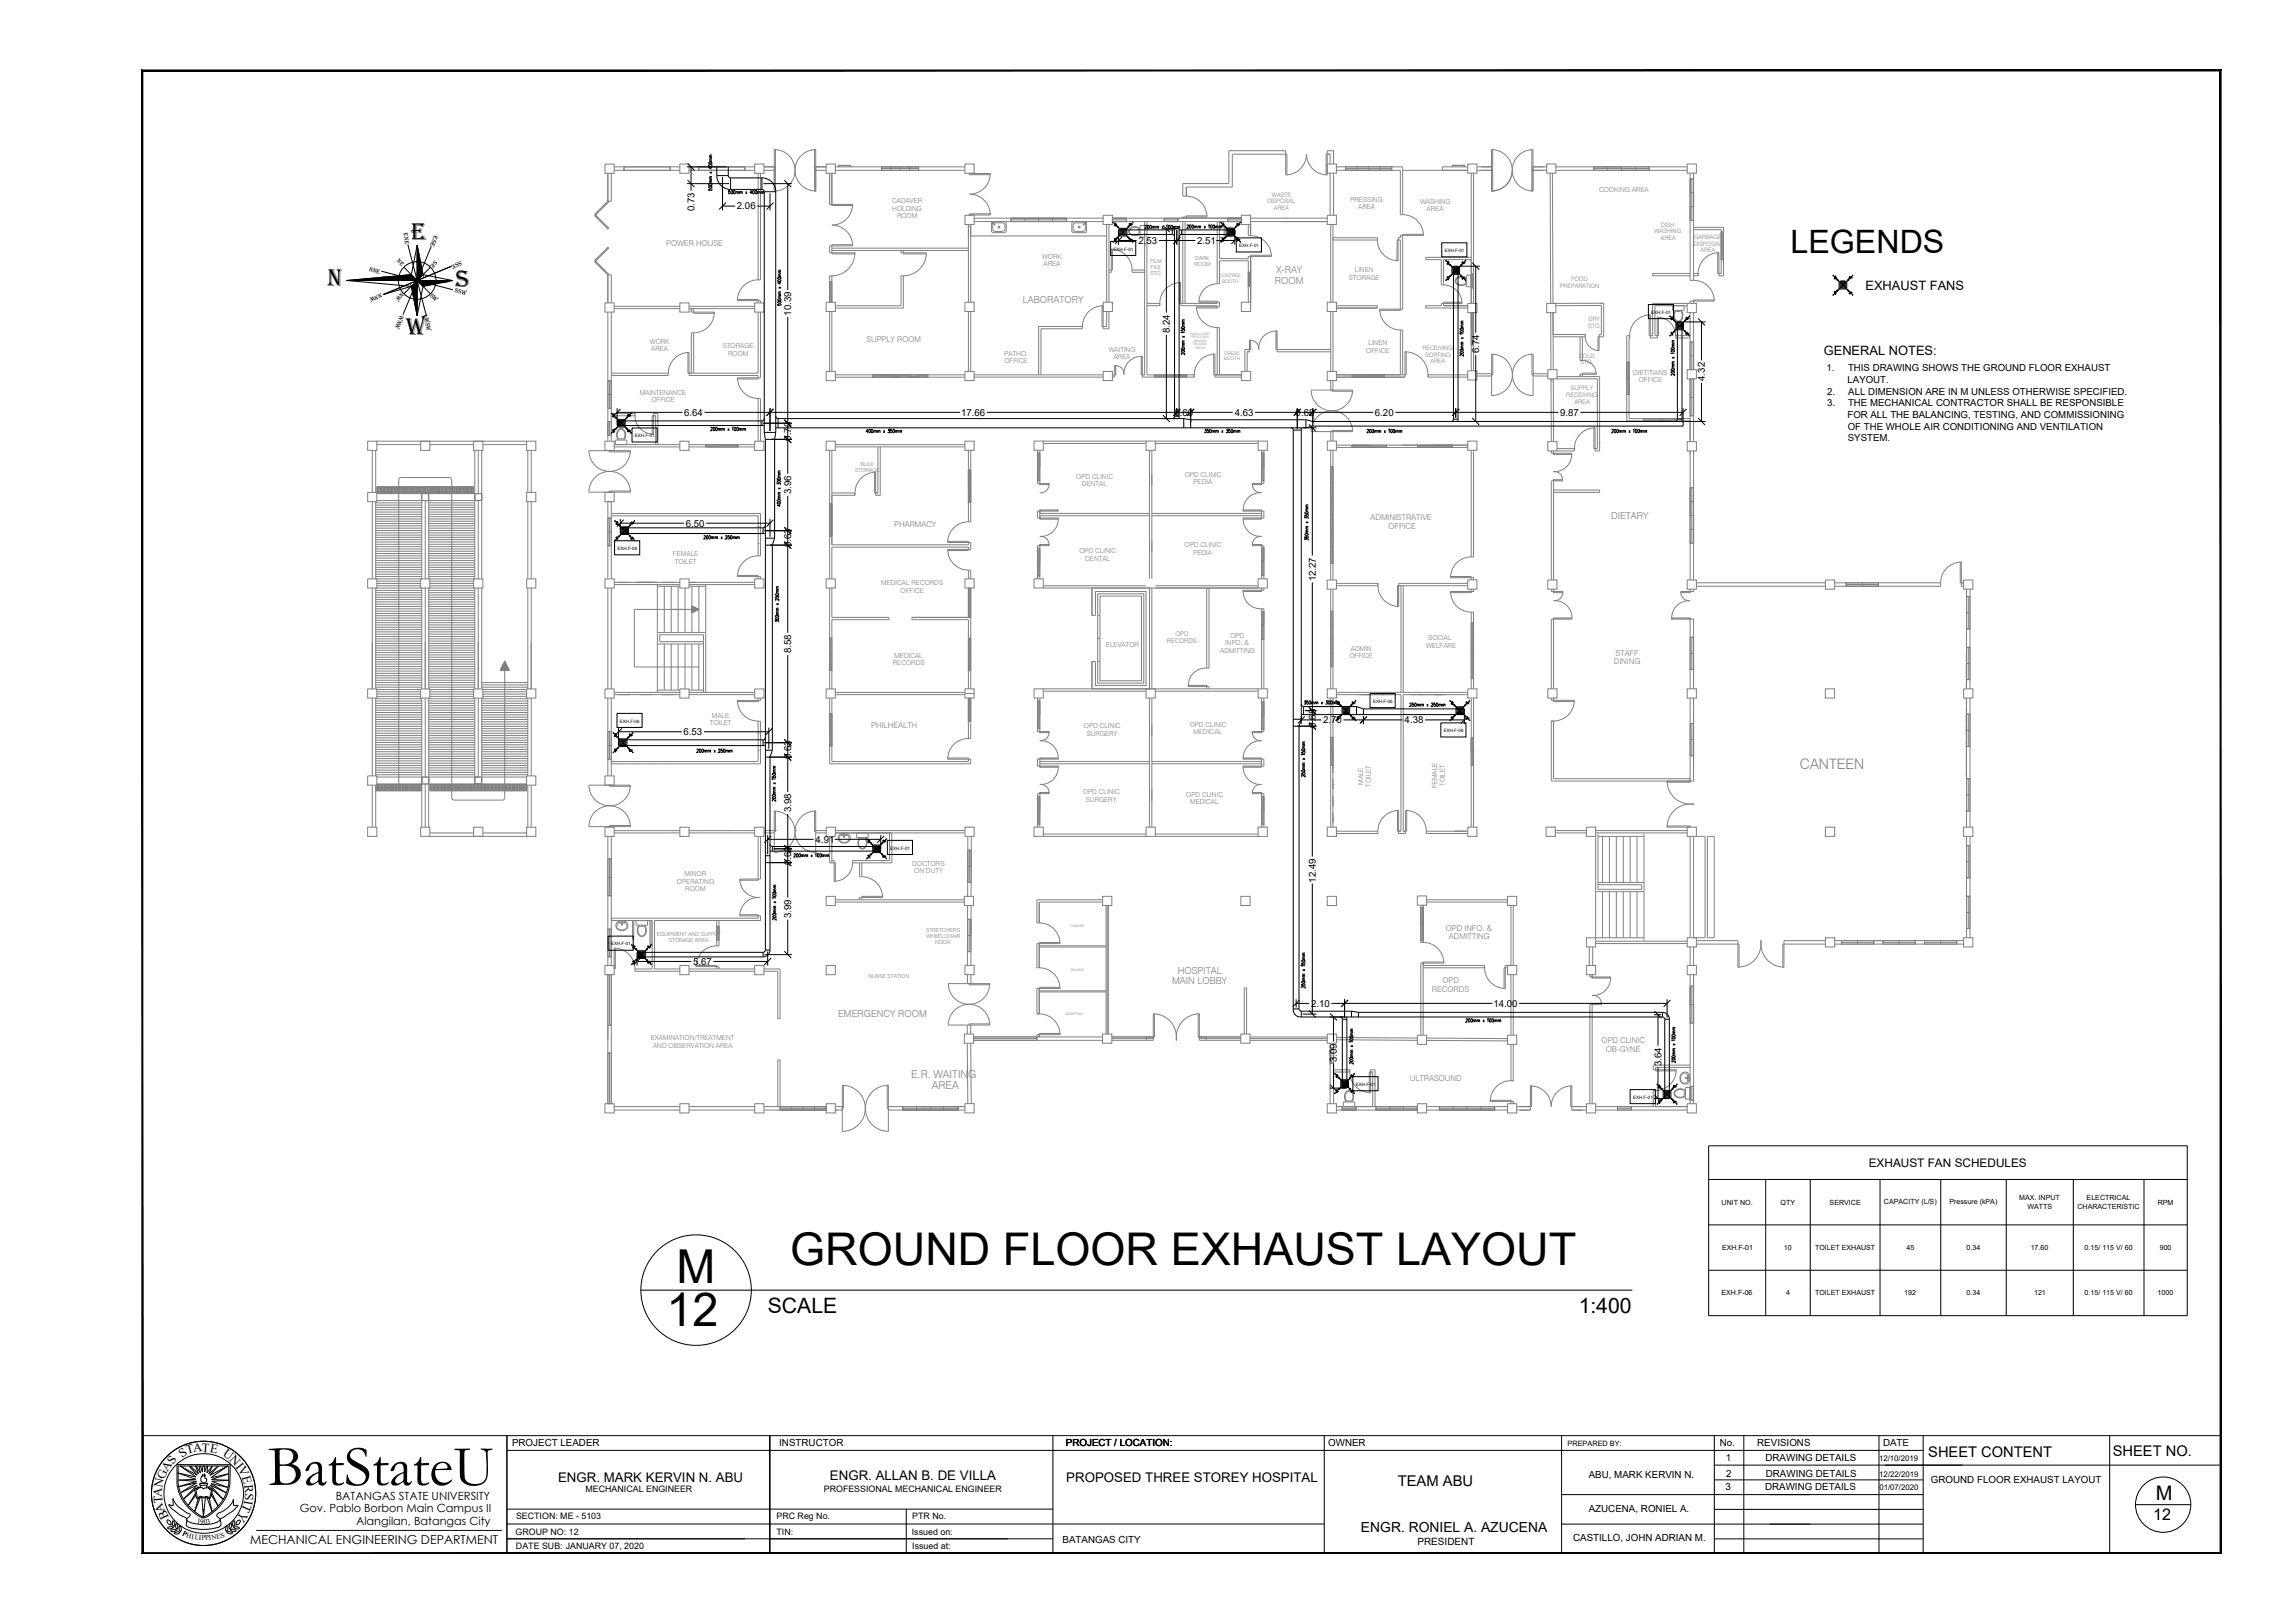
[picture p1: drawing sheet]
<svg xmlns="http://www.w3.org/2000/svg" width="420mm" height="297mm" viewBox="0 0 420 297" stroke-linecap="round" stroke-linejoin="round" font-family="sans-serif">
<defs><g id="words">
<text font-size="10.6" x="49" y="271.8">BatStateU</text>
<g font-size="8.6">
<text x="123.9" y="234.7">M</text>
<text x="122" y="242.7">12</text>
</g>
<text font-size="8.2" x="144.7" y="231.4">GROUND FLOOR EXHAUST LAYOUT</text>
<text font-size="5.9" x="327.8" y="46.4">LEGENDS</text>
<g font-size="4.5">
<text x="75.2" y="44">E</text>
<text x="59.9" y="52.4">N</text>
<text x="83.4" y="52.5">S</text>
<text x="74.3" y="61.3">W</text>
</g>
<g font-size="3.9">
<text x="140.6" y="240.3">SCALE</text>
<text x="289" y="240.3">1:400</text>
</g>
<text font-size="3.7" x="394.7" y="274.6">M</text>
<text font-size="2.9" x="394.2" y="278.3">12</text>
<g font-size="2.7">
<text x="353" y="266.7">SHEET CONTENT</text>
<text x="386.8" y="266.4">SHEET NO.</text>
<text x="255.9" y="271.9">TEAM ABU</text>
</g>
<text font-size="2.6" fill="#808080" x="329.5" y="140.7">CANTEEN</text>
<text font-size="2.5" x="249.2" y="280.5">ENGR. RONIEL A. AZUCENA</text>
<g font-size="2.4">
<text x="341.5" y="53.1">EXHAUST FANS</text>
<text x="333.9" y="65">GENERAL NOTES:</text>
<text x="102.2" y="271.2">ENGR. MARK KERVIN N. ABU</text>
<text x="151.9" y="270.9">ENGR. ALLAN B. DE VILLA</text>
<text x="195.2" y="271.3">PROPOSED THREE STOREY HOSPITAL</text>
</g>
<g font-size="2.3">
<text x="30.6" y="269.4" transform="rotate(-56 30.6 269.4)">A</text>
<text x="31.7" y="268.1" transform="rotate(-57 31.7 268.1)">S</text>
<text x="33.3" y="266.8" transform="rotate(-33 33.3 266.8)">S</text>
<text x="34.3" y="266.2" transform="rotate(-15 34.3 266.2)">T</text>
<text x="35.4" y="265.8" transform="rotate(-6 35.4 265.8)">A</text>
<text x="36.9" y="265.7" transform="rotate(3 36.9 265.7)">T</text>
<text x="38.4" y="265.8" transform="rotate(11 38.4 265.8)">E</text>
<text x="40.7" y="266.4" transform="rotate(36 40.7 266.4)">U</text>
<text x="41.9" y="267.3" transform="rotate(46 41.9 267.3)">N</text>
<text x="43.1" y="268.4" transform="rotate(52 43.1 268.4)">I</text>
<text x="43.5" y="268.9" transform="rotate(62 43.5 268.9)">V</text>
<text x="29.6" y="274" transform="rotate(-85 29.6 274)">A</text>
<text x="29.7" y="272.3" transform="rotate(-78 29.7 272.3)">N</text>
<text x="29.8" y="275.1" transform="rotate(-94 29.8 275.1)">T</text>
<text x="30.1" y="270.9" transform="rotate(-66 30.1 270.9)">G</text>
<text x="44.3" y="270.3" transform="rotate(75 44.3 270.3)">E</text>
<text x="44.7" y="275.2" transform="rotate(114 44.7 275.2)">T</text>
<text x="44.7" y="271.7" transform="rotate(84 44.7 271.7)">R</text>
<text x="44.8" y="274.5" transform="rotate(100 44.8 274.5)">I</text>
<text x="44.9" y="273.2" transform="rotate(94 44.9 273.2)">S</text>
<text x="30.3" y="276.5" transform="rotate(-110 30.3 276.5)">A</text>
<text x="31" y="277.7" transform="rotate(-115 31 277.7)">B</text>
<text x="44.1" y="276.5" transform="rotate(122 44.1 276.5)">Y</text>
<text x="45.8" y="282.6">MECHANICAL ENGINEERING DEPARTMENT</text>
</g>
<text font-size="2.2" x="342.1" y="213.6">EXHAUST FAN SCHEDULES</text>
<g font-size="2.1">
<text x="61.5" y="274.5">BATANGAS STATE UNIVERSITY</text>
<text x="54.9" y="276.8">Gov. Pablo Borbon Main Campus II</text>
<text x="65.2" y="279.1">Alangilan, Batangas City</text>
</g>
<g font-size="2" fill="#808080">
<text x="166.8" y="197.2">E.R. WAITING</text>
<text x="170.6" y="199.4">AREA</text>
</g>
<g font-size="1.8">
<text x="127.1" y="38.6" transform="rotate(-90 127.1 38.6)">0.73</text>
<text x="134.9" y="38.3">2.06</text>
<text x="208.4" y="44.6">2.53</text>
<text x="219.2" y="44.6">2.51</text>
<text x="144.8" y="57.8" transform="rotate(-90 144.8 57.8)">10.39</text>
<text x="214.1" y="61" transform="rotate(-90 214.1 61)">8.24</text>
<text x="270.8" y="64.6" transform="rotate(-90 270.8 64.6)">6.74</text>
<text x="312.1" y="69.7" transform="rotate(-90 312.1 69.7)">4.32</text>
<text x="334.4" y="68">1.</text>
<text x="338.2" y="70.1">LAYOUT.</text>
<text x="338.3" y="68">THIS DRAWING SHOWS THE GROUND FLOOR EXHAUST</text>
<text x="125.3" y="76.1">6.64</text>
<text x="175.9" y="76.1">17.66</text>
<text x="215" y="76.1">0.60</text>
<text x="226" y="76.1">4.63</text>
<text x="237.2" y="76.1">0.68</text>
<text x="251.7" y="76.1">6.20</text>
<text x="285.6" y="76.1">9.87</text>
<text x="334.5" y="74.4">3.</text>
<text x="334.5" y="72.2">2.</text>
<text x="338.2" y="76.5">FOR ALL THE BALANCING, TESTING, AND COMMISSIONING</text>
<text x="338.3" y="74.4">THE MECHANICAL CONTRACTOR SHALL BE RESPONSIBLE</text>
<text x="338.4" y="72.2">ALL DIMENSION ARE IN M UNLESS OTHERWISE SPECIFIED.</text>
<text x="144.8" y="80.6" transform="rotate(-90 144.8 80.6)">0.70</text>
<text x="338.3" y="78.6">OF THE WHOLE AIR CONDITIONING AND VENTILATION</text>
<text x="338.3" y="80.8">SYSTEM.</text>
<text x="144.8" y="90.4" transform="rotate(-90 144.8 90.4)">3.96</text>
<text x="125.6" y="96.4">6.50</text>
<text x="144.8" y="100.2" transform="rotate(-90 144.8 100.2)">0.63</text>
<text x="240.9" y="106.4" transform="rotate(-90 240.9 106.4)">12.27</text>
<text x="144.8" y="119.6" transform="rotate(-90 144.8 119.6)">8.58</text>
<text x="125.1" y="134.6">6.53</text>
<text x="240.9" y="133.2" transform="rotate(-90 240.9 133.2)">0.68</text>
<text x="242.2" y="132.4">2.70</text>
<text x="257.2" y="132.4">4.38</text>
<text x="144.8" y="139" transform="rotate(-90 144.8 139)">0.63</text>
<text x="144.8" y="148.7" transform="rotate(-90 144.8 148.7)">3.98</text>
<text x="149.3" y="154.2">4.91</text>
<text x="144.8" y="158.3" transform="rotate(-90 144.8 158.3)">0.60</text>
<text x="240.9" y="161.5" transform="rotate(-90 240.9 161.5)">12.49</text>
<text x="144.8" y="168" transform="rotate(-90 144.8 168)">3.99</text>
<text x="126.9" y="176.6">5.67</text>
<text x="240" y="184.3">2.10</text>
<text x="273.4" y="184.3">14.00</text>
<text x="244.8" y="194.4" transform="rotate(-90 244.8 194.4)">3.09</text>
<text x="304.2" y="195.1" transform="rotate(-90 304.2 195.1)">3.64</text>
<text x="93.7" y="264.6">PROJECT LEADER</text>
<text x="142.7" y="264.7">INSTRUCTOR</text>
<text x="195.1" y="264.7">PROJECT / LOCATION:</text>
<text x="243.2" y="264.7">OWNER</text>
<text x="314.9" y="264.7">No.</text>
<text x="316" y="267.3">1</text>
<text x="321.7" y="264.7">REVISIONS</text>
<text x="323.2" y="267.4">DRAWING DETAILS</text>
<text x="344.7" y="264.7">DATE</text>
<text x="290.9" y="270.5">ABU, MARK KERVIN N.</text>
<text x="315.9" y="272.8">3</text>
<text x="316" y="270.3">2</text>
<text x="323.1" y="272.8">DRAWING DETAILS</text>
<text x="323.3" y="270.3">DRAWING DETAILS</text>
<text x="353.5" y="271.4">GROUND FLOOR EXHAUST LAYOUT</text>
<text x="290.9" y="276.8">AZUCENA, RONIEL A.</text>
<text x="194.5" y="282.4">BATANGAS CITY</text>
<text x="259.5" y="282.8">PRESIDENT</text>
<text x="288" y="282.1">CASTILLO, JOHN ADRIAN M.</text>
</g>
<g font-size="1.8" fill="#808080">
<text x="233.4" y="51.9">ROOM</text>
<text x="233.6" y="50">X-RAY</text>
<text x="187.3" y="55.4">LABORATORY</text>
<text x="294.9" y="95">DIETARY</text>
<text x="215.6" y="178.2">HOSPITAL</text>
<text x="214.6" y="180.2">MAIN LOBBY</text>
<text x="153.4" y="186.1">EMERGENCY ROOM</text>
</g>
<g font-size="1.6">
<text x="107.2" y="273">MECHANICAL ENGINEER</text>
<text x="150.8" y="273">PROFESSIONAL MECHANICAL ENGINEER</text>
<text x="94.4" y="280.8">GROUP NO: 12</text>
<text x="94.5" y="278">SECTION: ME - 5103</text>
<text x="142.2" y="278.1">PRC Reg No.</text>
<text x="142.2" y="280.9">TIN:</text>
<text x="166.9" y="280.8">Issued on:</text>
<text x="167" y="278">PTR No.</text>
<text x="94.5" y="283.6">DATE SUB: JANUARY 07, 2020</text>
<text x="167" y="283.6">Issued at:</text>
</g>
<g font-size="1.5" fill="#808080">
<text x="122" y="45">POWER HOUSE</text>
<text x="158.6" y="62.5">SUPPLY ROOM</text>
<text x="250.9" y="95.1">ADMINISTRATIVE</text>
<text x="163.7" y="96.5">PHARMACY</text>
<text x="254.2" y="96.7">OFFICE</text>
<text x="295.8" y="120">STAFF</text>
<text x="295.5" y="121.6">DINING</text>
<text x="159.5" y="133.2">PHILHEALTH</text>
<text x="264.7" y="170.3">OPD INFO. &amp;</text>
<text x="265.3" y="171.9">ADMITTING</text>
<text x="264.1" y="180">OPD</text>
<text x="262.1" y="181.6">RECORDS</text>
<text x="293.2" y="190.9">OPD CLINIC</text>
<text x="258.1" y="197.9">ULTRASOUND</text>
<text x="294" y="192.5">OB-GYNE</text>
</g>
<g font-size="1.4">
<text x="344" y="267.3">12/10/2019</text>
<text x="344.1" y="270.3">12/22/2019</text>
<text x="344.1" y="272.8">01/07/2020</text>
</g>
<g font-size="1.3">
<text x="315.2" y="220.5">UNIT NO.</text>
<text x="326" y="220.5">QTY</text>
<text x="335" y="220.5">SERVICE</text>
<text x="344.9" y="220.4">CAPACITY (L/S)</text>
<text x="356.9" y="220.4">Pressure (kPA)</text>
<text x="369.7" y="219.7">MAX. INPUT</text>
<text x="371.2" y="221.3">WATTS</text>
<text x="380.3" y="221.3">CHARACTERISTIC</text>
<text x="382" y="219.7">ELECTRICAL</text>
<text x="395" y="220.5">RPM</text>
<text x="315.3" y="228.8">EXH.F-01</text>
<text x="326.6" y="228.8">10</text>
<text x="332.3" y="228.8">TOILET EXHAUST</text>
<text x="349" y="228.8">45</text>
<text x="360" y="228.8">0.34</text>
<text x="371.8" y="228.8">17.60</text>
<text x="381.6" y="228.8">0.15/ 115 V/ 60</text>
<text x="395.4" y="228.8">900</text>
<text x="315.2" y="237.1">EXH.F-06</text>
<text x="327" y="237.1">4</text>
<text x="332.3" y="237.1">TOILET EXHAUST</text>
<text x="348.6" y="237.1">192</text>
<text x="360" y="237.1">0.34</text>
<text x="372.4" y="237.1">121</text>
<text x="381.6" y="237.1">0.15/ 115 V/ 60</text>
<text x="395" y="237.1">1000</text>
<text x="287" y="264.6">PREPARED BY:</text>
<text x="33.3" y="280.9" transform="rotate(28 33.3 280.9)">P</text>
<text x="34" y="281.3" transform="rotate(18 34 281.3)">H</text>
<text x="35" y="281.6" transform="rotate(10 35 281.6)">I</text>
<text x="35.6" y="281.7" transform="rotate(9 35.6 281.7)">L</text>
<text x="36.1" y="278.7" transform="rotate(9 36.1 278.7)">1</text>
<text x="36.4" y="281.9" transform="rotate(1 36.4 281.9)">I</text>
<text x="36.7" y="278.8">90</text>
<text x="36.9" y="281.9">P</text>
<text x="37.6" y="281.9" transform="rotate(-8 37.6 281.9)">PI</text>
<text x="38" y="278.8" transform="rotate(-15 38 278.8)">3</text>
<text x="38.8" y="281.8" transform="rotate(-13 38.8 281.8)">N</text>
<text x="39.8" y="281.6" transform="rotate(-14 39.8 281.6)">ES</text>
</g>
<g font-size="1.2" fill="#808080">
<text x="292.8" y="35.1">COOKING AREA</text>
<text x="163.3" y="37.2">CADAVER</text>
<text x="163.4" y="38.6">HOLDING</text>
<text x="164.2" y="40">ROOM</text>
<text x="247.2" y="36.9">PRESSING</text>
<text x="248.7" y="38.3">AREA</text>
<text x="260" y="37.3">WASHING</text>
<text x="261.2" y="38.7">AREA</text>
<text x="190.8" y="47.4">WORK</text>
<text x="191.1" y="48.7">AREA</text>
<text x="246.9" y="51.2">STORAGE</text>
<text x="248" y="49.8">LINEN</text>
<text x="119" y="62.9">WORK</text>
<text x="119.2" y="64.2">AREA</text>
<text x="132.3" y="63.7">STORAGE</text>
<text x="133.3" y="65.1">ROOM</text>
<text x="183.9" y="65.1">PATHO.</text>
<text x="203" y="64.3">WAITING</text>
<text x="203.8" y="65.7">AREA</text>
<text x="250.1" y="64.5">OFFICE</text>
<text x="250.5" y="63.2">LINEN</text>
<text x="183.9" y="66.4">OFFICE</text>
<text x="299" y="68.6">DIETITIANS</text>
<text x="300" y="69.9">OFFICE</text>
<text x="117.1" y="72.3">MAINTENANCE</text>
<text x="119.3" y="73.6">OFFICE</text>
<text x="197" y="87.6">OPD CLINIC</text>
<text x="198.1" y="88.9">DENTAL</text>
<text x="216.9" y="87.2">OPD CLINIC</text>
<text x="218.5" y="88.6">PEDIA</text>
<text x="123.2" y="101.8">FEMALE</text>
<text x="197.6" y="101.3">OPD CLINIC</text>
<text x="216.9" y="100.2">OPD CLINIC</text>
<text x="218.5" y="101.5">PEDIA</text>
<text x="123.6" y="103.2">TOILET</text>
<text x="161.3" y="107.2">MEDICAL RECORDS</text>
<text x="198.7" y="102.6">DENTAL</text>
<text x="164.9" y="108.5">OFFICE</text>
<text x="202.5" y="118.4">ELEVATOR</text>
<text x="213.6" y="117.7">RECORDS</text>
<text x="215.2" y="116.4">OPD</text>
<text x="223.4" y="119.5">ADMITTING</text>
<text x="224.3" y="118.1">INFO. &amp;</text>
<text x="225.2" y="116.8">OPD</text>
<text x="247.3" y="119.1">ADMIN</text>
<text x="261.1" y="118.5">WELFARE</text>
<text x="261.5" y="117.2">SOCIAL</text>
<text x="163.5" y="121.8">RECORDS</text>
<text x="163.7" y="120.4">MEDICAL</text>
<text x="247" y="120.5">OFFICE</text>
<text x="130.3" y="131.4">MALE</text>
<text x="130" y="132.8">TOILET</text>
<text x="198.4" y="133.3">OPD CLINIC</text>
<text x="199" y="134.7">SURGERY</text>
<text x="217.8" y="133">OPD CLINIC</text>
<text x="218.5" y="134.3">MEDICAL</text>
<text x="249.6" y="143.6" transform="rotate(-90 249.6 143.6)">MALE</text>
<text x="264.5" y="143.9" transform="rotate(-90 264.5 143.9)">TOILET</text>
<text x="198.3" y="145.4">OPD CLINIC</text>
<text x="198.8" y="146.8">SURGERY</text>
<text x="217.2" y="145.9">OPD CLINIC</text>
<text x="217.9" y="147.2">MEDICAL</text>
<text x="251" y="144" transform="rotate(-90 251 144)">TOILET</text>
<text x="263.1" y="144.2" transform="rotate(-90 263.1 144.2)">FEMALE</text>
<text x="123.9" y="161.7">OPERATING</text>
<text x="125.3" y="160.3">MINOR</text>
<text x="167" y="158.4">DOCTOR'S</text>
<text x="167.4" y="159.8">ON DUTY</text>
<text x="125.5" y="163.1">ROOM</text>
<text x="119.2" y="190.4">EXAMINATION/TREATMENT</text>
<text x="119.6" y="191.8">AND OBSERVATION AREA</text>
</g>
<g font-size="1.1" fill="#808080">
<text x="232" y="37.2">DISPOSAL</text>
<text x="232.9" y="36">WASTE</text>
<text x="233.2" y="38.4">AREA</text>
<text x="304.1" y="41.5">DISH</text>
<text x="302.9" y="42.7">WASHING</text>
<text x="304.1" y="43.9">AREA</text>
<text x="310.1" y="44.9">DISPOSAL</text>
<text x="310.1" y="43.7">GARBAGE</text>
<text x="311.3" y="46.1">AREA</text>
<text x="285.6" y="52.7">PREPARATION</text>
<text x="287.7" y="51.5">FOOD</text>
<text x="290.8" y="60">STO.</text>
<text x="290.8" y="58.8">DRY</text>
<text x="260.4" y="64.1">RECEIVING</text>
<text x="260.9" y="65.3">SORTING</text>
<text x="289" y="65.5">COLD</text>
<text x="261.9" y="66.5">AREA</text>
<text x="287.6" y="71.4">SUPPLY</text>
<text x="289.3" y="66.7">STO.</text>
<text x="286.8" y="72.7">RECEIVING</text>
<text x="288.2" y="73.9">AREA</text>
</g>
<g font-size="1.1">
<text x="72.6" y="47.8" transform="rotate(45 72.6 47.8)">nE</text>
<text x="73.9" y="42.7" transform="rotate(81 73.9 42.7)">ene</text>
<text x="79.5" y="43" transform="rotate(112 79.5 43)">ese</text>
<text x="79.6" y="47.6" transform="rotate(135 79.6 47.6)">se</text>
<text x="84.4" y="47.8" transform="rotate(157 84.4 47.8)">sse</text>
<text x="67.5" y="49.6" transform="rotate(14 67.5 49.6)">nne</text>
<text x="69.7" y="53.7" transform="rotate(158 69.7 53.7)">nnw</text>
<text x="73.5" y="53.5" transform="rotate(135 73.5 53.5)">nw</text>
<text x="83.2" y="53.5" transform="rotate(14 83.2 53.5)">ssw</text>
<text x="73.2" y="57.7" transform="rotate(113 73.2 57.7)">wnw</text>
<text x="77.8" y="58.2" transform="rotate(82 77.8 58.2)">wsw</text>
<text x="78.6" y="54.1" transform="rotate(45 78.6 54.1)">sw</text>
</g>
<g font-size="1" fill="#808080">
<text x="218.8" y="47.5">DARK</text>
<text x="210.6" y="48.1">FILM</text>
<text x="210.6" y="50.3">STO.</text>
<text x="210.7" y="49.2">FILE</text>
<text x="218.7" y="48.6">ROOM</text>
<text x="156.6" y="86.4">STORAGE</text>
<text x="157.5" y="85.3">BULK</text>
<text x="120.2" y="171.3">EQUIPMENT AND SUPPLY</text>
<text x="122.5" y="172.4">STORAGE AREA</text>
<text x="169.5" y="170.5">STRETCHER'S</text>
<text x="169.6" y="171.6">WHEELCHAIR</text>
<text x="171.2" y="172.7">NOOK</text>
<text x="159" y="178.9">NURSE STATION</text>
</g>
<g font-size=".9" fill="#808080">
<text x="223.2" y="50.8">CONTROL</text>
<text x="223.8" y="51.7">BOOTH</text>
<text x="224.1" y="65.9">BOOTH</text>
<text x="224.2" y="65">DRESS</text>
</g>
<g font-size=".8">
<text x="203.9" y="45.9">EXH.F-01</text>
<text x="226.9" y="45.2">EXH.F-01</text>
<text x="264.5" y="46.1">EXH.F-01</text>
<text x="302.3" y="57.4">EXH.F-01</text>
<text x="116.2" y="80">EXH.F-01</text>
<text x="113.1" y="100.7">EXH.F-06</text>
<text x="251.4" y="128.6">EXH.F-06</text>
<text x="113.5" y="132.3">EXH.F-06</text>
<text x="264.3" y="134">EXH.F-06</text>
<text x="163" y="155.5">EXH.F-01</text>
<text x="111.9" y="173">EXH.F-01</text>
<text x="248.2" y="198.8">EXH.F-01</text>
<text x="299" y="201.1">EXH.F-01</text>
</g>
<g font-size=".6" fill="#808080">
<text x="217.8" y="61.3">RADIOLOGIST</text>
<text x="218.1" y="61.9">OFFICE AND</text>
<text x="218.5" y="62.6">VIEWING/</text>
<text x="218.5" y="63.2">READING</text>
<text x="218.9" y="63.9">ROOM</text>
<text x="196" y="169.7">CASHIER</text>
<text x="196.1" y="177.8">BILLING</text>
<text x="195.1" y="185.8">ADMITTING</text>
</g>
</g></defs>
<!-- layer: 0 -->
<g fill="none" stroke="#808080" stroke-width=".18">
<path d="M108.9 39.2l2.4-2.4 .1 .2-2.4 2.4zM109 39.4l2.4 2.3-.1 .2-2.4-2.4zM110.8 30h1.6v1.7h-1.6zM111.3 31.7v5.1h.6v-5.1M112.4 31.2h12.1M112.4 30.5h12.1M114.2 30.5h8.5v.7h-8.5zM114.2 30.5v.7M122.7 30.5v.7M124.5 30h1.6v1.7h-1.6zM126.1 31.2h12.1M126.1 30.5h12.1"/>
<path d="M127.9 30.5h8.5v.7h-8.5zM127.9 30.5v.7M136.4 30.5v.7M138.2 30h1.7v1.7h-1.7zM138.8 31.7v19.5h.4v-19.5M139.9 31.2h2.1M139.9 30.5h1.9M141.8 27.4v7.6M141.8 27.4h.2v7.6h-.2M141.8 27.4a3.8 3.8 0 0 1 3.8 3.8 3.8 3.8 0 0 1-3.8 3.8M149.1 31.2h2.1M149.3 30.5h1.9"/>
<path d="M149.3 27.4v7.6M149.3 27.4h-.2v7.6h.2M149.3 27.4a3.8 3.8 0 0 0-3.7 3.8 3.8 3.8 0 0 0 3.7 3.8M151.2 30h1.7v1.7h-1.7zM151.9 31.7v5.7h4.2M152.3 31.7v5.9h3.8v-.2M152.9 31.2h23.8M152.9 30.5h23.8M153.5 30.6v-.4l.1 .4M153.6 30.3h2.1M155.7 30.6v-.4l.1 .4M156.1 37.4a3.8 3.8 0 0 1-3.8 3.8 3.8 3.8 0 0 1 3.8 3.8"/>
<path d="M161.4 30.5h6.8v.7h-6.8zM161.4 30.9h6.8M161.4 30.5v.7M163.1 30.5v.7M164.8 30.5v.7M166.5 30.5v.7M168.2 30.5v.7M176.7 30h1.6v1.7h-1.6zM176.7 39.4h1.6v1.7h-1.6zM177.3 31.7l4 .1M177.5 31.8v.2h3.8v-.2M177.5 39.3v-.2h3.8v.2"/>
<path d="M177.7 31.7v.1M177.7 39.3v.1M178.3 39.9h23.7M181.3 39.3l-4 .1M181.3 31.8a3.8 3.8 0 0 1-3.8 3.7 3.8 3.8 0 0 1 3.8 3.8M185.1 39.9h10.1v.7h-10.1zM185.1 39.9v.7M187.6 39.9v.7M190.2 39.9v.7M192.7 39.9v.7M195.2 39.9v.7M202 39.4h1.7v1.7h-1.7z"/>
<path d="M203.7 39.9h2.5v.7h-2.5zM203.7 39.9h23.6M206.2 39.9v.7M213.1 39.9h2.6v.7h-2.6zM213.1 39.9v.7M215.7 39.9v.7M217.2 35.9a3.8 3.8 0 0 1 3.8 3.8M221 39.7h-4.5v.2M221 39.5h-3.8v.4M224.7 39.9h2.6v.7h-2.6zM224.7 39.9v.7M227.3 39.4h1.7v1.7h-1.7z"/>
<path d="M229 39.9h14M235.6 32v-3.8h-10v6h-8.4v1.7M243 39.4h1.7v1.7h-1.7zM243 30h1.7v1.7h-1.7zM243.5 30v-1.8h-.7v3.8M243.5 31.7v7.7M244.1 30v-2.4h-1.1v4.4a3.8 3.8 0 0 1-3.8-3.8 3.8 3.8 0 0 1-3.8 3.8v-4.4h-10.4v6h-8.5v2.3h.7M244.1 31.7v7.7M244.7 31.2h11.7v8.1h.4M244.7 30.5h12.1v8.8M246.4 30.5h8.4v.7h-8.4zM246.4 30.9h8.4"/>
<path d="M246.4 30.5v.7M248.5 30.5v.7M250.6 30.5v.7M252.7 30.5v.7M254.8 30.5v.7M256.8 31.2h11.9M256.8 39.3a3.8 3.8 0 0 1 3.8 3.8M265.9 30.5v-.3l.1 .3M266 30.3h2.1M266 30.2h2.1M268.1 30.5v-.3l.1 .3M268.7 30h1.7v1.7h-1.7z"/>
<path d="M268.7 30.5h-4.6v.7M269.3 31.7v23.8M269.8 31.7v23.8M270.4 31.2h2.9M270.4 30.5h2.7M273.1 27.4h.2v7.6h-.2M273.1 27.4v7.6M273.1 27.4a3.8 3.8 0 0 1 3.8 3.8 3.8 3.8 0 0 1-3.8 3.8M276.9 31.2a3.8 3.8 0 0 1-3.8 3.8M280.4 31.2h2.8M280.6 30.5h2.6M280.6 27.4h-.2v7.6h.2"/>
<path d="M280.6 27.4v7.6M280.7 27.4a3.8 3.8 0 0 0-3.8 3.8 3.8 3.8 0 0 0 3.8 3.8M283.2 30h1.6v1.7h-1.6zM283.8 31.7l.1 23.8M284.2 31.7l.1 23.8h9.3v6.1h-1.1v2.6h.3v-3h.4v-5.3l-8.4 .1M284.8 31.2h24.1M284.8 30.5h24.1M291.8 30.5h10.1v.7h-10.1zM291.8 30.5v.7M291.8 30.9h10.1M294.3 30.5v.7M296.9 30.5v.7"/>
<path d="M299.4 30.5v.7M301.9 30.5v.7M308.9 30h1.7v1.7h-1.7zM309.4 32.8h.6v7.5h-.6zM309.4 31.7v19.6h.6M309.4 32.8h.6M309.4 35.3h.6M309.4 37.8h.6M309.7 32.8v7.5M310 31.7v19.6M108.9 47.6l2.4-2.3 .1 .1-2.4 2.4zM109 47.8l2.4 2.4-.1 .1-2.4-2.4z"/>
<path d="M110.8 55.4h1.6v1.7h-1.6zM111.3 55.4v-5.1h.6v5.1M111.3 57.1v23.6M111.9 57.1v23.6M112.4 56.5h12.1M112.4 56.1h12.1M124.5 55.4h1.6v1.7h-1.6zM126.1 56.5h12.1M126.1 56.1h12.1M126.6 56.5v.6h4.2M127 56.5v.8h3.8v-.2M130.8 57.1a3.8 3.8 0 0 1-3.8 3.8"/>
<path d="M135 54.8v.2h4.2v.4M135 54.8h3.8v.6M138.2 55.4h1.7v1.7h-1.7zM138.8 57.1v11.2h-12.9v-3.8h.2M139 51.2a3.8 3.8 0 0 0-4 3.6M139.2 57.1v12h-4.2v.3h3.8v-.7h-12.7v-4.2M151.2 55.3h1.7v1.7h-1.7zM151.9 55.3v-4.8h.4v4.8M151.9 57v11M151.9 51.5h.4M152.1 51.5v3.8M152.3 57v11"/>
<path d="M152.3 45.8h25M152.3 45.4h25M156.1 45v-.2h-3.8v1.7h4.2v-.2M156.1 45h-4.2v1.3h4.6M156.5 46.3a4.2 4.2 0 0 1-4.2 4.2M165 45.8v.5h4.6M165.4 50.5v5.9h-12.5M165.4 45.8v.7h4.2M165.4 50.5h-.4v5.5h-12.1M169.6 46.3a4.2 4.2 0 0 1-4.2 4.2M176.7 55.3h1.6v1.7h-1.6zM177.3 41.1v14.2"/>
<path d="M177.3 57v11M177.7 41.1v14.2M177.7 57v11M177.7 43.2h24.9M178.3 40.6h23.7M181.8 40.8l.4 .4-.5-.4M181.8 40.8h-.1h.1M181.8 40.8l-.1-.1 .1 .2M181.8 40.6l-.3 .3v1.4l.2 .2 2.2 .1 .3-.3v-1.4l-.3-.3M181.9 40.9l.3-.1h1.6l.2 .4-.1 .9-.3 .2h-1.6l-.2-.4 .1-1M185.1 40.2h10.1M196.2 40.9v1.4"/>
<path d="M196.5 41.2v.7M196.5 40.6l-.3 .3M198.3 41.1l.4-.3-.4 .3M198.6 40.9l-1.7-.1-.4 .2v.2M198.6 40.9l.1 .2a1.24 1.24 0 0 1-.2 1.2l-1.6 .1-.4-.3v-.2M198.6 40.6l.3 .3v1.4l-.1 .2-2.3 .1-.3-.3M198.6 40.8l.2-.1-.1 .2M198.6 40.8l.1-.1v.1M202 55.3h1.7v1.7h-1.7zM202 56h-.2v3.7h.8v-2.7M202 56v4.2h1v-3.2M202 56a3.8 3.8 0 0 0-3.8 3.9"/>
<path d="M202.6 41.1v14.2M203 41.1v14.2M203.4 45.6h.3v3.8h-.7M203.4 45.6v4.2h-.4M203.4 45.6a3.8 3.8 0 0 1 3.8 3.8M203.7 40.6h23.6M203.7 40.2h2.5M208.4 41.8a.99 .99 0 0 0-1.1-.2 .99 .99 0 0 0-.5 .9 1.1 1.1 0 0 0 1.7 .2v-.8M208.4 41.8l.1 .1M208.7 41.8a1.27 1.27 0 0 0-2.1 .5 1.27 1.27 0 0 0 2.1 .5M209.5 44.9h.1M209.5 41.3h-.8v2.1h.8"/>
<path d="M209.5 40.6v28h-.4v.4h9.5M209.5 49.4h-2.3v.4h2.3M210 55.5h2.3v.5h-2.3M210 40.6v28h8.6v.4M213.1 40.2h2.6M216.1 51.7h-.2v3.8h6.9v-.4h-3.3M216.1 51.7v3.8M216.1 51.7a3.8 3.8 0 0 0-3.8 4.2M216.5 40.6v14.9M217 40.6v14.9M219.1 56.3a3.8 3.8 0 0 0 3.9 3.6M219.5 55.3h3.8v.9h-4.3v.2h3.8v-.4h-6.6v-.5"/>
<path d="M222.8 51.9h.5v-4.2h5.2v7.6M222.8 40.6v11.3M222.8 51.9a3.4 3.4 0 0 0-3.3 3.4M223.3 41.4h.8v2.1h-.8M223.3 40.6v6.7l5.2 .1v-.5h4.2v-.2h-3.7v8.6M224.1 41.9a1.27 1.27 0 0 1 2.1 .5 1.27 1.27 0 0 1-2.1 .5M224.4 41.8a1 1 0 0 1 1.1-.1 1 1 0 0 1 .5 .9 1.1 1.1 0 0 1-1.7 .2zM224.7 40.2h2.6M227.3 55.3h1.7v1.7h-1.7zM228.5 49.8h.5v2.6h-.5zM228.5 49.8h.5M228.5 41.1v2h.5v-2"/>
<path d="M228.5 52.4h.5M228.7 49.8v2.6M228.9 43.1a3.8 3.8 0 0 1 3.9 3.7M229 40.6h14M243 55.3h1.7v1.7h-1.7zM243.6 41.1v14.2M243.6 57v11M244 41.1v14.2M244 57v11M244 43.5h8.2v.4h-8.2M244.7 56h7.5v.4h-7.5M252.2 43.9a3.8 3.8 0 0 0 3.8 3.8"/>
<path d="M252.6 56.6a3.8 3.8 0 0 0 3.8 3.8M260.6 43.1v-.2h-3.8v13.7h-4.2v.2h3.8v-12.9h-.6l-.1 3.8h.2M260.6 43.1h-4.2v.4h-.5v4.2M261 56.4h.1M261 56.4h7.7M264.3 52.2a3.4 3.4 0 0 1 3.4 3.3M266.7 51.1l.6-.4a.86 .86 0 0 1 1 .3v.8a.97 .97 0 0 1-1.1 .3 .97 .97 0 0 1-.6-.9zM267.7 55.5h-3.8v.5h-2.9v.4M267.7 55.5v-.2h-3.4v.7h4.4M268.5 50.9a1.27 1.27 0 0 0-2.1 .5 1.27 1.27 0 0 0 2.1 .5M268.7 55.5h1.7v1.7h-1.7zM269.3 57.2h.5v5.9h-.5z"/>
<path d="M269.3 50.2h.5v2.5h-.5zM269.3 57.2v10.7M269.3 57.2h.5v10.7M269.3 47.1h-8.3v.4h2.9v4.7h.4M269.3 47.5h-5v4.7M269.3 50.4h-.8v2.1h.8M269.3 50.2h.5M269.3 52.7h.5M269.6 50.2v2.5M269.6 57.2v5.9M283.2 55.5h1.6v1.7h-1.6zM283.9 57.2v10.5"/>
<path d="M293.2 55.5h.1M302.1 57.6v4.3h1.3v-3.8M302.1 57.6a3.8 3.8 0 0 0-3.7 4.2l-.2 .1v14.7h11.2M303.4 58.1a3.4 3.4 0 0 1 3.4 3.7l2.6 .1M306.2 56v.8h2.1v-.8M306.8 57h.9a.98 .98 0 0 1 .3 1.1 .98 .98 0 0 1-.9 .6l-.4-.2-.1-.5v-.6zM306.8 56.8a1.27 1.27 0 0 0 .5 2.1 1.27 1.27 0 0 0 .4-2.1M308.9 55.5h1.7v1.7h-1.7zM308.9 56h-5.9v5.4h.6v-3.3h-.2M308.9 55.5h-6.3v5.9h-.7v-3.8h.2M309.4 57.2v10.5M309.4 50h-6.8v.5h6.8"/>
<path d="M309.4 40.3h.6M310 57.2v10.5M310 50.5h.9M310 41.6h5.5v8.9h-.8v-4.3M310 50h.9v.5M310 42h5.1v8h-.6v-3.8h.2M310.1 51.3a3.8 3.8 0 0 1 3.7 3.8M313.8 55.1v-.2h-3.8v.6M313.8 55.1h-4.4v.4M314.7 46.2a3.8 3.8 0 0 0-3.8 4.3M315.1 42.5h.4v5h-.4zM315.1 47.5h.4"/>
<path d="M315.1 42.5h.4M315.1 45h.4M315.3 42.5v5M111.3 69.7h.6v5h-.6zM111.3 77.2h.6v2.5h-.6zM111.3 79.7h.6M111.3 77.2h.6M111.3 69.7h.6M111.3 74.7h.6M111.3 72.2h.6M111.6 69.7v5M111.6 77.2v2.5"/>
<path d="M111.9 68.3h10.5M111.9 75.7h4.4M113.3 78.8a.71 .71 0 0 1 .8-.1 .71 .71 0 0 1 .3 .8l-.2 .8h-.9a1.08 1.08 0 0 1 0-1.5zM116.2 75.7v.4h-4.3M116.3 75.7a3.4 3.4 0 0 0 3.1 3.8M119.4 79.5h.2v-3.8h.8v5.7M119.4 79.5v-3.4h.6v5.3M122.4 68.3v.4h-10.5M126.1 64.5a3.8 3.8 0 0 0-3.7 3.8M127 60.9v7.4M127 60.9h-.4v7.4M135 69.2a3.8 3.8 0 0 0 3.9 3.7"/>
<path d="M151.2 68h1.7v1.7h-1.7zM152.9 68.6h23.8M152.9 69h23.8M159.7 68.6h10.2v.4h-10.2zM159.7 68.6v.4M159.7 68.8h10.2M161.4 68.6v.4M163.1 68.6v.4M164.8 68.6v.4M166.5 68.6v.4M168.2 68.6v.4M169.9 68.6v.4"/>
<path d="M176.7 68h1.6v1.7h-1.6zM178.3 68.6h23.7M178.3 69h23.7M190.2 68.6v-8.9h8v.5h-7.6v8.4M202 68h1.7v1.7h-1.7zM203.7 68.6h.4M204.1 66.9h.2v1.7h-.2zM204.1 68.6v.4h-.4M208.9 65.2h.2v3.4h-.2zM208.9 65.2a3.2 3.2 0 0 0-3.1 3.4 1.5 1.5 0 0 0-1.5-1.7M211.3 68.6h6v.2h-6zM211.3 68.6v.4"/>
<path d="M211.3 68.8h6M214.3 68.6v.4M217.3 68.6v.4M222.4 64.8h-.2v3.8h5.1M222.4 64.8v4.2h4.9M222.4 64.8a3.8 3.8 0 0 0-3.7 4.2M222.8 68.6v-8.6h.5v8.6M227.3 68h1.7v1.7h-1.7zM228.7 62.3h.3v1.7h-.3zM228.7 64v.4h-.4v3.6M228.7 64h-.8v4M229 62.3a1.49 1.49 0 0 1 1.4 1.7"/>
<path d="M233.6 60.6h.2v3.4h-.2zM233.6 64h10M233.6 60.6a3.2 3.2 0 0 0-3.2 3.4M233.8 64v.4h9.8M240 79h7.6M240 71.4h7.6M240 79a3.8 3.8 0 0 1 3.8-3.8 3.8 3.8 0 0 1 3.8 3.8M240 71.4a3.8 3.8 0 0 0 3.8 3.8 3.8 3.8 0 0 0 3.8-3.8M243 68h1.7v1.7h-1.7zM243.6 69.7v1.7M243.6 79v1.7M243.8 71.4v.2h3.8v-.2"/>
<path d="M243.8 79v-.2h3.8v.2M244 69.7v1.7M244 79v1.7M247.6 68.6h5.9v.4h-5.9zM247.6 68.8h5.9M247.6 68.6v.4M250.5 68.6v.4M253.5 68.6v.4M256.4 68.6v-8.2h.4v8.2M257.2 64.4h.2v4.2h-12.7M257.2 64.4v4.6h-12.5M257.2 64.4a4.2 4.2 0 0 1 4.2 4.6v-.4h7.3"/>
<path d="M261.4 69h7.3M268.7 67.9h1.7v1.7h-1.7zM269.3 60.2h.5M269.3 63.1h.5M270.4 68.8h2.7M270.4 68.4h2.7M273.1 64.8a3.8 3.8 0 0 1 3.8 3.8 3.8 3.8 0 0 1-3.8 3.8zM273.3 64.8v3.8h-.2M278 65.9a3.8 3.8 0 0 1 2.7-1.1v7.6a3.8 3.8 0 0 1-3.5-2.3 3.8 3.8 0 0 1 .8-4.2zM280.5 64.8v3.8h.2M280.7 68.8h2.7M280.7 68.4h2.7"/>
<path d="M283.4 67.7h1.7v1.6h-1.7zM284 69.8v-.5v11.5M284.4 70v-.7v11.5M285.1 69.3h7.3v12.8h-.6v-3.8h.2M285.1 68.9h7.8v13.6h-.9v-4.2M289.3 61.6v4.4h.4v-4.4M289.3 66a2.53 2.53 0 0 1 2.9 2.5M290.2 61.2v.4h-5.9M292 78.3a3.8 3.8 0 0 0-3.8 4.2h-3.1M292.2 68.5v-.2h-2.5v.6M292.2 68.5h-2.9v.4M292.7 64.2a2.53 2.53 0 0 1-2.4-3h-6v-4l.1 10.5"/>
<path d="M297.8 66.3h.4v5.9h-.4zM297.8 66.3h.4M297.8 72.2h.4M297.8 69.2h.4M298 66.3v5.9M298.3 61.9v-.5h-.5v15.6h11.6M300.9 76.6h5.9v.4h-5.9zM300.9 76.6v.4M300.9 76.8h5.9M303.8 76.6v.4M306.8 61.4h2.6M306.8 76.6v.4"/>
<path d="M308.9 67.7h1.7v1.6h-1.7zM309.4 62.6h.6v5.1h-.6zM309.4 69.3h.6v6.8h-.6zM309.4 69.3v11.5M309.4 76.1h.6M309.4 72.7h.6M309.4 62.6h.6M309.4 65.1h.6M309.7 62.6v5.1M309.7 69.3v6.8M310 69.3v11.5M67.3 80.7h1.7v1.7h-1.7z"/>
<path d="M67.3 90.1h1.7v1.7h-1.7zM68.2 82.4v7.7M68.2 91.8v14.1M68.8 82.4v7.7M68.8 99.6h8.4M68.8 99.2h8.4M68.8 98.8h8.4M68.8 98.3h8.4M68.8 97.9h8.4M68.8 97.5h8.4M68.8 97.1h8.4M68.8 96.7h8.4"/>
<path d="M68.8 96.2h8.4M68.8 95.8h8.4M68.8 95.4h8.4M68.8 95h8.4M68.8 94.6h8.4M68.8 94.1h8.4M68.8 93.7h8.4M68.8 93.3h8.4M68.8 92.9h8.4M68.8 92.4h8.4M68.8 92h8.4M69 81.4h8"/>
<path d="M69 89.1h17.7v1.2h-17.7zM69 91.6h19.2M69 80.7h27.4M70.3 89.1v1.2M71.5 89.1v1.2M72.8 89.1v1.2M74.1 89.1v1.2M75.3 89.1v1.2M76.6 89.1v1.2M77 80.7h1.7v1.7h-1.7zM77.2 90.3v15.6h-8.4v-14.1M77.9 89.1v1.2"/>
<path d="M77.9 91.6v14.3M78.5 99.6h8.4M78.5 99.2h8.4M78.5 98.8h8.4M78.5 98.3h8.4M78.5 97.9h8.4M78.5 97.5h8.4M78.5 97.1h8.4M78.5 96.7h8.4M78.5 96.2h8.4M78.5 95.8h8.4M78.5 95.4h8.4"/>
<path d="M78.5 95h8.4M78.5 94.6h8.4M78.5 94.1h8.4M78.5 93.7h8.4M78.5 93.3h8.4M78.5 92.9h8.4M78.5 92.4h8.4M78.5 92h8.4M78.7 81.4h8M79.1 89.1v1.2M80.4 89.1v1.2M81.7 89.1v1.2"/>
<path d="M82.9 89.1v1.2M84.2 89.1v1.2M85.4 89.1v1.2M86.7 80.7h1.7v1.7h-1.7zM86.9 90.3h1.3M86.9 82.4v23.5h-8.4v-15.6M87.6 82.4v7.9M87.6 91.6v14.3M88.2 82.4v23.5M88.4 81.4h8M96.4 80.7h1.7v1.7h-1.7zM96.4 90.1h1.7v1.7h-1.7z"/>
<path d="M96.6 82.4v7.7M96.6 91.8v14.1M97.3 82.4v7.7M97.3 91.8v14.1M107.8 90.1h7.6M107.8 82.5h7.6M107.8 90.1a3.8 3.8 0 0 1 3.8-3.8 3.8 3.8 0 0 1 3.8 3.8M107.8 82.5a3.8 3.8 0 0 0 3.8 3.8 3.8 3.8 0 0 0 3.8-3.8M110.8 80.7h1.6v1.7h-1.6zM110.8 90.1h1.6v1.7h-1.6zM111.3 94.8h.6v5.1h-.6zM111.3 82.4v.1"/>
<path d="M111.3 90.1h.1M111.3 94.8h.6M111.3 97.4h.6M111.3 99.9h.6M111.6 82.5v.2h3.8v-.2M111.6 90.1v-.2h3.8v.2M111.6 94.8v5.1M111.9 82.4v.1M111.9 90.1h.1M111.9 94h27.3v7.7h-.4M111.9 94.4h26.9v7.3M112.4 81.4h12.1"/>
<path d="M112.4 81.8h12.1M112.6 81.4v-.9h2.2v.9M113.2 80.5a1.27 1.27 0 0 1 .5-2.1 1.27 1.27 0 0 1 .5 2.1M116.2 81.4h.1M124.5 80.7h1.6v1.7h-1.6zM126.1 81.4h12.1M126.1 81.8h12.1M129.2 81.4h5.9v.4h-5.9zM129.2 81.4v.4M129.2 81.6h5.9M132.2 81.4v.4M135.1 81.4v.4"/>
<path d="M138.2 80.7h1.7v1.7h-1.7zM138.8 99.5h.1M138.8 96.4h.1M138.8 80.7v-7.8h.4v7.8M151.2 80.7h1.7v1.7h-1.7zM151.9 92.2h.4v5.9h-.4zM151.9 82.4v23.5M151.9 92.2h.4M151.9 98.1h.4M151.9 95.2h.4M152.1 92.2v5.9M152.3 82.4v17.3h25v-.6h-3.8v.2"/>
<path d="M152.3 90.2h4.2v.4M152.3 90.6h4.2M152.9 81.4h23.8M152.9 81.8h23.8M160.3 86.4a3.8 3.8 0 0 0-3.7 4.2M160.7 81.8v8.4h-.6v-3.8h.2M161.2 81.8v8.8h-.9v-4.2M173.5 99.3h4.2v1.3h-4.2M176.7 80.7h1.6v1.7h-1.6zM177.3 86h.4v5.9h-.4zM177.3 82.4v13.1h.4v-13.1M177.3 86h.4"/>
<path d="M177.3 91.9h.4M177.3 89h.4M177.3 95.5a3.8 3.8 0 0 0-3.8 3.8M177.5 86v5.9M189.3 80.7h1.7v1.7h-1.7zM189.9 82.9h.5v5.1h-.5zM189.9 82.9h.5M189.9 82.4v6.1h.5M189.9 88h.5M189.9 85.4h.5M190.2 82.9v5.1M190.4 94.8h3.3v.2h-3.3z"/>
<path d="M190.4 99.7h1.7v.2h-1.7zM190.4 93.3h3.3v.2h-3.3zM190.4 88.5h1.7v.2h-1.7zM190.4 94h20M190.4 99.9h-.5v6M190.4 82.4v6.3M190.4 93.3v1.7M190.4 99.7v6.2M190.4 93.5h-.5v1.3h.5M190.4 94.4h20M191 80.7h18.8M191 81.1h18.8"/>
<path d="M192.1 88.7a1.49 1.49 0 0 1-1.7 1.5M193.7 95a3.2 3.2 0 0 1-3.3 3.2 1.5 1.5 0 0 1 1.7 1.5M209.8 80.7h1.7v1.7h-1.7zM210.4 82.4v23.5M210.9 94h20.1M210.9 94.4h20.1M210.9 82.4v23.5M211.5 80.7h18.8M211.5 81.1h18.8M227.6 93.3h3.4v.2h-3.4zM227.6 94.8h3.4v.2h-3.4zM227.6 95a3.2 3.2 0 0 0 3.4 3.2 1.5 1.5 0 0 0-1.7 1.5"/>
<path d="M229.3 88.5h1.7v.2h-1.7zM229.3 88.7a1.49 1.49 0 0 0 1.7 1.5 3.2 3.2 0 0 0-3.4 3.1M229.3 99.7h1.7v.2h-1.7zM230.3 80.7h1.7v1.7h-1.7zM231 82.9h.4v5.1h-.4zM231 82.9h.4M231 99.9h.4v6M231 93.5h.4v1.3h-.4M231 82.4v6.3M231 93.3v1.7M231 99.7v6.2M231 88h.4"/>
<path d="M231 85.4h.4M231.2 82.9v5.1M231.4 82.4v6.1h-.4M243 80.7h1.7v1.7h-1.7zM243.6 85.4h.4v17.7h-.4zM243.6 82.4v23.7M243.6 91.3h.4M243.6 97.2h.4M243.6 94.3h.4M243.6 85.4h.4M243.6 88.4h.4M243.8 85.4v17.7"/>
<path d="M244 82.4v23.7M244.7 81.5h24M244.7 81.9h24M247.5 81.5h6.3v.4h-6.3zM247.5 81.5v.4M247.5 81.7h6.3M253.8 81.5v.4M259.5 81.5h6.4v.4h-6.4zM259.5 81.5v.4M259.5 81.7h6.4M265.9 81.5v.4M268.7 80.7h1.7v1.7h-1.7z"/>
<path d="M269.3 82.4v19.5M269.8 82.4v19.5h-.5M283.4 80.8h1.7v1.7h-1.7zM284 82.5v.4h.4v-.4M284.4 82.9h3.4v.3h-3.4zM284.4 87.8h1.7v.2h-1.7zM284.4 86.3h.1M284.4 89.7h8.5v.4h-8.5M285.1 82.1h3.1v.4M287.8 83.2a3.2 3.2 0 0 1-3.4 3.1 1.49 1.49 0 0 1 1.7 1.5M308.9 80.8h1.7v1.7h-1.7zM309.4 89.3h.6v10.1h-.6z"/>
<path d="M309.4 82.5v23.6M309.4 94.3h.6M309.4 89.3h.6M309.4 99.4h.6M309.4 96.9h.6M309.4 91.8h.6M309.7 89.3v10.1M310 82.5v23.6M67.3 105.9h1.7v1.7h-1.7zM68.2 107.6v18.5M68.8 119.9h8.4M68.8 119.4h8.4"/>
<path d="M68.8 119h8.4M68.8 118.6h8.4M68.8 118.2h8.4M68.8 117.8h8.4M68.8 117.3h8.4M68.8 116.9h8.4M68.8 116.5h8.4M68.8 116.1h8.4M68.8 115.6h8.4M68.8 115.2h8.4M68.8 114.8h8.4M68.8 114.4h8.4"/>
<path d="M68.8 114h8.4M68.8 113.5h8.4M68.8 113.1h8.4M68.8 112.7h8.4M68.8 112.3h8.4M68.8 111.9h8.4M68.8 111.4h8.4M68.8 111h8.4M68.8 110.6h8.4M68.8 110.2h8.4M68.8 109.7h8.4M68.8 109.3h8.4"/>
<path d="M68.8 108.9h8.4M68.8 108.5h8.4M68.8 108.1h8.4M68.8 105.5h8.4M68.8 105.1h8.4M68.8 104.7h8.4M68.8 104.3h8.4M68.8 103.8h8.4M68.8 103.4h8.4M68.8 103h8.4M68.8 102.6h8.4M68.8 102.1h8.4"/>
<path d="M68.8 101.7h8.4M68.8 101.3h8.4M68.8 100.9h8.4M68.8 100.5h8.4M68.8 100h8.4M69 107.2h8M69 106.8h8M69 106.4h8M77 105.9h1.7v1.7h-1.7zM77.9 107.6v18.5M78.5 119.9h8.4M78.5 119.4h8.4"/>
<path d="M78.5 119h8.4M78.5 118.6h8.4M78.5 118.2h8.4M78.5 117.8h8.4M78.5 117.3h8.4M78.5 116.9h8.4M78.5 116.5h8.4M78.5 116.1h8.4M78.5 115.6h8.4M78.5 115.2h8.4M78.5 114.8h8.4M78.5 114.4h8.4"/>
<path d="M78.5 114h8.4M78.5 113.5h8.4M78.5 113.1h8.4M78.5 112.7h8.4M78.5 112.3h8.4M78.5 111.9h8.4M78.5 111.4h8.4M78.5 111h8.4M78.5 110.6h8.4M78.5 110.2h8.4M78.5 109.7h8.4M78.5 109.3h8.4"/>
<path d="M78.5 108.9h8.4M78.5 108.5h8.4M78.5 108.1h8.4M78.5 105.5h8.4M78.5 105.1h8.4M78.5 104.7h8.4M78.5 104.3h8.4M78.5 103.8h8.4M78.5 103.4h8.4M78.5 103h8.4M78.5 102.6h8.4M78.5 102.1h8.4"/>
<path d="M78.5 101.7h8.4M78.5 101.3h8.4M78.5 100.9h8.4M78.5 100.5h8.4M78.5 100h8.4M78.7 107.2h8M78.7 106.8h8M78.7 106.4h8M86.7 105.9h1.7v1.7h-1.7zM87.6 107.6v18.5M88.2 107.6v18.5M96.4 105.9h1.7v1.7h-1.7z"/>
<path d="M96.6 107.6v18.5M97.3 107.6v18.5M110.8 105.9h1.6v1.7h-1.6zM111.3 105.9v-14.1h.6v14.1M111.3 107.6v18.5M111.9 107.6v18.5M112.4 107h12.1M112.4 106.6h12.1M120.3 107v19.7M120.3 117.9h8.5M120.3 115.7h8.9M120.3 107.3h4.2"/>
<path d="M121.6 107.3v8.4M121.6 117.9v8.4M122.9 107.3v8.4M122.9 117.9v8.4M124.1 107.3v8.4M124.1 117.9v8.4M124.5 105.9h1.6v1.7h-1.6zM125.4 107.6v8.1M125.4 117.9v8.2M126.1 107.3h3.1M126.1 107h12.1M126.1 106.6h12.1"/>
<path d="M126.7 107.3v8.4M126.7 117.9v8.4M126.7 110.9l1.2 .6M126.7 110.9v1.2M126.8 111v1.1M126.9 111v1.1M126.9 111v1M127 111v1M127 111.1v.9M127.1 111.1v.9M127.1 111.1v.8M127.2 111.2v.7"/>
<path d="M127.3 111.2v.7M127.4 111.3v.5M127.5 111.3v.5M127.5 111.3v.4M127.6 111.3v.4M127.6 111.4v.3M127.7 111.4v.3M127.7 111.4v.2M127.8 111.4v.2M127.8 111.5v.1M127.9 111.5v.1M127.9 111.5h-11.8v10.6h11.8"/>
<path d="M127.9 107.3v8.4M127.9 117.9v8.4M127.9 111.5l-1.2 .7M128.8 117.4h-8v-1.2h8v10.5M129.2 107v19.7M138.2 105.9h1.7v1.7h-1.7zM138.8 105.9v-.6h-3.8v.2h4.2v.4M138.8 101.7a3.8 3.8 0 0 0-3.8 3.8M151.2 105.9h1.7v1.7h-1.7zM151.9 116.8h.4v5.9h-.4zM151.9 107.6v18.5M151.9 116.8h.4"/>
<path d="M151.9 119.8h.4M152.1 116.8v5.9M152.3 107.6v5.4h10.4v.4h-10.4v12.7M173.5 100.6v.2h3.8v-.7h-25v5.8M173.5 100.6a3.8 3.8 0 0 0 3.8 3.7M176.7 105.9h1.6v1.7h-1.6zM177.3 116.8h.4v5.9h-.4zM177.3 107.6h.4v5.4h-.4zM177.3 104.4h.4v1.5M177.3 104.4v1.5M177.3 107.6v5.4M177.3 116.8h.4"/>
<path d="M177.3 119.8h.4M177.5 107.6v5.4M177.5 116.8v5.9M177.7 107.6v18.5M177.7 113h-10.7v.4h10.3v12.7M189.3 105.9h1.7v1.7h-1.7zM189.9 100.4h.5v5h-.5zM189.9 102.9h.5M189.9 100.4h.5M189.9 105.4h.5M190.2 100.4v5M191 107.2h18.8"/>
<path d="M191 107.6h39.3M199.9 112.6v-5h10.5v18.5h-10.5v-5M199.9 112.6h.6v-4.3h9.3v17.1h-9.3v-4.3h-.6M199.9 107.6v5M201 112.6v-3.9h8.4v16.3h-8.4v-3.9M201 112.6h.4M201 112.6v8.5M201 116.8h.4M201.4 112.6v-3.5h7.6v15.5h-7.6v-3.5M201.4 112.6v8.5M210.4 107.6v18.5M210.9 107.6v18.5"/>
<path d="M211.5 107.2h18.8M220.9 107.6v14.7M221.3 107.6v14.7h-.4M227.6 108h3.4v.3h-3.4zM227.6 108.2a3.2 3.2 0 0 0 3.4 3.2M230.3 105.9h1.7v1.7h-1.7zM231 100.3h.4v5h-.4zM231 112h.4v5h-.4zM231 105.3h.4M231 111.4h.4v14.7M231 107.6v.4M231 111.4v14.7"/>
<path d="M231 100.3h.4M231 102.8h.4M231 112h.4M231 117h.4M231 114.5h.4M231.2 100.3v5M231.2 112v5M231.4 107.6v.4h-.4M243 106.1h1.7v1.7h-1.7zM243.6 111.9h.4v10.1h-.4zM243.6 107.8v18.3M243.6 103.1h.4"/>
<path d="M243.6 100.2h.4M243.6 111.9h.4M243.6 117h.4M243.6 114.4h.4M243.6 119.5h.4M243.8 111.9v10.1M244 107.8v18.3M244.7 106.8h7.6M252.3 106.8v.4h-7.6M252.3 106.8a3.8 3.8 0 0 0 3.8 4.2M256.5 107.2v19.5M256.9 107.2v19.5"/>
<path d="M265.5 105.7v-.2h3.8v.6M265.5 105.7h4.3v.4M265.6 108.2a3.8 3.8 0 0 0 4.2 3.8M268.7 106.1h1.7v1.7h-1.7zM268.7 107.2h-12.8v3.8h.2M268.7 106.8h-12.6v4.2M269.3 114h.5v10.1h-.5zM269.3 107.8v.7h-3.8v-.2M269.3 112v14.1M269.3 114h.5M269.3 119h.5M269.3 116.5h.5"/>
<path d="M269.4 101.9a3.8 3.8 0 0 0-3.8 3.8M269.6 114v10.1M269.8 107.8v.5h-4.3M269.8 112v14.1M283.4 106.1h1.7v1.7h-1.7zM284 106.1v-18.1h.4v18.1M284 107.8v.5h.4M284.4 113.1h3.4v.2h-3.4zM284.4 108.3h1.7v.2h-1.7zM284.4 107.8v.7M284.4 113.1v13M284.4 113.3h-.4v12.8"/>
<path d="M286.1 108.5a1.48 1.48 0 0 1-1.7 1.4 3.2 3.2 0 0 1 3.4 3.2M306 113.1h3.4v.2h-3.4zM307.7 108.3h1.7v.2h-1.7zM307.7 108.5a1.48 1.48 0 0 0 1.7 1.4 3.2 3.2 0 0 0-3.4 3.2M308.9 106.1h1.7v1.7h-1.7zM309.4 116.6h.6v5.9h-.6zM309.4 113.3h.6v12.8M309.4 107.8v.7M309.4 113.1v13M309.4 116.6h.6M309.4 119.6h.6M309.7 116.6v5.9"/>
<path d="M310 107.8v.5h-.6M310.6 107.3h23.6M310.6 106.7h23.6M334.2 106.1h1.7v1.7h-1.7zM335.9 106.7h19.4v.6h-19.4M338 106.7h5.9v.6h-5.9zM338 106.7v.6M338 107h5.9M340.9 106.7v.6M343.9 106.7v.6M359.1 102.9v4.4h.4M359.1 102.9h-.2v3.8h.6"/>
<path d="M359.1 102.9a3.8 3.8 0 0 0-3.8 3.8M359.5 106.1h1.7v1.7h-1.7zM360 119.7v1.3M360 109.2h.7v5.9h-.7zM360 118.5h.7v5.9h-.7zM360 107.8v18.3M360 118.5h.7M360 109.2h.7M360 115.1h.7M360 112.1h.7M360.3 109.2v5.9M360.3 118.5v5.9"/>
<path d="M360.7 107.8v18.3M67.3 126.1h1.7v1.7h-1.7zM68.2 127.8v14.2M68.8 126.1v-18.5h8.4v18.5M68.8 127.8v14.2M68.8 139.7h8.4M68.8 139.3h8.4M68.8 138.8h8.4M68.8 138.4h8.4M68.8 138h8.4M68.8 137.6h8.4M68.8 137.2h8.4"/>
<path d="M68.8 136.7h8.4M68.8 136.3h8.4M68.8 135.9h8.4M68.8 135.5h8.4M68.8 135.1h8.4M68.8 134.6h8.4M68.8 134.2h8.4M68.8 133.8h8.4M68.8 133.4h8.4M68.8 132.9h8.4M68.8 132.5h8.4M68.8 132.1h8.4"/>
<path d="M68.8 131.7h8.4M68.8 131.3h8.4M68.8 130.8h8.4M68.8 130.4h8.4M68.8 130h8.4M68.8 129.6h8.4M68.8 129.1h8.4M68.8 128.7h8.4M68.8 128.3h8.4M68.8 127.9h8.4M68.8 125.8h8.4M68.8 125.3h8.4"/>
<path d="M68.8 124.9h8.4M68.8 124.5h8.4M68.8 124.1h8.4M68.8 123.7h8.4M68.8 123.2h8.4M68.8 122.8h8.4M68.8 122.4h8.4M68.8 122h8.4M68.8 121.5h8.4M68.8 121.1h8.4M68.8 120.7h8.4M68.8 120.3h8.4"/>
<path d="M69 127.5h8M69 127h8M69 126.6h8M69 126.2h8M77 126.1h1.7v1.7h-1.7zM77.2 127.8v23.6M77.9 127.8v14.4M78.5 126.1v-18.5h8.4v18.5M78.5 127.8v23.6M78.5 139.7h8.4M78.5 139.3h8.4M78.5 138.8h8.4"/>
<path d="M78.5 138.4h8.4M78.5 138h8.4M78.5 137.6h8.4M78.5 137.2h8.4M78.5 136.7h8.4M78.5 136.3h8.4M78.5 135.9h8.4M78.5 135.5h8.4M78.5 135.1h8.4M78.5 134.6h8.4M78.5 134.2h8.4M78.5 133.8h8.4"/>
<path d="M78.5 133.4h8.4M78.5 132.9h8.4M78.5 132.5h8.4M78.5 132.1h8.4M78.5 131.7h8.4M78.5 131.3h8.4M78.5 130.8h8.4M78.5 130.4h8.4M78.5 130h8.4M78.5 129.6h8.4M78.5 129.1h8.4M78.5 128.7h8.4"/>
<path d="M78.5 128.3h8.4M78.5 127.9h8.4M78.5 125.8h8.4M78.5 125.3h8.4M78.5 124.9h8.4M78.5 124.5h8.4M78.5 124.1h8.4M78.5 123.7h8.4M78.5 123.2h8.4M78.5 122.8h8.4M78.5 122.4h8.4M78.5 122h8.4"/>
<path d="M78.5 121.5h8.4M78.5 121.1h8.4M78.5 120.7h8.4M78.5 120.3h8.4M78.7 127.5h8M78.7 127h8M78.7 126.6h8M78.7 126.2h8M86.7 126.1h1.7v1.7h-1.7zM86.9 127.8v15.7M87.6 127.8v14.4M88.2 127.8v15.7"/>
<path d="M88.2 139.7h8.4M88.2 139.3h8.4M88.2 138.8h8.4M88.2 138.4h8.4M88.2 138h8.4M88.2 137.6h8.4M88.2 137.2h8.4M88.2 136.7h8.4M88.2 136.3h8.4M88.2 135.9h8.4M88.2 135.5h8.4M88.2 135.1h8.4"/>
<path d="M88.2 134.6h8.4M88.2 134.2h8.4M88.2 133.8h8.4M88.2 133.4h8.4M88.2 132.9h8.4M88.2 132.5h8.4M88.2 132.1h8.4M88.2 131.7h8.4M88.2 131.3h8.4M88.2 130.8h8.4M88.2 130.4h8.4M88.2 130h8.4"/>
<path d="M88.2 129.6h8.4M88.2 129.1h8.4M88.2 128.7h8.4M88.2 128.3h8.4M88.2 127.9h8.4M88.2 125.8h8.4M88.2 125.3h8.4M88.2 124.9h8.4M88.4 127.5h8M88.4 127h8M88.4 126.6h8M88.4 126.2h8"/>
<path d="M91.6 122.6h1.6M91.6 122.5h1.6M91.7 122.4h1.4M91.7 122.3h1.4M91.8 122.2h1.2M91.8 122.1h1.2M91.9 122.1h1.1M91.9 122h1M91.9 121.9h1M92 121.9h.8M92 121.8h.8M92 121.7h.8"/>
<path d="M92.1 121.7h.6M92.1 121.6h.6M92.1 121.5h.6M92.2 121.4h.4M92.3 121.3h.3M92.3 121.2h.2M92.3 121.1h.2M92.4 121.1h.1M92.4 121h.1M92.4 122.7v23.3l-.2 .4h-.2M92.4 121l.8 1.7h-1.6zM96.4 126.1h1.7v1.7h-1.7z"/>
<path d="M96.6 127.8v14.2M97.3 127.8v14.2M110.8 126.1h1.6v1.7h-1.6zM111.3 133.9h.6v5h-.6zM111.3 133.9h.6M111.3 138.9h.6M111.3 127.8v14.2M111.3 136.4h.6M111.6 133.9v5M111.9 139.4h26.8M111.9 127.8v14.2M112.4 139.4h.1"/>
<path d="M112.4 127.1h12.1M112.4 126.7h12.1M113.4 139.4h.1M114.4 139.4h.1M115.5 139.4h.1M116.5 139.4h.1M117.4 139.4h.1M118.5 139.4h.1M119.5 139.4h.1M120.3 126.3h4.2M120.5 139.4h.1M121.6 139.4h.1"/>
<path d="M122.6 139.4h.1M123.5 139.4h.1M123.6 139.4h-.1M124.5 126.1h1.6v1.7h-1.6zM126.1 127.1h12.1M126.1 126.3h2.7M126.1 126.7h12.1M135 128.2a3.8 3.8 0 0 0 3.8 3.8M138.2 126.1h1.7v1.7h-1.7zM138.8 134.2h.1M138.8 137.3h.1M138.8 132h.4v7.8h-27.3"/>
<path d="M138.8 127.8v.6h-3.8v-.2M138.8 132v7.4M139.2 127.8v.4h-4.2M151.2 126.1h1.7v1.7h-1.7zM151.9 130.6h.4v5.9h-.4zM151.9 127.8v12h25.8v-.9h-4.2M151.9 122.7h.4M151.9 130.6h.4M151.9 136.5h.4M151.9 133.6h.4M152.1 130.6v5.9M152.3 127.8v11.6h25v-.7h-3.8v.2"/>
<path d="M152.9 127.1h23.8M152.9 126.7h23.8M176.7 126.1h1.6v1.7h-1.6zM176.7 126.9h1.6M177.3 127.8h.4v4.2h-.4zM177.3 127.8v7.4M177.3 132h.4M177.3 122.7h.4M177.3 135.1a3.8 3.8 0 0 0-3.8 3.8M177.5 127.8v4.2M177.7 127.8v7.4h-.4M189.3 126.1h1.7v1.7h-1.7z"/>
<path d="M189.9 128.3h.5v5h-.5zM189.9 127.8v6.1h.5M189.9 130.8h.5M189.9 128.3h.5M189.9 133.3h.5M190.2 128.3v5M190.4 138.7h3.3v.2h-3.3zM190.4 133.9h1.7v.2h-1.7zM190.4 139.4h20M190.4 138.9h-.5v1.3h.5M190.4 139.8h20M190.4 127.8v6.3"/>
<path d="M190.4 138.7v1.7M191 126.1h39.3M191 126.5h18.8M192.1 134.1a1.5 1.5 0 0 1-1.7 1.5 3.2 3.2 0 0 1 3.3 3.1M199.9 121.1v5M201 121.1h.4M209.8 126.1h1.7v1.7h-1.7zM210.4 127.8v23.6M210.9 139.4h20.1M210.9 139.8h20.1M210.9 127.8v23.6M211.5 126.5h18.8"/>
<path d="M217.5 125.4h3.4v.3h-3.4zM220.9 125.4v.7M220.9 125.7h.4v.4M220.9 122.3a3.2 3.2 0 0 0-3.3 3.1M227.6 138.7h3.4v.2h-3.4zM229.3 133.9h1.7v.2h-1.7zM229.3 134.1a1.5 1.5 0 0 0 1.7 1.5 3.2 3.2 0 0 0-3.4 3.1M230.3 126.1h1.7v1.7h-1.7zM231 128.4h.4v5.1h-.4zM231 138.9h.4v1.3h-.4M231 128.4h.4M231 127.8v6.3"/>
<path d="M231 138.7v1.7M231 133.5h.4M231 130.9h.4M231.2 128.4v5.1M231.4 127.8v6.1h-.4M243 126.1h1.7v1.7h-1.7zM243.6 135h.4v5h-.4zM243.6 122h.4M243.6 127.8v23.6M243.6 135h.4M243.6 137.5h.4M243.8 135v5"/>
<path d="M244 127.8v23.6M244.7 127.1h11.8v25h-.7v-3.8h.3v4.2h1.2v-4.2M244.7 126.7h24M268.7 126.1h1.7v1.7h-1.7zM268.7 127.1h-11.8v25h.6v-3.8h-.2M269.3 135h.5v5h-.5zM269.3 121.6h.5M269.3 127.8v23.6M269.3 124.1h.5M269.3 135h.5M269.3 137.5h.5M269.6 135v5"/>
<path d="M269.8 127.8v23.6M283.4 126.1h1.7v1.7h-1.7zM284 132h.4v10.5h25M284 127.8v.4h4.2M284.4 127.8v.6h3.8v-.2M288.2 128.2a3.8 3.8 0 0 1-4.2 3.7M308.9 126.1h1.7v1.7h-1.7zM309.4 127.8v15.4h-4.2v-.3a4.2 4.2 0 0 0 4.8 4.2l.1 .1a4.2 4.2 0 0 0-4.9 4.2M309.4 132.4h.6v5.9h-.6zM309.4 122.5h.6M309.4 132.4h.6M309.4 138.3h.6"/>
<path d="M309.4 135.4h.6M309.7 132.4v5.9M310 127.8v15.1h-26v-11M334.2 126.1h1.7v1.7h-1.7zM359.5 126.1h1.7v1.7h-1.7zM360 130.7h.7v5.9h-.7zM360 121.4v3M360 124.8v1.3M360 127.8v1.2M360 129.4v3M360 132.8v1.3M360 135.8v1.2"/>
<path d="M360 137.5v2.9M360 121.4h.7M360 127.8v23.6M360 130.7h.7M360 136.6h.7M360 133.7h.7M360 124.4h.7M360.3 130.7v5.9M360.7 127.8v23.6M67.3 151.4h1.7v1.7h-1.7zM67.3 142h1.7v1.7h-1.7zM68.2 143.7v7.7"/>
<path d="M68.8 143.7v7.7M68.8 141.8h8.4M68.8 141.4h8.4M68.8 141h8.4M68.8 140.5h8.4M68.8 140.1h8.4M68.8 144.7h8.4M69 142.2h27.4M69 143.5h9.5M69.2 143.5v1.2M70.5 143.5v1.2M71.7 143.5v1.2"/>
<path d="M73 144.7v-56.9l.2-.4h.2h8.9h.2l.2 .4v58.2l.2 .4h.2M74.3 143.5v1.2M75.5 143.5v1.2M76.8 143.5v1.2M77 151.4h1.7v1.7h-1.7zM77.9 143.5v7.9M78.5 141.8h8.4M78.5 141.4h8.4M78.5 141h8.4M78.5 140.5h8.4M78.5 140.1h8.4M78.7 152.4h8"/>
<path d="M78.7 143.5h17.7v1.2h-17.7zM78.7 153.1h17.7M80 143.5v1.2M81.2 143.5v1.2M82.5 143.5v1.2M83.1 146.4h8.9M83.8 143.5v1.2M85 143.5v1.2M86.3 143.5v1.2M86.7 151.4h1.7v1.7h-1.7zM87.6 143.5v1.2M88.2 141.8h8.4"/>
<path d="M88.2 141.4h8.4M88.2 141h8.4M88.2 140.5h8.4M88.2 140.1h8.4M88.4 152.4h8M88.8 143.5v1.2M90.1 143.5v1.2M91.4 143.5v1.2M92.6 143.5v1.2M93.9 143.5v1.2M95.1 143.5v1.2M96.4 151.4h1.7v1.7h-1.7z"/>
<path d="M96.4 142h1.7v1.7h-1.7zM96.6 143.7v7.7M97.3 143.7v7.7M107.8 143.7h7.6M107.8 151.3h7.6M107.8 151.3a3.8 3.8 0 0 1 3.8-3.8 3.8 3.8 0 0 1 3.8 3.8M107.8 143.7a3.8 3.8 0 0 0 3.8 3.8 3.8 3.8 0 0 0 3.8-3.8M110.8 151.4h1.6v1.7h-1.6zM110.8 142h1.6v1.7h-1.6zM111.3 157.2h.6v6.7h-.6zM111.3 151.3v.1M111.3 153.1v23.6"/>
<path d="M111.3 157.2h.6M111.6 143.7v.2h3.8v-.2M111.6 151.3v-.2h3.8v.2M111.6 157.2v6.7M111.9 151.3v.1M111.9 153.1v23.6M112.4 152h12.1M124.5 151.4h1.6v1.7h-1.6zM124.5 152.4h-12.1M126.1 152.4h12.1M138.2 151.4h1.7v1.7h-1.7zM138.2 152h-12.1"/>
<path d="M138.8 153.1v8h-3.4v-.2M139.2 153.1v7.8h-3.8M139.9 152.4h1.9M139.9 152h1.9M141.8 148.4a3.8 3.8 0 0 1 3.8 3.8 3.8 3.8 0 0 1-3.8 3.8zM141.8 148.4h.2v3.8h-.2M142 152h.1M145.5 152.4h.1M145.6 152h.1M146.7 149.5a3.8 3.8 0 0 1 2.6-1.1v7.6a3.8 3.8 0 0 1-3.5-2.3 3.8 3.8 0 0 1 .9-4.2zM149.3 152.4h1.9M149.3 152h1.9"/>
<path d="M149.3 148.4h-.2v3.8h.2M151.2 151.4h1.7v1.7h-1.7zM151.9 153.1v4.8h1v3.4h-.2M152.3 153.1v4.8M152.3 157.5h.4v3.8M152.9 152.4h23.8M152.9 152h23.8M153.5 153.7a1.22 1.22 0 0 0 2.1 0M153.8 152.7l-.3 .5v.5M153.8 152.7a1.23 1.23 0 0 1 1.5 0M154.4 152.9h-.4a.71 .71 0 0 0-.3 .9 .71 .71 0 0 0 .9 .4 .71 .71 0 0 0 .8-.4 .71 .71 0 0 0-.3-.9h-.4M154.5 153.1v.2"/>
<path d="M154.5 153.3h.1l.1-.5-.1-.2-.2 .2 .1 .5M154.6 153.1v.2M155.3 152.7l.3 .5v.5M156.1 157.9a3.4 3.4 0 0 1-3.4 3.4M156.8 152.4v.9h2.1v-.9M157.4 157.9v2.6h.4M157.4 153.5h.9a.98 .98 0 0 1 .3 1.1 .98 .98 0 0 1-.9 .6l-.3-.3-.2-.5v-.5zM157.4 153.3a1.27 1.27 0 0 0 .5 2.1 1.27 1.27 0 0 0 .5-2.1M157.8 157.9v2.6M162.8 152.4v5.1h-6.7v.4M163.3 152.4v5.5h-7.2M176.7 151.4h1.6v1.7h-1.6z"/>
<path d="M177.2 155.6h.6v5.9h-.6zM177.2 155.6h.6M177.2 158.6h.6M177.2 153.1v10.9M177.5 155.6v5.9M177.8 153.1v10.9M189.3 151.4h1.7v1.7h-1.7zM189.9 145.8h.5v5.1h-.5zM189.9 148.3h.5M189.9 145.8h.5M189.9 150.9h.5M190.2 145.8v5.1"/>
<path d="M190.4 145.1h1.7v.2h-1.7zM190.4 140.2h3.3v.2h-3.3zM190.4 145.1v6.3M190.4 145.3h-.5v6.1M191 153.1h18.8M191 152.7h18.8M193.7 140.4a3.2 3.2 0 0 1-3.3 3.2 1.49 1.49 0 0 1 1.7 1.4M209.8 151.4h1.7v1.7h-1.7zM211.5 153.1h18.8M211.5 152.7h18.8M227.6 140.2h3.4v.2h-3.4zM227.6 140.4a3.2 3.2 0 0 0 3.4 3.2 1.49 1.49 0 0 0-1.7 1.4"/>
<path d="M229.3 145.1h1.7v.2h-1.7zM230.3 151.4h1.7v1.7h-1.7zM231 145.8h.4v5.1h-.4zM231 148.3h.4M231 145.3h.4v6.1M231 145.1v6.3M231 145.8h.4M231 150.9h.4M231.2 145.8v5.1M243 151.4h1.7v1.7h-1.7zM243.6 140h.4M244 140.5h.1"/>
<path d="M244 143.6h.1M244 146.6h.1M244 149.7h.1M244.7 152.1h7.6M252.3 152.1v.4h-7.6M256.1 148.3a3.8 3.8 0 0 0-3.8 3.8M257.3 148.3a3.8 3.8 0 0 1 3.8 3.8M261.1 152.1h7.6M261.1 152.1v.4h7.6M268.7 151.4h1.7v1.7h-1.7zM269.3 140h.5M283.1 151.4h1.6v1.7h-1.6z"/>
<path d="M284.7 152.4h5.7M284.7 152h5.7M290.4 151.4h1.7v1.7h-1.7zM292.1 152.4h16.8M292.1 153.1v18.5h8.9M292.1 152h16.8M292.5 153.1h8.5M292.5 152.7v10.1h8.1v-.9h-8.1M293.4 153.1v8.4M294.7 153.1v8.4M295.9 153.1v8.4M297.2 153.1v8.4"/>
<path d="M298.4 153.1v8.4M299.7 153.1v8.4M301 152.5v19.7M305.2 151.2h4.2v.2h-4.2zM308.9 151.4h1.7v1.7h-1.7zM309.4 153.1v18.5M310 153.1v18.5h2.2v-18.5h-1.6M312.6 153.1h1.2v18.5h-1.2zM334.2 151.4h1.7v1.7h-1.7zM359.5 151.4h1.7v1.7h-1.7zM360 140.8v1.3M360 142.5h.7v5.9h-.7z"/>
<path d="M360 154.8h.7v5.9h-.7zM360 148.4h.7M360 142.5h.7M360 153.1v18.5M360 154.8h.7M360 157.7h.7M360 145.5h.7M360.3 142.5v5.9M360.3 154.8v5.9M360.7 153.1v18.5M110.8 176.7h1.6v1.7h-1.6zM111.3 170h.6v5.1h-.6z"/>
<path d="M111.3 178.4h.6v9.3h-.6zM111.3 178.4v23.6M111.3 163.9h.6M111.3 160.6h.6M111.3 170h.6M111.3 175.1h.6M111.3 172.6h.6M111.6 170v5.1M111.6 178.4v9.3M111.9 168.5h7.5v8.8h-3.2M111.9 178.4v23.6M112.4 173.5h.2v3.8h-.2z"/>
<path d="M112.4 173.5a3.8 3.8 0 0 1 3.8 3.8M113.4 168.5a.97 .97 0 0 0-.5 1.4 .97 .97 0 0 0 1.4 .4 .88 .88 0 0 0 .7-.9 .88 .88 0 0 0-.7-.9M113.4 168.5h.9M113.7 168.9h-.4a.66 .66 0 0 0-.4 .7 .66 .66 0 0 0 .6 .6M113.8 169.1v.2M113.8 169.3l-.1-.5 .2-.1 .1 .1-.1 .5M113.8 169.3h.1M113.9 169.1v.2M114 168.9h.4a.71 .71 0 0 1 .3 .9 .71 .71 0 0 1-.8 .4h-.4M115.8 168.5v3.3M116 168.5v3.3l-.1 .1-.1-.1M116.2 177.3v.5h8.3"/>
<path d="M116.4 168.5v.8h2.2v-.8M117 169.6l.9-.1a.98 .98 0 0 1 .3 1.1 .98 .98 0 0 1-.9 .7l-.3-.3-.2-.5v-.6zM117 169.3a1.27 1.27 0 0 0 .5 2.1 1.27 1.27 0 0 0 .5-2.1M119 168.5v4.2v.1l.4 .1M119.2 168.5v4.2h.2M124.5 176.7h1.6v1.7h-1.6zM126.1 177.3h12.1M126.1 177.8h12.1M127.4 176.9v-.2h3.8v.6M127.4 176.9h4.2v.4M131.2 169.5h.4v2.6h-.4zM131.2 168.5v4.6"/>
<path d="M131.2 169.5h.4M131.2 172.1h.4M131.2 173.1a3.8 3.8 0 0 0-3.8 3.8M131.4 169.5v2.6M131.6 168.5v4.6h-.4M135.4 167.6h3.8v.9h-19.4v8.8h4.7M135.4 167.6v-.2h3.4v.6h-26.9M135.4 160.9a3.4 3.4 0 0 0 3.4 3.3M138.2 176.7h1.7v1.7h-1.7zM138.8 164.2h.4M138.8 164.2a3.4 3.4 0 0 0-3.4 3.4M139.9 177.3h2.9v9.1h-.4v-8.6h-2.5"/>
<path d="M151.2 176.7h1.7v1.7h-1.7zM151.2 164h1.7v1.7h-1.7zM152.9 165.1h23.7M152.9 164.7h23.7M157.8 160.5a3.8 3.8 0 0 1 3.8 3.7M161.6 164.2h-4.2v.5M161.6 164.2v-.2h-3.8v.7M176.6 164h1.6v1.7h-1.6zM176.7 176.7h1.6v1.7h-1.6zM177.1 178.4v1.6M177.1 168.3h.7v5.9h-.7zM177.1 165.7v11"/>
<path d="M177.1 168.3h.7M177.1 174.2h.7M177.1 171.2h.7M177.2 161.5h.6M177.5 168.3l-.1 5.9M177.7 178.4v1.6M177.8 165.7l-.1 11M189.8 168.9a3.8 3.8 0 0 1 4.3 3.8M190.3 173.1h12.2M190.3 173.3h12.2M194.1 172.7h-4.3v4.4a3.8 3.8 0 0 1 4.3 3.8M194.1 172.7v-.2h-3.8v4.6"/>
<path d="M201.9 164h1.6v1.7h-1.6zM201.9 165.1h-11.6v3.8M201.9 164.7h-12.1v4.2M202.5 165.7v23.5M202.7 165.7v23.5M202.9 165.7v23.5M227.2 164h1.7v1.7h-1.7zM243 164h1.7v1.7h-1.7zM259.5 164h1.7v1.7h-1.7zM260.1 166.1h.4v5.9h-.4zM260.1 165.7v6.8M260.1 172h.4"/>
<path d="M260.1 166.1h.4M260.1 169.1h.4M260.1 172.5a3.8 3.8 0 0 1 4.2 3.8M260.3 166.1v5.9M260.5 165.7v6.8h-.4M260.5 176.7h11.3v.4h-11.3M261.2 165.1h14.8M261.2 164.7h14.8M271.8 176.7a3.8 3.8 0 0 0 3.8 4.2M276 176.7h1.7v1.7h-1.7zM276 164h1.7v1.7h-1.7zM276 177.1h-.6v3.8h.2"/>
<path d="M276.6 165.7v11h-1v4.2M276.6 178.4v11.1M277 165.7v11M277 178.4v11.1M290.4 176.7h1.7v1.7h-1.7zM290.4 171.6h1.7v1.7h-1.7zM291 173.3v3.4M291.1 178.4v.4h.4M291.5 178.8h3.4v.2h-3.4zM291.5 178.4v.6M291.6 173.3v3.4M292.1 163.2h8.9"/>
<path d="M292.1 172.7h16.8M292.1 172.3h16.8M292.5 161.5h8.5M293.4 163.2v8.4M294.7 163.2v8.4M294.9 179a3.2 3.2 0 0 1-3.4 3.2 1.5 1.5 0 0 1 1.7 1.5M295.9 163.2v8.4M297.2 163.2v8.4M298.4 163.2v8.4M299.7 163.2v8.4M308.9 176.7h1.7v1.7h-1.7zM308.9 171.6h1.7v1.7h-1.7z"/>
<path d="M309.4 173.3v3.4M309.4 178.4v23.6M310 173.3v3.4M310 178.4v23.6M310.6 172.8h7.8v4.2h-.2M310.6 172.2h7.6v4.8M318.2 177a4.2 4.2 0 0 0 4.1-4.8h.1a4.2 4.2 0 0 0 4.2 4.8M334.2 171.6h1.7v1.7h-1.7zM334.2 172.8h-7.8v4.2h.2M334.2 172.2h-7.6v4.8M335.9 172.8h23.6M335.9 172.2h23.6"/>
<path d="M337.1 172.2h5.9v.6h-5.9zM337.1 172.2v.6M337.1 172.5h5.9M340.1 172.2v.6M343 172.2v.6M344.7 172.2h5.9v.6h-5.9zM344.7 172.5h5.9M344.7 172.2v.6M347.7 172.2v.6M350.6 172.2v.6M352.3 172.2h5.9v.6h-5.9zM352.3 172.5h5.9"/>
<path d="M352.3 172.2v.6M355.3 172.2v.6M358.2 172.2v.6M359.5 171.6h1.7v1.7h-1.7zM360 164h.7v5.9h-.7zM360 164h.7M360 169.9h.7M360 167h.7M360 160.7h.7M360.3 164v5.9M111.3 192.7h.6v9.3h-.6zM111.3 192.7h.6"/>
<path d="M111.3 187.7h.6M111.6 192.7v9.3M154.2 198.6a4.2 4.2 0 0 1 4.2 4.2 4.2 4.2 0 0 1-4.2 4.3zM154.4 198.6v4.2h-.2M159.9 199.6a4.2 4.2 0 0 1 2.7-1v8.5a4.2 4.2 0 0 1-3.9-2.8 4.2 4.2 0 0 1 1.2-4.7zM162.6 198.6h-.2v4.2h.2M173.6 180h7.6a3.8 3.8 0 0 1-3.8 3.8 3.8 3.8 0 0 1-3.8-3.8zM174.7 184.9a3.8 3.8 0 0 1 4.2-.8 3.8 3.8 0 0 1 2.3 3.5h-7.6a3.8 3.8 0 0 1 1.1-2.7zM176.6 189.2h1.6v1.7h-1.6zM177.1 190.9l.1 11.1M177.1 187.6v1.6M177.2 183.8h.1"/>
<path d="M177.4 180v.2h3.8v-.2M177.4 187.6v-.2h3.8v.2M177.6 183.8h.1M177.7 190.9l.1 11.1M177.7 187.6v1.6M178.2 189.8h11.6v.6h-11.6zM178.2 190.4h23.7M178.2 189.8h23.7M178.2 190.1h11.6M189.8 185.6a3.8 3.8 0 0 1 4.3 3.7M190.3 181.3h12.2M190.3 181.5h12.2"/>
<path d="M194.1 180.9h-4.3v4.7h.5M194.1 189.4h-4.3v1M194.1 180.9v-.2h-3.8v4.9M194.1 189.4v-.3h-3.8v.7M201.9 189.2h1.6v1.7h-1.6zM203.5 190.1h7.6M209.9 189.8v.6M211.1 185.6v4.8h-7.6M211.1 185.6h.2v4.2h-7.8M211.1 185.6a4.2 4.2 0 0 1 4.2 4.8h.1a4.2 4.2 0 0 1 4.2-4.8M219.6 190.1h7.6M220.8 189.8v.6"/>
<path d="M227.2 189.2h1.7v1.7h-1.7zM227.2 189.8h-7.8v-4.2h.2v4.8h7.6M227.8 189.2v-8.4h.4v8.4M228.9 190.4h14.1M228.9 189.8h14.1M228.9 190.1h14.1M243 189.2h1.7v1.7h-1.7zM243.5 192.1h.6v2.5h-.6zM243.5 190.9v11.1M243.5 192.1h.6M243.5 194.6h.6M243.8 192.1v2.5"/>
<path d="M244.1 190.9v11.1M244.1 195.8h3v.4h-3M244.7 190.3l14.8 .1M244.7 189.9l14.8 .1M246.5 199.9a.71 .71 0 0 1 .9 0 .71 .71 0 0 1 .3 .8l-.2 .7-.9 .1a1.11 1.11 0 0 1-.1-1.6zM247.1 195.8a3.8 3.8 0 0 0 3.8 4.2M259.5 189.5h1.7v1.6h-1.7zM260.1 189.5v-13.2h4.2v-.2h-3.8v13.4M261.2 190.4l14.8 .1M261.2 190l14.8 .1M276 189.5h1.7v1.6h-1.7zM276.6 191.1v6.7h.4"/>
<path d="M277 191.1v6.7a3.8 3.8 0 0 0-4.2 3.8M280.2 198.7v4.5h-2.5M280.2 198.7h.2v3.8h-2.7M280.2 198.7a3.8 3.8 0 0 1 3.8 3.8 3.8 3.8 0 0 1 3.8-3.8M291.5 183.7h1.7v.2h-1.7zM291.5 183.7v18.3M291.5 183.9h-.4v18.1M303.1 199.6v2.9M303.1 199.6h-.4v2.9M306.9 195.8a3.8 3.8 0 0 1-3.8 3.8M307.6 197.7l.5 .7M307.6 196.9v.8"/>
<path d="M307.9 196.6a.9 .9 0 0 0-.2 1.1 .9 .9 0 0 0 1 .5l.3-.4v-.4M307.9 196.7a.6 .6 0 0 1 1 0M308.1 196.3l-.5 .6M308.1 196.3h.7M308.6 199.6a1.27 1.27 0 0 0-2.1 .5 1.27 1.27 0 0 0 2.1 .5M308.6 197.4h.1M308.7 197.2h-.1M308.8 196.3l.3 .2M308.9 196.6l.1 .6M309.1 197.2h.1v.2h-.6v-.2h.5M309.1 196.5l.2 .4M309.1 198.1l-.4 .3-.6-.1"/>
<path d="M309.3 196.9v.8M309.3 197.7l-.2 .4M309.4 180.5h.6v6.7h-.6zM309.4 198.8h.6v2.6h-.6zM309.4 194.9h-6.7v.9h4.2M309.4 183.9h.6M309.4 195.4h-6.3v.6h3.8v-.2M309.4 199h-.8v2.2h.8M309.4 198.8h.6M309.4 180.5h.6M309.4 187.2h.6M309.7 180.5v6.7"/>
<path d="M309.7 198.8v2.6M110.8 202h1.6v1.7h-1.6zM112.4 203.2h12.1M112.4 202.5h12.1M124.5 202h1.6v1.7h-1.6zM126.1 203.2h12.1M126.1 202.5h12.1M138.2 202h1.7v1.7h-1.7zM139.9 203.2h11.3M139.9 202.5h11.3M142.4 202.5v-8.5h.4v8.5M142.8 202.5h8.4v.7h-8.4z"/>
<path d="M142.8 202.8h8.4M144.9 202.5v.7M147 202.5v.7M149.1 202.5v.7M151.2 202h1.7v1.7h-1.7zM152.9 203.2h1.3M152.9 202.5h1.3M162.6 203.2h14.1M162.6 202.5h14.1M165.3 202.5h10.1v.7h-10.1zM165.3 202.8h10.1M165.3 202.5v.7"/>
<path d="M167.8 202.5v.7M170.3 202.5v.7M172.7 202.5v.7M175.4 202.5v.7M176.7 202h1.6v1.7h-1.6zM243 202h1.7v1.7h-1.7zM244.7 203.2h14.8M244.7 202.5h14.8M245.7 202.5h2.6v.7h-2.6zM245.7 202.8h2.6M245.7 202.5v.7M245.9 202.5v-.8h2.1v.8"/>
<path d="M246.5 201.7a1.27 1.27 0 0 1 .5-2.1 1.27 1.27 0 0 1 .5 2.1M248.3 202.5v.7M250.9 200h-.2v-3.8h.6v6.3M250.9 200v-4.2h.8v6.7M251.9 202.5h7.6v.7h-7.6zM251.9 202.8h7.6M254.4 202.5v.7M257 202.5v.7M259.5 202h1.7v1.7h-1.7zM261.2 203.2h14.8M261.2 202.5h14.8M263.5 202.5h10.1v.7h-10.1z"/>
<path d="M263.5 202.8h10.1M266 202.5v.7M268.6 202.5v.7M271.1 202.5v.7M272.8 201.6h4.2v.4M272.8 201.6v-.2h3.8v.6M276 202h1.7v1.7h-1.7zM290.4 202h1.7v1.7h-1.7zM290.4 202.5h-2.8v-3.8h.2v4.5h2.6M292.1 203.2h16.8M292.1 202.5h16.8M296.1 202.5h2.6v.7h-2.6z"/>
<path d="M296.1 202.8h2.6M296.1 202.5v.7M298.7 202.5v.7M308.2 200.7l.2-1a.97 .97 0 0 0-1.1-.3 .97 .97 0 0 0-.7 .9l.3 .3 .4 .2 1-.1M308.9 202h1.7v1.7h-1.7zM309.4 201.4h.6"/>
<circle cx="182.9" cy="41.6" r=".15"/>
<circle cx="197.6" cy="41.6" r=".15"/>
<circle cx="69.1" cy="90" r=".04"/>
<circle cx="69.1" cy="89.7" r=".04"/>
<circle cx="69.1" cy="89.4" r=".04"/>
<circle cx="69.1" cy="89.2" r=".04"/>
<circle cx="69.1" cy="90.2" r=".04"/>
<circle cx="69.4" cy="90.2" r=".04"/>
<circle cx="69.4" cy="89.7" r=".04"/>
<circle cx="69.4" cy="89.4" r=".04"/>
<circle cx="69.4" cy="90" r=".04"/>
<circle cx="69.4" cy="89.2" r=".04"/>
<circle cx="69.6" cy="90.2" r=".04"/>
<circle cx="69.6" cy="89.4" r=".04"/>
<circle cx="69.6" cy="89.2" r=".04"/>
<circle cx="69.6" cy="90" r=".04"/>
<circle cx="69.6" cy="89.7" r=".04"/>
<circle cx="69.6" cy="90" r=".06"/>
<circle cx="69.6" cy="89.7" r=".06"/>
<circle cx="69.6" cy="89.2" r=".06"/>
<circle cx="69.6" cy="90.2" r=".06"/>
<circle cx="69.6" cy="89.4" r=".06"/>
<circle cx="69.9" cy="90.2" r=".04"/>
<circle cx="69.9" cy="89.4" r=".04"/>
<circle cx="69.9" cy="90" r=".04"/>
<circle cx="69.9" cy="89.7" r=".04"/>
<circle cx="69.9" cy="89.2" r=".04"/>
<circle cx="70.2" cy="90.2" r=".04"/>
<circle cx="70.2" cy="90" r=".04"/>
<circle cx="70.2" cy="89.4" r=".04"/>
<circle cx="70.2" cy="89.2" r=".04"/>
<circle cx="70.2" cy="89.7" r=".04"/>
<circle cx="70.2" cy="90" r=".06"/>
<circle cx="70.2" cy="89.7" r=".06"/>
<circle cx="70.2" cy="89.2" r=".06"/>
<circle cx="70.2" cy="90.2" r=".06"/>
<circle cx="70.2" cy="89.4" r=".06"/>
<circle cx="70.4" cy="89.2" r=".04"/>
<circle cx="70.4" cy="89.7" r=".04"/>
<circle cx="70.4" cy="89.4" r=".04"/>
<circle cx="70.4" cy="90.2" r=".04"/>
<circle cx="70.4" cy="90" r=".04"/>
<circle cx="70.6" cy="89.7" r=".04"/>
<circle cx="70.6" cy="89.4" r=".04"/>
<circle cx="70.6" cy="90.2" r=".04"/>
<circle cx="70.6" cy="89.2" r=".04"/>
<circle cx="70.6" cy="90" r=".04"/>
<circle cx="70.6" cy="89.2" r=".06"/>
<circle cx="70.6" cy="89.4" r=".06"/>
<circle cx="70.6" cy="90" r=".06"/>
<circle cx="70.6" cy="89.7" r=".06"/>
<circle cx="70.6" cy="90.2" r=".06"/>
<circle cx="70.9" cy="90.2" r=".04"/>
<circle cx="70.9" cy="89.4" r=".04"/>
<circle cx="70.9" cy="89.2" r=".04"/>
<circle cx="70.9" cy="89.7" r=".04"/>
<circle cx="70.9" cy="90" r=".04"/>
<circle cx="71.2" cy="90.2" r=".04"/>
<circle cx="71.2" cy="90" r=".04"/>
<circle cx="71.2" cy="89.7" r=".04"/>
<circle cx="71.2" cy="89.2" r=".04"/>
<circle cx="71.2" cy="89.4" r=".04"/>
<circle cx="71.2" cy="89.2" r=".06"/>
<circle cx="71.2" cy="89.7" r=".06"/>
<circle cx="71.2" cy="89.4" r=".06"/>
<circle cx="71.2" cy="90" r=".06"/>
<circle cx="71.2" cy="90.2" r=".06"/>
<circle cx="71.4" cy="89.4" r=".04"/>
<circle cx="71.4" cy="89.2" r=".04"/>
<circle cx="71.4" cy="90" r=".04"/>
<circle cx="71.4" cy="90.2" r=".04"/>
<circle cx="71.4" cy="89.7" r=".04"/>
<circle cx="71.4" cy="89.2" r=".06"/>
<circle cx="71.4" cy="90" r=".06"/>
<circle cx="71.4" cy="89.4" r=".06"/>
<circle cx="71.4" cy="90.2" r=".06"/>
<circle cx="71.4" cy="89.7" r=".06"/>
<circle cx="71.7" cy="90.2" r=".04"/>
<circle cx="71.7" cy="89.7" r=".04"/>
<circle cx="71.7" cy="89.4" r=".04"/>
<circle cx="71.7" cy="89.2" r=".04"/>
<circle cx="71.7" cy="90" r=".04"/>
<circle cx="71.7" cy="89.4" r=".06"/>
<circle cx="71.7" cy="89.2" r=".06"/>
<circle cx="71.7" cy="89.7" r=".06"/>
<circle cx="71.7" cy="90" r=".06"/>
<circle cx="71.7" cy="90.2" r=".06"/>
<circle cx="71.9" cy="89.4" r=".04"/>
<circle cx="71.9" cy="90.2" r=".04"/>
<circle cx="71.9" cy="89.7" r=".04"/>
<circle cx="71.9" cy="89.2" r=".04"/>
<circle cx="71.9" cy="90" r=".04"/>
<circle cx="72.2" cy="89.7" r=".04"/>
<circle cx="72.2" cy="89.2" r=".04"/>
<circle cx="72.2" cy="89.4" r=".04"/>
<circle cx="72.2" cy="90" r=".04"/>
<circle cx="72.2" cy="90.2" r=".04"/>
<circle cx="72.2" cy="90.2" r=".06"/>
<circle cx="72.2" cy="89.2" r=".06"/>
<circle cx="72.2" cy="90" r=".06"/>
<circle cx="72.2" cy="89.4" r=".06"/>
<circle cx="72.2" cy="89.7" r=".06"/>
<circle cx="72.4" cy="90.2" r=".04"/>
<circle cx="72.4" cy="89.4" r=".04"/>
<circle cx="72.4" cy="90" r=".04"/>
<circle cx="72.4" cy="89.7" r=".04"/>
<circle cx="72.4" cy="89.2" r=".04"/>
<circle cx="72.4" cy="89.2" r=".06"/>
<circle cx="72.4" cy="90" r=".06"/>
<circle cx="72.4" cy="89.4" r=".06"/>
<circle cx="72.4" cy="90.2" r=".06"/>
<circle cx="72.4" cy="89.7" r=".06"/>
<circle cx="72.7" cy="89.4" r=".04"/>
<circle cx="72.7" cy="89.7" r=".04"/>
<circle cx="72.7" cy="89.2" r=".04"/>
<circle cx="72.7" cy="90" r=".04"/>
<circle cx="72.7" cy="90.2" r=".04"/>
<circle cx="72.9" cy="90.2" r=".04"/>
<circle cx="72.9" cy="89.4" r=".04"/>
<circle cx="72.9" cy="89.7" r=".04"/>
<circle cx="72.9" cy="89.2" r=".04"/>
<circle cx="72.9" cy="90" r=".04"/>
<circle cx="73.2" cy="89.2" r=".04"/>
<circle cx="73.2" cy="89.4" r=".04"/>
<circle cx="73.2" cy="89.7" r=".04"/>
<circle cx="73.2" cy="90" r=".04"/>
<circle cx="73.2" cy="90.2" r=".04"/>
<circle cx="73.2" cy="89.2" r=".06"/>
<circle cx="73.2" cy="90" r=".06"/>
<circle cx="73.2" cy="89.4" r=".06"/>
<circle cx="73.2" cy="90.2" r=".06"/>
<circle cx="73.2" cy="89.7" r=".06"/>
<circle cx="73.4" cy="90.2" r=".04"/>
<circle cx="73.4" cy="89.7" r=".04"/>
<circle cx="73.4" cy="89.4" r=".04"/>
<circle cx="73.4" cy="90" r=".04"/>
<circle cx="73.4" cy="89.2" r=".04"/>
<circle cx="73.4" cy="89.2" r=".06"/>
<circle cx="73.4" cy="90.2" r=".06"/>
<circle cx="73.4" cy="90" r=".06"/>
<circle cx="73.4" cy="89.7" r=".06"/>
<circle cx="73.4" cy="89.4" r=".06"/>
<circle cx="73.7" cy="89.7" r=".04"/>
<circle cx="73.7" cy="89.4" r=".04"/>
<circle cx="73.7" cy="90" r=".04"/>
<circle cx="73.7" cy="90.2" r=".04"/>
<circle cx="73.7" cy="89.2" r=".04"/>
<circle cx="73.9" cy="89.2" r=".04"/>
<circle cx="73.9" cy="90" r=".04"/>
<circle cx="73.9" cy="90.2" r=".04"/>
<circle cx="73.9" cy="89.7" r=".04"/>
<circle cx="73.9" cy="89.4" r=".04"/>
<circle cx="73.9" cy="89.4" r=".06"/>
<circle cx="73.9" cy="89.2" r=".06"/>
<circle cx="73.9" cy="90.2" r=".06"/>
<circle cx="73.9" cy="89.7" r=".06"/>
<circle cx="73.9" cy="90" r=".06"/>
<circle cx="74.2" cy="90.2" r=".04"/>
<circle cx="74.2" cy="89.4" r=".04"/>
<circle cx="74.2" cy="89.2" r=".04"/>
<circle cx="74.2" cy="90" r=".04"/>
<circle cx="74.2" cy="89.7" r=".04"/>
<circle cx="74.4" cy="90.2" r=".04"/>
<circle cx="74.4" cy="89.7" r=".04"/>
<circle cx="74.4" cy="90" r=".04"/>
<circle cx="74.4" cy="89.4" r=".04"/>
<circle cx="74.4" cy="89.2" r=".04"/>
<circle cx="74.4" cy="89.4" r=".06"/>
<circle cx="74.4" cy="89.2" r=".06"/>
<circle cx="74.4" cy="89.7" r=".06"/>
<circle cx="74.4" cy="90.2" r=".06"/>
<circle cx="74.4" cy="90" r=".06"/>
<circle cx="74.7" cy="90" r=".04"/>
<circle cx="74.7" cy="90.2" r=".04"/>
<circle cx="74.7" cy="89.4" r=".04"/>
<circle cx="74.7" cy="89.2" r=".04"/>
<circle cx="74.7" cy="89.7" r=".04"/>
<circle cx="75" cy="89.4" r=".04"/>
<circle cx="75" cy="89.2" r=".04"/>
<circle cx="75" cy="89.7" r=".04"/>
<circle cx="75" cy="90" r=".04"/>
<circle cx="75" cy="90.2" r=".04"/>
<circle cx="75" cy="90.2" r=".06"/>
<circle cx="75" cy="90" r=".06"/>
<circle cx="75" cy="89.7" r=".06"/>
<circle cx="75" cy="89.4" r=".06"/>
<circle cx="75" cy="89.2" r=".06"/>
<circle cx="75.2" cy="90.2" r=".04"/>
<circle cx="75.2" cy="89.2" r=".04"/>
<circle cx="75.2" cy="89.7" r=".04"/>
<circle cx="75.2" cy="89.4" r=".04"/>
<circle cx="75.2" cy="90" r=".04"/>
<circle cx="75.2" cy="90.2" r=".06"/>
<circle cx="75.2" cy="89.7" r=".06"/>
<circle cx="75.2" cy="89.2" r=".06"/>
<circle cx="75.2" cy="90" r=".06"/>
<circle cx="75.2" cy="89.4" r=".06"/>
<circle cx="75.4" cy="89.7" r=".04"/>
<circle cx="75.4" cy="90.2" r=".04"/>
<circle cx="75.4" cy="89.2" r=".04"/>
<circle cx="75.4" cy="90" r=".04"/>
<circle cx="75.4" cy="89.4" r=".04"/>
<circle cx="75.4" cy="89.2" r=".06"/>
<circle cx="75.4" cy="90.2" r=".06"/>
<circle cx="75.4" cy="89.4" r=".06"/>
<circle cx="75.4" cy="90" r=".06"/>
<circle cx="75.4" cy="89.7" r=".06"/>
<circle cx="75.7" cy="90.2" r=".04"/>
<circle cx="75.7" cy="89.4" r=".04"/>
<circle cx="75.7" cy="89.2" r=".04"/>
<circle cx="75.7" cy="90" r=".04"/>
<circle cx="75.7" cy="89.7" r=".04"/>
<circle cx="76" cy="89.2" r=".04"/>
<circle cx="76" cy="90.2" r=".04"/>
<circle cx="76" cy="89.7" r=".04"/>
<circle cx="76" cy="89.4" r=".04"/>
<circle cx="76" cy="90" r=".04"/>
<circle cx="76" cy="90" r=".06"/>
<circle cx="76" cy="89.7" r=".06"/>
<circle cx="76" cy="89.2" r=".06"/>
<circle cx="76" cy="90.2" r=".06"/>
<circle cx="76" cy="89.4" r=".06"/>
<circle cx="76.2" cy="90" r=".04"/>
<circle cx="76.2" cy="89.4" r=".04"/>
<circle cx="76.2" cy="89.2" r=".04"/>
<circle cx="76.2" cy="90.2" r=".04"/>
<circle cx="76.2" cy="89.7" r=".04"/>
<circle cx="76.2" cy="89.2" r=".06"/>
<circle cx="76.2" cy="89.4" r=".06"/>
<circle cx="76.2" cy="90.2" r=".06"/>
<circle cx="76.2" cy="90" r=".06"/>
<circle cx="76.2" cy="89.7" r=".06"/>
<circle cx="76.5" cy="90.2" r=".04"/>
<circle cx="76.5" cy="90" r=".04"/>
<circle cx="76.5" cy="89.7" r=".04"/>
<circle cx="76.5" cy="89.2" r=".04"/>
<circle cx="76.5" cy="89.4" r=".04"/>
<circle cx="76.7" cy="89.2" r=".04"/>
<circle cx="76.7" cy="90.2" r=".04"/>
<circle cx="76.7" cy="89.4" r=".04"/>
<circle cx="76.7" cy="89.7" r=".04"/>
<circle cx="76.7" cy="90" r=".04"/>
<circle cx="77" cy="89.7" r=".04"/>
<circle cx="77" cy="89.4" r=".04"/>
<circle cx="77" cy="89.2" r=".04"/>
<circle cx="77" cy="90.2" r=".04"/>
<circle cx="77" cy="90" r=".04"/>
<circle cx="77" cy="89.4" r=".06"/>
<circle cx="77" cy="89.2" r=".06"/>
<circle cx="77" cy="90.2" r=".06"/>
<circle cx="77" cy="90" r=".06"/>
<circle cx="77" cy="89.7" r=".06"/>
<circle cx="77.2" cy="90" r=".04"/>
<circle cx="77.2" cy="89.7" r=".04"/>
<circle cx="77.2" cy="89.2" r=".04"/>
<circle cx="77.2" cy="90.2" r=".04"/>
<circle cx="77.2" cy="89.4" r=".04"/>
<circle cx="77.5" cy="89.2" r=".04"/>
<circle cx="77.5" cy="89.4" r=".04"/>
<circle cx="77.5" cy="90" r=".04"/>
<circle cx="77.5" cy="90.2" r=".04"/>
<circle cx="77.5" cy="89.7" r=".04"/>
<circle cx="77.7" cy="89.2" r=".04"/>
<circle cx="77.7" cy="89.4" r=".04"/>
<circle cx="77.7" cy="90" r=".04"/>
<circle cx="77.7" cy="90.2" r=".04"/>
<circle cx="77.7" cy="89.7" r=".04"/>
<circle cx="77.7" cy="89.7" r=".06"/>
<circle cx="77.7" cy="89.2" r=".06"/>
<circle cx="77.7" cy="90.2" r=".06"/>
<circle cx="77.7" cy="90" r=".06"/>
<circle cx="77.7" cy="89.4" r=".06"/>
<circle cx="78" cy="89.2" r=".04"/>
<circle cx="78" cy="90.2" r=".04"/>
<circle cx="78" cy="89.7" r=".04"/>
<circle cx="78" cy="89.4" r=".04"/>
<circle cx="78" cy="90" r=".04"/>
<circle cx="78" cy="89.2" r=".06"/>
<circle cx="78" cy="90.2" r=".06"/>
<circle cx="78" cy="90" r=".06"/>
<circle cx="78" cy="89.7" r=".06"/>
<circle cx="78" cy="89.4" r=".06"/>
<circle cx="78.2" cy="90" r=".04"/>
<circle cx="78.2" cy="89.7" r=".04"/>
<circle cx="78.2" cy="89.2" r=".04"/>
<circle cx="78.2" cy="90.2" r=".04"/>
<circle cx="78.2" cy="89.4" r=".04"/>
<circle cx="78.2" cy="90.2" r=".06"/>
<circle cx="78.2" cy="89.7" r=".06"/>
<circle cx="78.2" cy="90" r=".06"/>
<circle cx="78.2" cy="89.4" r=".06"/>
<circle cx="78.2" cy="89.2" r=".06"/>
<circle cx="78.5" cy="90.2" r=".04"/>
<circle cx="78.5" cy="89.4" r=".04"/>
<circle cx="78.5" cy="89.2" r=".04"/>
<circle cx="78.5" cy="89.7" r=".04"/>
<circle cx="78.5" cy="90" r=".04"/>
<circle cx="78.7" cy="89.2" r=".04"/>
<circle cx="78.7" cy="90.2" r=".04"/>
<circle cx="78.7" cy="89.7" r=".04"/>
<circle cx="78.7" cy="90" r=".04"/>
<circle cx="78.7" cy="89.4" r=".04"/>
<circle cx="78.7" cy="89.2" r=".06"/>
<circle cx="78.7" cy="89.4" r=".06"/>
<circle cx="78.7" cy="90.2" r=".06"/>
<circle cx="78.7" cy="90" r=".06"/>
<circle cx="78.7" cy="89.7" r=".06"/>
<circle cx="79" cy="90" r=".04"/>
<circle cx="79" cy="89.7" r=".04"/>
<circle cx="79" cy="89.4" r=".04"/>
<circle cx="79" cy="90.2" r=".04"/>
<circle cx="79" cy="89.2" r=".04"/>
<circle cx="79" cy="89.2" r=".06"/>
<circle cx="79" cy="89.4" r=".06"/>
<circle cx="79" cy="90.2" r=".06"/>
<circle cx="79" cy="90" r=".06"/>
<circle cx="79" cy="89.7" r=".06"/>
<circle cx="79.2" cy="90.2" r=".04"/>
<circle cx="79.2" cy="89.7" r=".04"/>
<circle cx="79.2" cy="90" r=".04"/>
<circle cx="79.2" cy="89.4" r=".04"/>
<circle cx="79.2" cy="89.2" r=".04"/>
<circle cx="79.2" cy="89.4" r=".06"/>
<circle cx="79.2" cy="89.7" r=".06"/>
<circle cx="79.2" cy="89.2" r=".06"/>
<circle cx="79.2" cy="90.2" r=".06"/>
<circle cx="79.2" cy="90" r=".06"/>
<circle cx="79.5" cy="90.2" r=".04"/>
<circle cx="79.5" cy="89.4" r=".04"/>
<circle cx="79.5" cy="89.7" r=".04"/>
<circle cx="79.5" cy="89.2" r=".04"/>
<circle cx="79.5" cy="90" r=".04"/>
<circle cx="79.8" cy="89.7" r=".04"/>
<circle cx="79.8" cy="89.2" r=".04"/>
<circle cx="79.8" cy="90.2" r=".04"/>
<circle cx="79.8" cy="89.4" r=".04"/>
<circle cx="79.8" cy="90" r=".04"/>
<circle cx="79.8" cy="90.2" r=".06"/>
<circle cx="79.8" cy="89.2" r=".06"/>
<circle cx="79.8" cy="89.4" r=".06"/>
<circle cx="79.8" cy="90" r=".06"/>
<circle cx="79.8" cy="89.7" r=".06"/>
<circle cx="80" cy="90.2" r=".04"/>
<circle cx="80" cy="89.7" r=".04"/>
<circle cx="80" cy="89.4" r=".04"/>
<circle cx="80" cy="89.2" r=".04"/>
<circle cx="80" cy="90" r=".04"/>
<circle cx="80" cy="90.2" r=".06"/>
<circle cx="80" cy="89.2" r=".06"/>
<circle cx="80" cy="89.4" r=".06"/>
<circle cx="80" cy="89.7" r=".06"/>
<circle cx="80" cy="90" r=".06"/>
<circle cx="80.3" cy="89.2" r=".04"/>
<circle cx="80.3" cy="90.2" r=".04"/>
<circle cx="80.3" cy="89.4" r=".04"/>
<circle cx="80.3" cy="90" r=".04"/>
<circle cx="80.3" cy="89.7" r=".04"/>
<circle cx="80.5" cy="89.2" r=".04"/>
<circle cx="80.5" cy="90.2" r=".04"/>
<circle cx="80.5" cy="89.7" r=".04"/>
<circle cx="80.5" cy="89.4" r=".04"/>
<circle cx="80.5" cy="90" r=".04"/>
<circle cx="80.8" cy="90" r=".04"/>
<circle cx="80.8" cy="89.7" r=".04"/>
<circle cx="80.8" cy="89.2" r=".04"/>
<circle cx="80.8" cy="90.2" r=".04"/>
<circle cx="80.8" cy="89.4" r=".04"/>
<circle cx="80.8" cy="89.4" r=".06"/>
<circle cx="80.8" cy="89.7" r=".06"/>
<circle cx="80.8" cy="89.2" r=".06"/>
<circle cx="80.8" cy="90.2" r=".06"/>
<circle cx="80.8" cy="90" r=".06"/>
<circle cx="81" cy="90.2" r=".04"/>
<circle cx="81" cy="89.4" r=".04"/>
<circle cx="81" cy="89.2" r=".04"/>
<circle cx="81" cy="90" r=".04"/>
<circle cx="81" cy="89.7" r=".04"/>
<circle cx="81.3" cy="89.2" r=".04"/>
<circle cx="81.3" cy="90.2" r=".04"/>
<circle cx="81.3" cy="89.4" r=".04"/>
<circle cx="81.3" cy="89.7" r=".04"/>
<circle cx="81.3" cy="90" r=".04"/>
<circle cx="81.3" cy="89.2" r=".06"/>
<circle cx="81.3" cy="89.7" r=".06"/>
<circle cx="81.3" cy="89.4" r=".06"/>
<circle cx="81.3" cy="90" r=".06"/>
<circle cx="81.3" cy="90.2" r=".06"/>
<circle cx="81.5" cy="89.2" r=".04"/>
<circle cx="81.5" cy="90" r=".04"/>
<circle cx="81.5" cy="89.7" r=".04"/>
<circle cx="81.5" cy="89.4" r=".04"/>
<circle cx="81.5" cy="90.2" r=".04"/>
<circle cx="81.5" cy="89.2" r=".06"/>
<circle cx="81.5" cy="90.2" r=".06"/>
<circle cx="81.5" cy="90" r=".06"/>
<circle cx="81.5" cy="89.7" r=".06"/>
<circle cx="81.5" cy="89.4" r=".06"/>
<circle cx="81.8" cy="89.7" r=".04"/>
<circle cx="81.8" cy="90.2" r=".04"/>
<circle cx="81.8" cy="89.4" r=".04"/>
<circle cx="81.8" cy="90" r=".04"/>
<circle cx="81.8" cy="89.2" r=".04"/>
<circle cx="81.8" cy="90.2" r=".06"/>
<circle cx="81.8" cy="90" r=".06"/>
<circle cx="81.8" cy="89.7" r=".06"/>
<circle cx="81.8" cy="89.4" r=".06"/>
<circle cx="81.8" cy="89.2" r=".06"/>
<circle cx="82" cy="90.2" r=".04"/>
<circle cx="82" cy="89.4" r=".04"/>
<circle cx="82" cy="89.7" r=".04"/>
<circle cx="82" cy="89.2" r=".04"/>
<circle cx="82" cy="90" r=".04"/>
<circle cx="82.3" cy="90" r=".04"/>
<circle cx="82.3" cy="90.2" r=".04"/>
<circle cx="82.3" cy="89.2" r=".04"/>
<circle cx="82.3" cy="89.7" r=".04"/>
<circle cx="82.3" cy="89.4" r=".04"/>
<circle cx="82.5" cy="89.2" r=".04"/>
<circle cx="82.5" cy="90.2" r=".04"/>
<circle cx="82.5" cy="89.4" r=".04"/>
<circle cx="82.5" cy="90" r=".04"/>
<circle cx="82.5" cy="89.7" r=".04"/>
<circle cx="82.5" cy="89.2" r=".06"/>
<circle cx="82.5" cy="90.2" r=".06"/>
<circle cx="82.5" cy="89.7" r=".06"/>
<circle cx="82.5" cy="89.4" r=".06"/>
<circle cx="82.5" cy="90" r=".06"/>
<circle cx="82.8" cy="90" r=".04"/>
<circle cx="82.8" cy="89.4" r=".04"/>
<circle cx="82.8" cy="89.2" r=".04"/>
<circle cx="82.8" cy="89.7" r=".04"/>
<circle cx="82.8" cy="90.2" r=".04"/>
<circle cx="83" cy="89.2" r=".04"/>
<circle cx="83" cy="90.2" r=".04"/>
<circle cx="83" cy="89.4" r=".04"/>
<circle cx="83" cy="90" r=".04"/>
<circle cx="83" cy="89.7" r=".04"/>
<circle cx="83" cy="89.4" r=".06"/>
<circle cx="83" cy="90.2" r=".06"/>
<circle cx="83" cy="89.7" r=".06"/>
<circle cx="83" cy="89.2" r=".06"/>
<circle cx="83" cy="90" r=".06"/>
<circle cx="83.3" cy="90.2" r=".04"/>
<circle cx="83.3" cy="89.7" r=".04"/>
<circle cx="83.3" cy="89.2" r=".04"/>
<circle cx="83.3" cy="90" r=".04"/>
<circle cx="83.3" cy="89.4" r=".04"/>
<circle cx="83.6" cy="89.7" r=".04"/>
<circle cx="83.6" cy="89.2" r=".04"/>
<circle cx="83.6" cy="90.2" r=".04"/>
<circle cx="83.6" cy="89.4" r=".04"/>
<circle cx="83.6" cy="90" r=".04"/>
<circle cx="83.6" cy="89.4" r=".06"/>
<circle cx="83.6" cy="89.2" r=".06"/>
<circle cx="83.6" cy="90.2" r=".06"/>
<circle cx="83.6" cy="90" r=".06"/>
<circle cx="83.6" cy="89.7" r=".06"/>
<circle cx="83.8" cy="90" r=".04"/>
<circle cx="83.8" cy="90.2" r=".04"/>
<circle cx="83.8" cy="89.4" r=".04"/>
<circle cx="83.8" cy="89.2" r=".04"/>
<circle cx="83.8" cy="89.7" r=".04"/>
<circle cx="83.8" cy="90.2" r=".06"/>
<circle cx="83.8" cy="90" r=".06"/>
<circle cx="83.8" cy="89.2" r=".06"/>
<circle cx="83.8" cy="89.7" r=".06"/>
<circle cx="83.8" cy="89.4" r=".06"/>
<circle cx="84.1" cy="89.2" r=".04"/>
<circle cx="84.1" cy="90" r=".04"/>
<circle cx="84.1" cy="90.2" r=".04"/>
<circle cx="84.1" cy="89.7" r=".04"/>
<circle cx="84.1" cy="89.4" r=".04"/>
<circle cx="84.3" cy="89.7" r=".04"/>
<circle cx="84.3" cy="89.2" r=".04"/>
<circle cx="84.3" cy="90.2" r=".04"/>
<circle cx="84.3" cy="89.4" r=".04"/>
<circle cx="84.3" cy="90" r=".04"/>
<circle cx="84.6" cy="90.2" r=".04"/>
<circle cx="84.6" cy="90" r=".04"/>
<circle cx="84.6" cy="89.4" r=".04"/>
<circle cx="84.6" cy="89.2" r=".04"/>
<circle cx="84.6" cy="89.7" r=".04"/>
<circle cx="84.6" cy="89.4" r=".06"/>
<circle cx="84.6" cy="89.2" r=".06"/>
<circle cx="84.6" cy="90.2" r=".06"/>
<circle cx="84.6" cy="89.7" r=".06"/>
<circle cx="84.6" cy="90" r=".06"/>
<circle cx="84.8" cy="90" r=".04"/>
<circle cx="84.8" cy="89.7" r=".04"/>
<circle cx="84.8" cy="89.4" r=".04"/>
<circle cx="84.8" cy="90.2" r=".04"/>
<circle cx="84.8" cy="89.2" r=".04"/>
<circle cx="85.1" cy="90" r=".04"/>
<circle cx="85.1" cy="89.2" r=".04"/>
<circle cx="85.1" cy="89.7" r=".04"/>
<circle cx="85.1" cy="90.2" r=".04"/>
<circle cx="85.1" cy="89.4" r=".04"/>
<circle cx="85.3" cy="89.2" r=".04"/>
<circle cx="85.3" cy="89.7" r=".04"/>
<circle cx="85.3" cy="90.2" r=".04"/>
<circle cx="85.3" cy="89.4" r=".04"/>
<circle cx="85.3" cy="90" r=".04"/>
<circle cx="85.3" cy="89.7" r=".06"/>
<circle cx="85.3" cy="89.2" r=".06"/>
<circle cx="85.3" cy="90.2" r=".06"/>
<circle cx="85.3" cy="90" r=".06"/>
<circle cx="85.3" cy="89.4" r=".06"/>
<circle cx="85.6" cy="90.2" r=".04"/>
<circle cx="85.6" cy="89.4" r=".04"/>
<circle cx="85.6" cy="90" r=".04"/>
<circle cx="85.6" cy="89.7" r=".04"/>
<circle cx="85.6" cy="89.2" r=".04"/>
<circle cx="85.6" cy="89.2" r=".06"/>
<circle cx="85.6" cy="90.2" r=".06"/>
<circle cx="85.6" cy="90" r=".06"/>
<circle cx="85.6" cy="89.4" r=".06"/>
<circle cx="85.6" cy="89.7" r=".06"/>
<circle cx="85.8" cy="90" r=".04"/>
<circle cx="85.8" cy="90.2" r=".04"/>
<circle cx="85.8" cy="89.2" r=".04"/>
<circle cx="85.8" cy="89.7" r=".04"/>
<circle cx="85.8" cy="89.4" r=".04"/>
<circle cx="86.1" cy="89.2" r=".04"/>
<circle cx="86.1" cy="90" r=".04"/>
<circle cx="86.1" cy="89.7" r=".04"/>
<circle cx="86.1" cy="89.4" r=".04"/>
<circle cx="86.1" cy="90.2" r=".04"/>
<circle cx="86.1" cy="89.2" r=".06"/>
<circle cx="86.1" cy="90.2" r=".06"/>
<circle cx="86.1" cy="89.4" r=".06"/>
<circle cx="86.1" cy="89.7" r=".06"/>
<circle cx="86.1" cy="90" r=".06"/>
<circle cx="86.3" cy="89.2" r=".04"/>
<circle cx="86.3" cy="89.7" r=".04"/>
<circle cx="86.3" cy="90" r=".04"/>
<circle cx="86.3" cy="89.4" r=".04"/>
<circle cx="86.3" cy="90.2" r=".04"/>
<circle cx="86.3" cy="90" r=".06"/>
<circle cx="86.3" cy="89.4" r=".06"/>
<circle cx="86.3" cy="90.2" r=".06"/>
<circle cx="86.3" cy="89.2" r=".06"/>
<circle cx="86.3" cy="89.7" r=".06"/>
<circle cx="86.6" cy="89.2" r=".04"/>
<circle cx="86.6" cy="89.4" r=".04"/>
<circle cx="86.6" cy="90" r=".04"/>
<circle cx="86.6" cy="90.2" r=".04"/>
<circle cx="86.6" cy="89.7" r=".04"/>
<circle cx="68.9" cy="144.3" r=".04"/>
<circle cx="68.9" cy="143.8" r=".04"/>
<circle cx="68.9" cy="144.1" r=".04"/>
<circle cx="68.9" cy="144.6" r=".04"/>
<circle cx="68.9" cy="144.6" r=".06"/>
<circle cx="68.9" cy="144.3" r=".06"/>
<circle cx="68.9" cy="143.8" r=".06"/>
<circle cx="68.9" cy="144.1" r=".06"/>
<circle cx="69.1" cy="143.8" r=".04"/>
<circle cx="69.1" cy="143.6" r=".04"/>
<circle cx="69.1" cy="144.6" r=".04"/>
<circle cx="69.1" cy="144.1" r=".04"/>
<circle cx="69.1" cy="144.3" r=".04"/>
<circle cx="69.1" cy="143.6" r=".06"/>
<circle cx="69.1" cy="144.3" r=".06"/>
<circle cx="69.1" cy="144.1" r=".06"/>
<circle cx="69.1" cy="143.8" r=".06"/>
<circle cx="69.1" cy="144.6" r=".06"/>
<circle cx="69.3" cy="144.4" r=".04"/>
<circle cx="69.3" cy="143.6" r=".04"/>
<circle cx="69.3" cy="144.1" r=".04"/>
<circle cx="69.3" cy="144.6" r=".04"/>
<circle cx="69.3" cy="143.9" r=".04"/>
<circle cx="69.3" cy="143.6" r=".06"/>
<circle cx="69.3" cy="144.6" r=".06"/>
<circle cx="69.3" cy="144.4" r=".06"/>
<circle cx="69.3" cy="144.1" r=".06"/>
<circle cx="69.3" cy="143.9" r=".06"/>
<circle cx="69.6" cy="143.6" r=".04"/>
<circle cx="69.6" cy="144.4" r=".04"/>
<circle cx="69.6" cy="144.6" r=".04"/>
<circle cx="69.6" cy="144.1" r=".04"/>
<circle cx="69.6" cy="143.9" r=".04"/>
<circle cx="69.6" cy="144.4" r=".06"/>
<circle cx="69.6" cy="143.6" r=".06"/>
<circle cx="69.6" cy="144.6" r=".06"/>
<circle cx="69.6" cy="143.9" r=".06"/>
<circle cx="69.6" cy="144.1" r=".06"/>
<circle cx="69.8" cy="143.6" r=".04"/>
<circle cx="69.8" cy="144.4" r=".04"/>
<circle cx="69.8" cy="143.9" r=".04"/>
<circle cx="69.8" cy="144.6" r=".04"/>
<circle cx="69.8" cy="144.1" r=".04"/>
<circle cx="70.1" cy="144.6" r=".04"/>
<circle cx="70.1" cy="144.4" r=".04"/>
<circle cx="70.1" cy="143.9" r=".04"/>
<circle cx="70.1" cy="143.6" r=".04"/>
<circle cx="70.1" cy="144.1" r=".04"/>
<circle cx="70.1" cy="143.6" r=".06"/>
<circle cx="70.1" cy="144.6" r=".06"/>
<circle cx="70.1" cy="144.4" r=".06"/>
<circle cx="70.1" cy="144.1" r=".06"/>
<circle cx="70.1" cy="143.9" r=".06"/>
<circle cx="70.4" cy="143.6" r=".04"/>
<circle cx="70.4" cy="144.4" r=".04"/>
<circle cx="70.4" cy="144.6" r=".04"/>
<circle cx="70.4" cy="143.9" r=".04"/>
<circle cx="70.4" cy="144.1" r=".04"/>
<circle cx="70.4" cy="143.6" r=".06"/>
<circle cx="70.4" cy="144.4" r=".06"/>
<circle cx="70.4" cy="144.6" r=".06"/>
<circle cx="70.4" cy="143.9" r=".06"/>
<circle cx="70.4" cy="144.1" r=".06"/>
<circle cx="70.6" cy="144.4" r=".04"/>
<circle cx="70.6" cy="144.6" r=".04"/>
<circle cx="70.6" cy="143.6" r=".04"/>
<circle cx="70.6" cy="143.9" r=".04"/>
<circle cx="70.6" cy="144.1" r=".04"/>
<circle cx="70.6" cy="144.6" r=".06"/>
<circle cx="70.6" cy="144.4" r=".06"/>
<circle cx="70.6" cy="144.1" r=".06"/>
<circle cx="70.6" cy="143.6" r=".06"/>
<circle cx="70.6" cy="143.9" r=".06"/>
<circle cx="70.9" cy="143.6" r=".04"/>
<circle cx="70.9" cy="144.4" r=".04"/>
<circle cx="70.9" cy="144.6" r=".04"/>
<circle cx="70.9" cy="143.9" r=".04"/>
<circle cx="70.9" cy="144.1" r=".04"/>
<circle cx="71.1" cy="144.4" r=".04"/>
<circle cx="71.1" cy="144.6" r=".04"/>
<circle cx="71.1" cy="143.9" r=".04"/>
<circle cx="71.1" cy="143.6" r=".04"/>
<circle cx="71.1" cy="144.1" r=".04"/>
<circle cx="71.4" cy="144.6" r=".04"/>
<circle cx="71.4" cy="143.9" r=".04"/>
<circle cx="71.4" cy="143.6" r=".04"/>
<circle cx="71.4" cy="144.1" r=".04"/>
<circle cx="71.4" cy="144.4" r=".04"/>
<circle cx="71.4" cy="144.6" r=".06"/>
<circle cx="71.4" cy="144.4" r=".06"/>
<circle cx="71.4" cy="144.1" r=".06"/>
<circle cx="71.4" cy="143.6" r=".06"/>
<circle cx="71.4" cy="143.9" r=".06"/>
<circle cx="71.6" cy="144.1" r=".04"/>
<circle cx="71.6" cy="144.4" r=".04"/>
<circle cx="71.6" cy="144.6" r=".04"/>
<circle cx="71.6" cy="143.9" r=".04"/>
<circle cx="71.6" cy="143.6" r=".04"/>
<circle cx="71.9" cy="143.6" r=".04"/>
<circle cx="71.9" cy="144.4" r=".04"/>
<circle cx="71.9" cy="144.6" r=".04"/>
<circle cx="71.9" cy="143.9" r=".04"/>
<circle cx="71.9" cy="144.1" r=".04"/>
<circle cx="72.1" cy="144.6" r=".04"/>
<circle cx="72.1" cy="144.4" r=".04"/>
<circle cx="72.1" cy="143.9" r=".04"/>
<circle cx="72.1" cy="144.1" r=".04"/>
<circle cx="72.1" cy="143.6" r=".04"/>
<circle cx="72.1" cy="143.6" r=".06"/>
<circle cx="72.1" cy="144.6" r=".06"/>
<circle cx="72.1" cy="144.4" r=".06"/>
<circle cx="72.1" cy="143.9" r=".06"/>
<circle cx="72.1" cy="144.1" r=".06"/>
<circle cx="72.4" cy="144.4" r=".04"/>
<circle cx="72.4" cy="144.6" r=".04"/>
<circle cx="72.4" cy="143.9" r=".04"/>
<circle cx="72.4" cy="143.6" r=".04"/>
<circle cx="72.4" cy="144.1" r=".04"/>
<circle cx="72.4" cy="143.6" r=".06"/>
<circle cx="72.4" cy="144.6" r=".06"/>
<circle cx="72.4" cy="144.4" r=".06"/>
<circle cx="72.4" cy="144.1" r=".06"/>
<circle cx="72.4" cy="143.9" r=".06"/>
<circle cx="72.6" cy="144.4" r=".04"/>
<circle cx="72.6" cy="144.6" r=".04"/>
<circle cx="72.6" cy="143.6" r=".04"/>
<circle cx="72.6" cy="143.9" r=".04"/>
<circle cx="72.6" cy="144.1" r=".04"/>
<circle cx="72.9" cy="143.6" r=".04"/>
<circle cx="72.9" cy="144.4" r=".04"/>
<circle cx="72.9" cy="143.9" r=".04"/>
<circle cx="72.9" cy="144.1" r=".04"/>
<circle cx="72.9" cy="144.6" r=".04"/>
<circle cx="72.9" cy="143.6" r=".06"/>
<circle cx="72.9" cy="144.6" r=".06"/>
<circle cx="72.9" cy="144.4" r=".06"/>
<circle cx="72.9" cy="144.1" r=".06"/>
<circle cx="72.9" cy="143.9" r=".06"/>
<circle cx="73.1" cy="143.6" r=".04"/>
<circle cx="73.1" cy="144.4" r=".04"/>
<circle cx="73.1" cy="144.1" r=".04"/>
<circle cx="73.1" cy="144.6" r=".04"/>
<circle cx="73.1" cy="143.9" r=".04"/>
<circle cx="73.1" cy="143.6" r=".06"/>
<circle cx="73.1" cy="144.4" r=".06"/>
<circle cx="73.1" cy="143.9" r=".06"/>
<circle cx="73.1" cy="144.6" r=".06"/>
<circle cx="73.1" cy="144.1" r=".06"/>
<circle cx="73.4" cy="144.4" r=".04"/>
<circle cx="73.4" cy="144.6" r=".04"/>
<circle cx="73.4" cy="143.9" r=".04"/>
<circle cx="73.4" cy="143.6" r=".04"/>
<circle cx="73.4" cy="144.1" r=".04"/>
<circle cx="73.4" cy="144.6" r=".06"/>
<circle cx="73.4" cy="144.4" r=".06"/>
<circle cx="73.4" cy="144.1" r=".06"/>
<circle cx="73.4" cy="143.6" r=".06"/>
<circle cx="73.4" cy="143.9" r=".06"/>
<circle cx="73.6" cy="144.6" r=".04"/>
<circle cx="73.6" cy="143.9" r=".04"/>
<circle cx="73.6" cy="143.6" r=".04"/>
<circle cx="73.6" cy="144.4" r=".04"/>
<circle cx="73.6" cy="144.1" r=".04"/>
<circle cx="73.9" cy="143.9" r=".04"/>
<circle cx="73.9" cy="144.4" r=".04"/>
<circle cx="73.9" cy="144.6" r=".04"/>
<circle cx="73.9" cy="143.6" r=".04"/>
<circle cx="73.9" cy="144.1" r=".04"/>
<circle cx="73.9" cy="144.4" r=".06"/>
<circle cx="73.9" cy="143.6" r=".06"/>
<circle cx="73.9" cy="144.6" r=".06"/>
<circle cx="73.9" cy="144.1" r=".06"/>
<circle cx="73.9" cy="143.9" r=".06"/>
<circle cx="74.2" cy="144.6" r=".04"/>
<circle cx="74.2" cy="143.6" r=".04"/>
<circle cx="74.2" cy="144.1" r=".04"/>
<circle cx="74.2" cy="144.4" r=".04"/>
<circle cx="74.2" cy="143.9" r=".04"/>
<circle cx="74.4" cy="143.6" r=".04"/>
<circle cx="74.4" cy="144.4" r=".04"/>
<circle cx="74.4" cy="144.6" r=".04"/>
<circle cx="74.4" cy="144.1" r=".04"/>
<circle cx="74.4" cy="143.9" r=".04"/>
<circle cx="74.4" cy="144.4" r=".06"/>
<circle cx="74.4" cy="144.6" r=".06"/>
<circle cx="74.4" cy="144.1" r=".06"/>
<circle cx="74.4" cy="143.6" r=".06"/>
<circle cx="74.4" cy="143.9" r=".06"/>
<circle cx="74.6" cy="144.6" r=".04"/>
<circle cx="74.6" cy="143.9" r=".04"/>
<circle cx="74.6" cy="143.6" r=".04"/>
<circle cx="74.6" cy="144.4" r=".04"/>
<circle cx="74.6" cy="144.1" r=".04"/>
<circle cx="74.9" cy="144.6" r=".04"/>
<circle cx="74.9" cy="144.1" r=".04"/>
<circle cx="74.9" cy="144.4" r=".04"/>
<circle cx="74.9" cy="143.9" r=".04"/>
<circle cx="74.9" cy="143.6" r=".04"/>
<circle cx="74.9" cy="143.6" r=".06"/>
<circle cx="74.9" cy="144.6" r=".06"/>
<circle cx="74.9" cy="144.4" r=".06"/>
<circle cx="74.9" cy="144.1" r=".06"/>
<circle cx="74.9" cy="143.9" r=".06"/>
<circle cx="75.2" cy="144.4" r=".04"/>
<circle cx="75.2" cy="143.6" r=".04"/>
<circle cx="75.2" cy="144.1" r=".04"/>
<circle cx="75.2" cy="143.9" r=".04"/>
<circle cx="75.2" cy="144.6" r=".04"/>
<circle cx="75.2" cy="144.4" r=".06"/>
<circle cx="75.2" cy="143.6" r=".06"/>
<circle cx="75.2" cy="144.6" r=".06"/>
<circle cx="75.2" cy="144.1" r=".06"/>
<circle cx="75.2" cy="143.9" r=".06"/>
<circle cx="75.4" cy="144.6" r=".04"/>
<circle cx="75.4" cy="144.4" r=".04"/>
<circle cx="75.4" cy="143.6" r=".04"/>
<circle cx="75.4" cy="144.1" r=".04"/>
<circle cx="75.4" cy="143.9" r=".04"/>
<circle cx="75.7" cy="143.6" r=".04"/>
<circle cx="75.7" cy="144.4" r=".04"/>
<circle cx="75.7" cy="143.9" r=".04"/>
<circle cx="75.7" cy="144.6" r=".04"/>
<circle cx="75.7" cy="144.1" r=".04"/>
<circle cx="75.9" cy="144.4" r=".04"/>
<circle cx="75.9" cy="144.1" r=".04"/>
<circle cx="75.9" cy="144.6" r=".04"/>
<circle cx="75.9" cy="143.9" r=".04"/>
<circle cx="75.9" cy="143.6" r=".04"/>
<circle cx="75.9" cy="143.6" r=".06"/>
<circle cx="75.9" cy="144.6" r=".06"/>
<circle cx="75.9" cy="144.4" r=".06"/>
<circle cx="75.9" cy="144.1" r=".06"/>
<circle cx="75.9" cy="143.9" r=".06"/>
<circle cx="76.2" cy="143.6" r=".04"/>
<circle cx="76.2" cy="144.4" r=".04"/>
<circle cx="76.2" cy="144.6" r=".04"/>
<circle cx="76.2" cy="143.9" r=".04"/>
<circle cx="76.2" cy="144.1" r=".04"/>
<circle cx="76.2" cy="144.6" r=".06"/>
<circle cx="76.2" cy="143.6" r=".06"/>
<circle cx="76.2" cy="144.4" r=".06"/>
<circle cx="76.2" cy="144.1" r=".06"/>
<circle cx="76.2" cy="143.9" r=".06"/>
<circle cx="76.4" cy="143.6" r=".04"/>
<circle cx="76.4" cy="144.4" r=".04"/>
<circle cx="76.4" cy="144.1" r=".04"/>
<circle cx="76.4" cy="144.6" r=".04"/>
<circle cx="76.4" cy="143.9" r=".04"/>
<circle cx="76.7" cy="144.4" r=".04"/>
<circle cx="76.7" cy="144.6" r=".04"/>
<circle cx="76.7" cy="143.9" r=".04"/>
<circle cx="76.7" cy="143.6" r=".04"/>
<circle cx="76.7" cy="144.1" r=".04"/>
<circle cx="76.7" cy="144.4" r=".06"/>
<circle cx="76.7" cy="143.6" r=".06"/>
<circle cx="76.7" cy="144.6" r=".06"/>
<circle cx="76.7" cy="143.9" r=".06"/>
<circle cx="76.7" cy="144.1" r=".06"/>
<circle cx="76.9" cy="143.8" r=".04"/>
<circle cx="76.9" cy="144.1" r=".04"/>
<circle cx="76.9" cy="144.3" r=".04"/>
<circle cx="76.9" cy="144.6" r=".04"/>
<circle cx="76.9" cy="143.6" r=".04"/>
<circle cx="77.1" cy="144.6" r=".04"/>
<circle cx="77.1" cy="144.1" r=".04"/>
<circle cx="77.1" cy="144.3" r=".04"/>
<circle cx="77.1" cy="143.6" r=".04"/>
<circle cx="77.1" cy="143.8" r=".04"/>
<circle cx="77.1" cy="144.6" r=".06"/>
<circle cx="77.1" cy="143.6" r=".06"/>
<circle cx="77.1" cy="144.3" r=".06"/>
<circle cx="77.1" cy="143.8" r=".06"/>
<circle cx="77.1" cy="144.1" r=".06"/>
<circle cx="78.8" cy="144.4" r=".04"/>
<circle cx="78.8" cy="143.6" r=".04"/>
<circle cx="78.8" cy="144.1" r=".04"/>
<circle cx="78.8" cy="144.6" r=".04"/>
<circle cx="78.8" cy="143.9" r=".04"/>
<circle cx="79.1" cy="144.1" r=".04"/>
<circle cx="79.1" cy="143.9" r=".04"/>
<circle cx="79.1" cy="143.6" r=".04"/>
<circle cx="79.1" cy="144.4" r=".04"/>
<circle cx="79.1" cy="144.6" r=".04"/>
<circle cx="79.1" cy="144.6" r=".06"/>
<circle cx="79.1" cy="144.4" r=".06"/>
<circle cx="79.1" cy="144.1" r=".06"/>
<circle cx="79.1" cy="143.6" r=".06"/>
<circle cx="79.1" cy="143.9" r=".06"/>
<circle cx="79.3" cy="144.6" r=".04"/>
<circle cx="79.3" cy="144.4" r=".04"/>
<circle cx="79.3" cy="143.9" r=".04"/>
<circle cx="79.3" cy="143.6" r=".04"/>
<circle cx="79.3" cy="144.1" r=".04"/>
<circle cx="79.3" cy="143.6" r=".06"/>
<circle cx="79.3" cy="144.4" r=".06"/>
<circle cx="79.3" cy="144.6" r=".06"/>
<circle cx="79.3" cy="143.9" r=".06"/>
<circle cx="79.3" cy="144.1" r=".06"/>
<circle cx="79.6" cy="144.4" r=".04"/>
<circle cx="79.6" cy="144.6" r=".04"/>
<circle cx="79.6" cy="143.9" r=".04"/>
<circle cx="79.6" cy="143.6" r=".04"/>
<circle cx="79.6" cy="144.1" r=".04"/>
<circle cx="79.8" cy="144.4" r=".04"/>
<circle cx="79.8" cy="144.6" r=".04"/>
<circle cx="79.8" cy="143.6" r=".04"/>
<circle cx="79.8" cy="144.1" r=".04"/>
<circle cx="79.8" cy="143.9" r=".04"/>
<circle cx="79.8" cy="144.4" r=".06"/>
<circle cx="79.8" cy="143.6" r=".06"/>
<circle cx="79.8" cy="144.6" r=".06"/>
<circle cx="79.8" cy="143.9" r=".06"/>
<circle cx="79.8" cy="144.1" r=".06"/>
<circle cx="80.1" cy="144.4" r=".04"/>
<circle cx="80.1" cy="144.6" r=".04"/>
<circle cx="80.1" cy="143.6" r=".04"/>
<circle cx="80.1" cy="144.1" r=".04"/>
<circle cx="80.1" cy="143.9" r=".04"/>
<circle cx="80.3" cy="144.4" r=".04"/>
<circle cx="80.3" cy="144.6" r=".04"/>
<circle cx="80.3" cy="143.6" r=".04"/>
<circle cx="80.3" cy="143.9" r=".04"/>
<circle cx="80.3" cy="144.1" r=".04"/>
<circle cx="80.3" cy="144.4" r=".06"/>
<circle cx="80.3" cy="144.6" r=".06"/>
<circle cx="80.3" cy="144.1" r=".06"/>
<circle cx="80.3" cy="143.6" r=".06"/>
<circle cx="80.3" cy="143.9" r=".06"/>
<circle cx="80.6" cy="143.6" r=".04"/>
<circle cx="80.6" cy="143.9" r=".04"/>
<circle cx="80.6" cy="144.1" r=".04"/>
<circle cx="80.6" cy="144.4" r=".04"/>
<circle cx="80.6" cy="144.6" r=".04"/>
<circle cx="80.9" cy="144.4" r=".04"/>
<circle cx="80.9" cy="143.9" r=".04"/>
<circle cx="80.9" cy="143.6" r=".04"/>
<circle cx="80.9" cy="144.1" r=".04"/>
<circle cx="80.9" cy="144.6" r=".04"/>
<circle cx="80.9" cy="144.6" r=".06"/>
<circle cx="80.9" cy="144.4" r=".06"/>
<circle cx="80.9" cy="143.6" r=".06"/>
<circle cx="80.9" cy="143.9" r=".06"/>
<circle cx="80.9" cy="144.1" r=".06"/>
<circle cx="81.1" cy="144.6" r=".04"/>
<circle cx="81.1" cy="143.9" r=".04"/>
<circle cx="81.1" cy="143.6" r=".04"/>
<circle cx="81.1" cy="144.1" r=".04"/>
<circle cx="81.1" cy="144.4" r=".04"/>
<circle cx="81.1" cy="144.6" r=".06"/>
<circle cx="81.1" cy="144.4" r=".06"/>
<circle cx="81.1" cy="143.6" r=".06"/>
<circle cx="81.1" cy="143.9" r=".06"/>
<circle cx="81.1" cy="144.1" r=".06"/>
<circle cx="81.3" cy="143.6" r=".04"/>
<circle cx="81.3" cy="144.4" r=".04"/>
<circle cx="81.3" cy="144.1" r=".04"/>
<circle cx="81.3" cy="144.6" r=".04"/>
<circle cx="81.3" cy="143.9" r=".04"/>
<circle cx="81.3" cy="143.6" r=".06"/>
<circle cx="81.3" cy="144.6" r=".06"/>
<circle cx="81.3" cy="144.4" r=".06"/>
<circle cx="81.3" cy="144.1" r=".06"/>
<circle cx="81.3" cy="143.9" r=".06"/>
<circle cx="81.6" cy="143.6" r=".04"/>
<circle cx="81.6" cy="144.1" r=".04"/>
<circle cx="81.6" cy="143.9" r=".04"/>
<circle cx="81.6" cy="144.4" r=".04"/>
<circle cx="81.6" cy="144.6" r=".04"/>
<circle cx="81.9" cy="144.6" r=".04"/>
<circle cx="81.9" cy="143.6" r=".04"/>
<circle cx="81.9" cy="144.4" r=".04"/>
<circle cx="81.9" cy="144.1" r=".04"/>
<circle cx="81.9" cy="143.9" r=".04"/>
<circle cx="81.9" cy="144.6" r=".06"/>
<circle cx="81.9" cy="144.4" r=".06"/>
<circle cx="81.9" cy="144.1" r=".06"/>
<circle cx="81.9" cy="143.6" r=".06"/>
<circle cx="81.9" cy="143.9" r=".06"/>
<circle cx="82.1" cy="144.6" r=".04"/>
<circle cx="82.1" cy="143.6" r=".04"/>
<circle cx="82.1" cy="144.4" r=".04"/>
<circle cx="82.1" cy="144.1" r=".04"/>
<circle cx="82.1" cy="143.9" r=".04"/>
<circle cx="82.1" cy="144.4" r=".06"/>
<circle cx="82.1" cy="143.6" r=".06"/>
<circle cx="82.1" cy="143.9" r=".06"/>
<circle cx="82.1" cy="144.6" r=".06"/>
<circle cx="82.1" cy="144.1" r=".06"/>
<circle cx="82.4" cy="143.6" r=".04"/>
<circle cx="82.4" cy="144.4" r=".04"/>
<circle cx="82.4" cy="143.9" r=".04"/>
<circle cx="82.4" cy="144.1" r=".04"/>
<circle cx="82.4" cy="144.6" r=".04"/>
<circle cx="82.6" cy="144.4" r=".04"/>
<circle cx="82.6" cy="143.6" r=".04"/>
<circle cx="82.6" cy="144.1" r=".04"/>
<circle cx="82.6" cy="143.9" r=".04"/>
<circle cx="82.6" cy="144.6" r=".04"/>
<circle cx="82.9" cy="143.6" r=".04"/>
<circle cx="82.9" cy="144.4" r=".04"/>
<circle cx="82.9" cy="144.6" r=".04"/>
<circle cx="82.9" cy="144.1" r=".04"/>
<circle cx="82.9" cy="143.9" r=".04"/>
<circle cx="82.9" cy="144.6" r=".06"/>
<circle cx="82.9" cy="144.4" r=".06"/>
<circle cx="82.9" cy="144.1" r=".06"/>
<circle cx="82.9" cy="143.6" r=".06"/>
<circle cx="82.9" cy="143.9" r=".06"/>
<circle cx="83.1" cy="143.9" r=".04"/>
<circle cx="83.1" cy="143.6" r=".04"/>
<circle cx="83.1" cy="144.6" r=".04"/>
<circle cx="83.1" cy="144.4" r=".04"/>
<circle cx="83.1" cy="144.1" r=".04"/>
<circle cx="83.1" cy="143.6" r=".06"/>
<circle cx="83.1" cy="144.6" r=".06"/>
<circle cx="83.1" cy="144.4" r=".06"/>
<circle cx="83.1" cy="144.1" r=".06"/>
<circle cx="83.1" cy="143.9" r=".06"/>
<circle cx="83.4" cy="144.6" r=".04"/>
<circle cx="83.4" cy="143.6" r=".04"/>
<circle cx="83.4" cy="144.4" r=".04"/>
<circle cx="83.4" cy="143.9" r=".04"/>
<circle cx="83.4" cy="144.1" r=".04"/>
<circle cx="83.6" cy="144.4" r=".04"/>
<circle cx="83.6" cy="143.9" r=".04"/>
<circle cx="83.6" cy="143.6" r=".04"/>
<circle cx="83.6" cy="144.1" r=".04"/>
<circle cx="83.6" cy="144.6" r=".04"/>
<circle cx="83.6" cy="144.4" r=".06"/>
<circle cx="83.6" cy="144.1" r=".06"/>
<circle cx="83.6" cy="143.6" r=".06"/>
<circle cx="83.6" cy="144.6" r=".06"/>
<circle cx="83.6" cy="143.9" r=".06"/>
<circle cx="83.9" cy="144.6" r=".04"/>
<circle cx="83.9" cy="143.9" r=".04"/>
<circle cx="83.9" cy="143.6" r=".04"/>
<circle cx="83.9" cy="144.4" r=".04"/>
<circle cx="83.9" cy="144.1" r=".04"/>
<circle cx="83.9" cy="144.6" r=".06"/>
<circle cx="83.9" cy="144.1" r=".06"/>
<circle cx="83.9" cy="143.6" r=".06"/>
<circle cx="83.9" cy="144.4" r=".06"/>
<circle cx="83.9" cy="143.9" r=".06"/>
<circle cx="84.1" cy="144.4" r=".04"/>
<circle cx="84.1" cy="144.1" r=".04"/>
<circle cx="84.1" cy="144.6" r=".04"/>
<circle cx="84.1" cy="143.9" r=".04"/>
<circle cx="84.1" cy="143.6" r=".04"/>
<circle cx="84.1" cy="144.6" r=".06"/>
<circle cx="84.1" cy="144.4" r=".06"/>
<circle cx="84.1" cy="143.6" r=".06"/>
<circle cx="84.1" cy="143.9" r=".06"/>
<circle cx="84.1" cy="144.1" r=".06"/>
<circle cx="84.4" cy="144.4" r=".04"/>
<circle cx="84.4" cy="143.9" r=".04"/>
<circle cx="84.4" cy="143.6" r=".04"/>
<circle cx="84.4" cy="144.1" r=".04"/>
<circle cx="84.4" cy="144.6" r=".04"/>
<circle cx="84.7" cy="144.6" r=".04"/>
<circle cx="84.7" cy="144.4" r=".04"/>
<circle cx="84.7" cy="143.9" r=".04"/>
<circle cx="84.7" cy="143.6" r=".04"/>
<circle cx="84.7" cy="144.1" r=".04"/>
<circle cx="84.7" cy="144.4" r=".06"/>
<circle cx="84.7" cy="143.6" r=".06"/>
<circle cx="84.7" cy="144.6" r=".06"/>
<circle cx="84.7" cy="144.1" r=".06"/>
<circle cx="84.7" cy="143.9" r=".06"/>
<circle cx="84.9" cy="143.6" r=".04"/>
<circle cx="84.9" cy="144.6" r=".04"/>
<circle cx="84.9" cy="143.9" r=".04"/>
<circle cx="84.9" cy="144.1" r=".04"/>
<circle cx="84.9" cy="144.4" r=".04"/>
<circle cx="84.9" cy="144.6" r=".06"/>
<circle cx="84.9" cy="143.6" r=".06"/>
<circle cx="84.9" cy="144.4" r=".06"/>
<circle cx="84.9" cy="144.1" r=".06"/>
<circle cx="84.9" cy="143.9" r=".06"/>
<circle cx="85.1" cy="143.6" r=".04"/>
<circle cx="85.1" cy="144.6" r=".04"/>
<circle cx="85.1" cy="143.9" r=".04"/>
<circle cx="85.1" cy="144.1" r=".04"/>
<circle cx="85.1" cy="144.4" r=".04"/>
<circle cx="85.1" cy="143.6" r=".06"/>
<circle cx="85.1" cy="144.6" r=".06"/>
<circle cx="85.1" cy="144.4" r=".06"/>
<circle cx="85.1" cy="144.1" r=".06"/>
<circle cx="85.1" cy="143.9" r=".06"/>
<circle cx="85.4" cy="143.9" r=".04"/>
<circle cx="85.4" cy="144.6" r=".04"/>
<circle cx="85.4" cy="143.6" r=".04"/>
<circle cx="85.4" cy="144.4" r=".04"/>
<circle cx="85.4" cy="144.1" r=".04"/>
<circle cx="85.7" cy="143.6" r=".04"/>
<circle cx="85.7" cy="144.6" r=".04"/>
<circle cx="85.7" cy="144.4" r=".04"/>
<circle cx="85.7" cy="144.1" r=".04"/>
<circle cx="85.7" cy="143.9" r=".04"/>
<circle cx="85.7" cy="144.6" r=".06"/>
<circle cx="85.7" cy="144.4" r=".06"/>
<circle cx="85.7" cy="143.6" r=".06"/>
<circle cx="85.7" cy="143.9" r=".06"/>
<circle cx="85.7" cy="144.1" r=".06"/>
<circle cx="85.9" cy="143.9" r=".04"/>
<circle cx="85.9" cy="143.6" r=".04"/>
<circle cx="85.9" cy="144.4" r=".04"/>
<circle cx="85.9" cy="144.1" r=".04"/>
<circle cx="85.9" cy="144.6" r=".04"/>
<circle cx="85.9" cy="144.6" r=".06"/>
<circle cx="85.9" cy="144.4" r=".06"/>
<circle cx="85.9" cy="144.1" r=".06"/>
<circle cx="85.9" cy="143.6" r=".06"/>
<circle cx="85.9" cy="143.9" r=".06"/>
<circle cx="86.2" cy="144.4" r=".04"/>
<circle cx="86.2" cy="144.6" r=".04"/>
<circle cx="86.2" cy="143.9" r=".04"/>
<circle cx="86.2" cy="144.1" r=".04"/>
<circle cx="86.2" cy="143.6" r=".04"/>
<circle cx="86.4" cy="144.4" r=".04"/>
<circle cx="86.4" cy="144.6" r=".04"/>
<circle cx="86.4" cy="143.9" r=".04"/>
<circle cx="86.4" cy="143.6" r=".04"/>
<circle cx="86.4" cy="144.1" r=".04"/>
<circle cx="86.7" cy="144.4" r=".04"/>
<circle cx="86.7" cy="144.6" r=".04"/>
<circle cx="86.7" cy="143.6" r=".04"/>
<circle cx="86.7" cy="144.1" r=".04"/>
<circle cx="86.7" cy="143.9" r=".04"/>
<circle cx="86.7" cy="144.4" r=".06"/>
<circle cx="86.7" cy="143.6" r=".06"/>
<circle cx="86.7" cy="144.6" r=".06"/>
<circle cx="86.7" cy="143.9" r=".06"/>
<circle cx="86.7" cy="144.1" r=".06"/>
<circle cx="86.9" cy="144.4" r=".04"/>
<circle cx="86.9" cy="143.6" r=".04"/>
<circle cx="86.9" cy="144.1" r=".04"/>
<circle cx="86.9" cy="144.6" r=".04"/>
<circle cx="86.9" cy="143.9" r=".04"/>
<circle cx="86.9" cy="143.6" r=".06"/>
<circle cx="86.9" cy="144.6" r=".06"/>
<circle cx="86.9" cy="144.4" r=".06"/>
<circle cx="86.9" cy="144.1" r=".06"/>
<circle cx="86.9" cy="143.9" r=".06"/>
<circle cx="87.2" cy="144.6" r=".04"/>
<circle cx="87.2" cy="143.6" r=".04"/>
<circle cx="87.2" cy="144.4" r=".04"/>
<circle cx="87.2" cy="143.9" r=".04"/>
<circle cx="87.2" cy="144.1" r=".04"/>
<circle cx="87.4" cy="143.6" r=".04"/>
<circle cx="87.4" cy="144.4" r=".04"/>
<circle cx="87.4" cy="144.1" r=".04"/>
<circle cx="87.4" cy="144.6" r=".04"/>
<circle cx="87.4" cy="143.9" r=".04"/>
<circle cx="87.4" cy="143.6" r=".06"/>
<circle cx="87.4" cy="144.6" r=".06"/>
<circle cx="87.4" cy="144.4" r=".06"/>
<circle cx="87.4" cy="144.1" r=".06"/>
<circle cx="87.4" cy="143.9" r=".06"/>
<circle cx="87.7" cy="144.4" r=".04"/>
<circle cx="87.7" cy="143.9" r=".04"/>
<circle cx="87.7" cy="143.6" r=".04"/>
<circle cx="87.7" cy="144.1" r=".04"/>
<circle cx="87.7" cy="144.6" r=".04"/>
<circle cx="87.7" cy="144.4" r=".06"/>
<circle cx="87.7" cy="143.6" r=".06"/>
<circle cx="87.7" cy="144.6" r=".06"/>
<circle cx="87.7" cy="143.9" r=".06"/>
<circle cx="87.7" cy="144.1" r=".06"/>
<circle cx="87.9" cy="144.6" r=".04"/>
<circle cx="87.9" cy="143.9" r=".04"/>
<circle cx="87.9" cy="143.6" r=".04"/>
<circle cx="87.9" cy="144.4" r=".04"/>
<circle cx="87.9" cy="144.1" r=".04"/>
<circle cx="88.2" cy="144.6" r=".04"/>
<circle cx="88.2" cy="144.4" r=".04"/>
<circle cx="88.2" cy="143.9" r=".04"/>
<circle cx="88.2" cy="144.1" r=".04"/>
<circle cx="88.2" cy="143.6" r=".04"/>
<circle cx="88.5" cy="143.6" r=".04"/>
<circle cx="88.5" cy="144.4" r=".04"/>
<circle cx="88.5" cy="144.6" r=".04"/>
<circle cx="88.5" cy="143.9" r=".04"/>
<circle cx="88.5" cy="144.1" r=".04"/>
<circle cx="88.5" cy="144.6" r=".06"/>
<circle cx="88.5" cy="143.6" r=".06"/>
<circle cx="88.5" cy="144.4" r=".06"/>
<circle cx="88.5" cy="143.9" r=".06"/>
<circle cx="88.5" cy="144.1" r=".06"/>
<circle cx="88.7" cy="144.4" r=".04"/>
<circle cx="88.7" cy="143.6" r=".04"/>
<circle cx="88.7" cy="144.6" r=".04"/>
<circle cx="88.7" cy="143.9" r=".04"/>
<circle cx="88.7" cy="144.1" r=".04"/>
<circle cx="88.9" cy="143.6" r=".04"/>
<circle cx="88.9" cy="144.4" r=".04"/>
<circle cx="88.9" cy="144.1" r=".04"/>
<circle cx="88.9" cy="144.6" r=".04"/>
<circle cx="88.9" cy="143.9" r=".04"/>
<circle cx="88.9" cy="144.6" r=".06"/>
<circle cx="88.9" cy="144.4" r=".06"/>
<circle cx="88.9" cy="144.1" r=".06"/>
<circle cx="88.9" cy="143.6" r=".06"/>
<circle cx="88.9" cy="143.9" r=".06"/>
<circle cx="89.2" cy="144.4" r=".04"/>
<circle cx="89.2" cy="144.6" r=".04"/>
<circle cx="89.2" cy="143.9" r=".04"/>
<circle cx="89.2" cy="143.6" r=".04"/>
<circle cx="89.2" cy="144.1" r=".04"/>
<circle cx="89.5" cy="144.4" r=".04"/>
<circle cx="89.5" cy="144.1" r=".04"/>
<circle cx="89.5" cy="144.6" r=".04"/>
<circle cx="89.5" cy="143.9" r=".04"/>
<circle cx="89.5" cy="143.6" r=".04"/>
<circle cx="89.5" cy="144.6" r=".06"/>
<circle cx="89.5" cy="144.4" r=".06"/>
<circle cx="89.5" cy="143.6" r=".06"/>
<circle cx="89.5" cy="143.9" r=".06"/>
<circle cx="89.5" cy="144.1" r=".06"/>
<circle cx="89.7" cy="144.4" r=".04"/>
<circle cx="89.7" cy="143.9" r=".04"/>
<circle cx="89.7" cy="143.6" r=".04"/>
<circle cx="89.7" cy="144.6" r=".04"/>
<circle cx="89.7" cy="144.1" r=".04"/>
<circle cx="89.7" cy="144.4" r=".06"/>
<circle cx="89.7" cy="143.6" r=".06"/>
<circle cx="89.7" cy="144.6" r=".06"/>
<circle cx="89.7" cy="144.1" r=".06"/>
<circle cx="89.7" cy="143.9" r=".06"/>
<circle cx="90" cy="144.4" r=".04"/>
<circle cx="90" cy="143.9" r=".04"/>
<circle cx="90" cy="143.6" r=".04"/>
<circle cx="90" cy="144.6" r=".04"/>
<circle cx="90" cy="144.1" r=".04"/>
<circle cx="90.2" cy="144.6" r=".04"/>
<circle cx="90.2" cy="144.4" r=".04"/>
<circle cx="90.2" cy="143.9" r=".04"/>
<circle cx="90.2" cy="143.6" r=".04"/>
<circle cx="90.2" cy="144.1" r=".04"/>
<circle cx="90.5" cy="143.9" r=".04"/>
<circle cx="90.5" cy="143.6" r=".04"/>
<circle cx="90.5" cy="144.4" r=".04"/>
<circle cx="90.5" cy="144.6" r=".04"/>
<circle cx="90.5" cy="144.1" r=".04"/>
<circle cx="90.5" cy="144.4" r=".06"/>
<circle cx="90.5" cy="144.1" r=".06"/>
<circle cx="90.5" cy="143.6" r=".06"/>
<circle cx="90.5" cy="144.6" r=".06"/>
<circle cx="90.5" cy="143.9" r=".06"/>
<circle cx="90.7" cy="144.6" r=".04"/>
<circle cx="90.7" cy="144.4" r=".04"/>
<circle cx="90.7" cy="143.9" r=".04"/>
<circle cx="90.7" cy="143.6" r=".04"/>
<circle cx="90.7" cy="144.1" r=".04"/>
<circle cx="90.7" cy="143.6" r=".06"/>
<circle cx="90.7" cy="144.4" r=".06"/>
<circle cx="90.7" cy="143.9" r=".06"/>
<circle cx="90.7" cy="144.6" r=".06"/>
<circle cx="90.7" cy="144.1" r=".06"/>
<circle cx="91" cy="144.4" r=".04"/>
<circle cx="91" cy="143.6" r=".04"/>
<circle cx="91" cy="144.1" r=".04"/>
<circle cx="91" cy="144.6" r=".04"/>
<circle cx="91" cy="143.9" r=".04"/>
<circle cx="91.2" cy="144.4" r=".04"/>
<circle cx="91.2" cy="143.6" r=".04"/>
<circle cx="91.2" cy="143.9" r=".04"/>
<circle cx="91.2" cy="144.1" r=".04"/>
<circle cx="91.2" cy="144.6" r=".04"/>
<circle cx="91.2" cy="143.6" r=".06"/>
<circle cx="91.2" cy="144.4" r=".06"/>
<circle cx="91.2" cy="144.6" r=".06"/>
<circle cx="91.2" cy="144.1" r=".06"/>
<circle cx="91.2" cy="143.9" r=".06"/>
<circle cx="91.5" cy="144.4" r=".04"/>
<circle cx="91.5" cy="143.6" r=".04"/>
<circle cx="91.5" cy="144.6" r=".04"/>
<circle cx="91.5" cy="143.9" r=".04"/>
<circle cx="91.5" cy="144.1" r=".04"/>
<circle cx="91.5" cy="143.6" r=".06"/>
<circle cx="91.5" cy="144.6" r=".06"/>
<circle cx="91.5" cy="144.4" r=".06"/>
<circle cx="91.5" cy="144.1" r=".06"/>
<circle cx="91.5" cy="143.9" r=".06"/>
<circle cx="91.7" cy="144.6" r=".04"/>
<circle cx="91.7" cy="143.6" r=".04"/>
<circle cx="91.7" cy="144.4" r=".04"/>
<circle cx="91.7" cy="144.1" r=".04"/>
<circle cx="91.7" cy="143.9" r=".04"/>
<circle cx="92" cy="144.4" r=".04"/>
<circle cx="92" cy="144.1" r=".04"/>
<circle cx="92" cy="144.6" r=".04"/>
<circle cx="92" cy="143.9" r=".04"/>
<circle cx="92" cy="143.6" r=".04"/>
<circle cx="92.2" cy="144.4" r=".04"/>
<circle cx="92.2" cy="144.1" r=".04"/>
<circle cx="92.2" cy="144.6" r=".04"/>
<circle cx="92.2" cy="143.9" r=".04"/>
<circle cx="92.2" cy="143.6" r=".04"/>
<circle cx="92.2" cy="144.6" r=".06"/>
<circle cx="92.2" cy="144.4" r=".06"/>
<circle cx="92.2" cy="143.6" r=".06"/>
<circle cx="92.2" cy="144.1" r=".06"/>
<circle cx="92.2" cy="143.9" r=".06"/>
<circle cx="92.5" cy="144.4" r=".04"/>
<circle cx="92.5" cy="143.9" r=".04"/>
<circle cx="92.5" cy="143.6" r=".04"/>
<circle cx="92.5" cy="144.1" r=".04"/>
<circle cx="92.5" cy="144.6" r=".04"/>
<circle cx="92.7" cy="144.6" r=".04"/>
<circle cx="92.7" cy="144.4" r=".04"/>
<circle cx="92.7" cy="143.9" r=".04"/>
<circle cx="92.7" cy="143.6" r=".04"/>
<circle cx="92.7" cy="144.1" r=".04"/>
<circle cx="93" cy="144.4" r=".04"/>
<circle cx="93" cy="144.6" r=".04"/>
<circle cx="93" cy="143.6" r=".04"/>
<circle cx="93" cy="144.1" r=".04"/>
<circle cx="93" cy="143.9" r=".04"/>
<circle cx="93.3" cy="144.6" r=".04"/>
<circle cx="93.3" cy="143.6" r=".04"/>
<circle cx="93.3" cy="144.1" r=".04"/>
<circle cx="93.3" cy="144.4" r=".04"/>
<circle cx="93.3" cy="143.9" r=".04"/>
<circle cx="93.3" cy="144.6" r=".06"/>
<circle cx="93.3" cy="144.4" r=".06"/>
<circle cx="93.3" cy="143.6" r=".06"/>
<circle cx="93.3" cy="144.1" r=".06"/>
<circle cx="93.3" cy="143.9" r=".06"/>
<circle cx="93.5" cy="144.4" r=".04"/>
<circle cx="93.5" cy="143.9" r=".04"/>
<circle cx="93.5" cy="144.1" r=".04"/>
<circle cx="93.5" cy="143.6" r=".04"/>
<circle cx="93.5" cy="144.6" r=".04"/>
<circle cx="93.8" cy="144.6" r=".04"/>
<circle cx="93.8" cy="143.6" r=".04"/>
<circle cx="93.8" cy="144.4" r=".04"/>
<circle cx="93.8" cy="144.1" r=".04"/>
<circle cx="93.8" cy="143.9" r=".04"/>
<circle cx="94" cy="143.9" r=".04"/>
<circle cx="94" cy="144.4" r=".04"/>
<circle cx="94" cy="144.6" r=".04"/>
<circle cx="94" cy="144.1" r=".04"/>
<circle cx="94" cy="143.6" r=".04"/>
<circle cx="94.3" cy="143.6" r=".04"/>
<circle cx="94.3" cy="144.6" r=".04"/>
<circle cx="94.3" cy="144.4" r=".04"/>
<circle cx="94.3" cy="143.9" r=".04"/>
<circle cx="94.3" cy="144.1" r=".04"/>
<circle cx="94.3" cy="143.6" r=".06"/>
<circle cx="94.3" cy="144.6" r=".06"/>
<circle cx="94.3" cy="144.4" r=".06"/>
<circle cx="94.3" cy="144.1" r=".06"/>
<circle cx="94.3" cy="143.9" r=".06"/>
<circle cx="94.5" cy="144.4" r=".04"/>
<circle cx="94.5" cy="144.6" r=".04"/>
<circle cx="94.5" cy="143.9" r=".04"/>
<circle cx="94.5" cy="144.1" r=".04"/>
<circle cx="94.5" cy="143.6" r=".04"/>
<circle cx="94.8" cy="143.6" r=".04"/>
<circle cx="94.8" cy="144.1" r=".04"/>
<circle cx="94.8" cy="144.6" r=".04"/>
<circle cx="94.8" cy="144.4" r=".04"/>
<circle cx="94.8" cy="143.9" r=".04"/>
<circle cx="95" cy="144.4" r=".04"/>
<circle cx="95" cy="143.6" r=".04"/>
<circle cx="95" cy="143.9" r=".04"/>
<circle cx="95" cy="144.1" r=".04"/>
<circle cx="95" cy="144.6" r=".04"/>
<circle cx="95" cy="144.4" r=".06"/>
<circle cx="95" cy="143.6" r=".06"/>
<circle cx="95" cy="144.6" r=".06"/>
<circle cx="95" cy="143.9" r=".06"/>
<circle cx="95" cy="144.1" r=".06"/>
<circle cx="95.3" cy="144.6" r=".04"/>
<circle cx="95.3" cy="143.9" r=".04"/>
<circle cx="95.3" cy="143.6" r=".04"/>
<circle cx="95.3" cy="144.4" r=".04"/>
<circle cx="95.3" cy="144.1" r=".04"/>
<circle cx="95.3" cy="143.6" r=".06"/>
<circle cx="95.3" cy="144.4" r=".06"/>
<circle cx="95.3" cy="144.1" r=".06"/>
<circle cx="95.3" cy="143.9" r=".06"/>
<circle cx="95.3" cy="144.6" r=".06"/>
<circle cx="95.5" cy="144.6" r=".04"/>
<circle cx="95.5" cy="144.4" r=".04"/>
<circle cx="95.5" cy="144.1" r=".04"/>
<circle cx="95.5" cy="143.9" r=".04"/>
<circle cx="95.5" cy="143.6" r=".04"/>
<circle cx="95.5" cy="144.6" r=".06"/>
<circle cx="95.5" cy="143.6" r=".06"/>
<circle cx="95.5" cy="144.1" r=".06"/>
<circle cx="95.5" cy="144.4" r=".06"/>
<circle cx="95.5" cy="143.9" r=".06"/>
<circle cx="95.8" cy="143.6" r=".04"/>
<circle cx="95.8" cy="144.1" r=".04"/>
<circle cx="95.8" cy="144.4" r=".04"/>
<circle cx="95.8" cy="144.6" r=".04"/>
<circle cx="95.8" cy="143.9" r=".04"/>
<circle cx="96" cy="144.4" r=".04"/>
<circle cx="96" cy="144.6" r=".04"/>
<circle cx="96" cy="143.6" r=".04"/>
<circle cx="96" cy="143.9" r=".04"/>
<circle cx="96" cy="144.1" r=".04"/>
<circle cx="96" cy="143.6" r=".06"/>
<circle cx="96" cy="144.4" r=".06"/>
<circle cx="96" cy="144.6" r=".06"/>
<circle cx="96" cy="143.9" r=".06"/>
<circle cx="96" cy="144.1" r=".06"/>
<circle cx="96.3" cy="144.1" r=".04"/>
<circle cx="96.3" cy="144.4" r=".04"/>
<circle cx="96.3" cy="144.6" r=".04"/>
<circle cx="96.3" cy="143.6" r=".04"/>
<circle cx="96.3" cy="143.9" r=".04"/>
<circle cx="154.1" cy="152.7" r=".11"/>
<circle cx="154.6" cy="152.7" r=".04"/>
<circle cx="155" cy="152.7" r=".11"/>
<circle cx="113.4" cy="168.8" r=".11"/>
<circle cx="113.9" cy="168.8" r=".04"/>
<circle cx="114.3" cy="168.8" r=".11"/>
<circle cx="309.1" cy="196.9" r=".11"/>
<circle cx="309.1" cy="197.7" r=".11"/>
<circle cx="309.1" cy="197.3" r=".04"/>
</g>
<!-- layer: AIR-00 -->
<g fill="none" stroke="#000" stroke-width=".18">
<path d="M203.7 40.7l.1 .1M203.8 40.6l.1 .1M203.8 40.7l1 1M203.8 44.2l-.1 .1M203.9 44.2l-.1 .2M204 40.9l.3-.1-.3 .5 .4-.3-.2 .4 .2-.1M204.4 43.7l-.2-.1 .2 .3-.4-.2 .3 .5-.3-.1M204.5 41.5l.1-.1 .2 .3zM204.5 43.5l.3-.2-.2 .3zM204.8 43.3l-1 1M205.1 42h1v1h-1zM205.1 42l1 1"/>
<path d="M205.2 42.1h.8v.7h-.8zM205.4 42.3h.4v.4h-.4zM206.1 42l-1 1M206.4 43.3l.3 .2-.1 .1zM206.4 43.3l1 1M206.6 41.4l.1 .1-.3 .2zM206.8 43.7l-.1 .2 .3-.2-.2 .4 .5-.3-.1 .3M207.2 40.9l.1 .3-.5-.3 .2 .4-.3-.3 .1 .3M207.3 44.2l.1 .2M207.3 44.2l.2 .1M207.4 40.7l-1 1M207.4 40.6l-.1 .1"/>
<path d="M207.5 40.7l-.2 .1M223.4 40.7l.2 .1M223.5 40.6l.1 .1M223.5 40.7l1 1M223.6 44.2l-.2 .1M223.6 44.2l-.1 .2M223.7 40.9l.3-.1-.3 .5 .4-.3-.2 .4 .2-.1M224.1 43.7l-.2-.1 .2 .3-.4-.2 .3 .5-.3-.1M224.2 41.5l.1-.1 .2 .3zM224.2 43.5l.3-.2-.2 .3zM224.5 43.3l-1 1M224.8 42h1v1h-1z"/>
<path d="M224.8 42l1 1M224.9 42.1h.7v.7h-.7zM225.1 42.3h.4v.4h-.4zM225.8 42l-1 1M226.1 43.3l.3 .2-.1 .1zM226.1 43.3l1 1M226.3 41.4l.1 .1-.3 .2zM226.5 43.7l-.1 .2 .3-.2-.2 .4 .5-.3-.1 .3M226.9 40.9l.1 .3-.5-.3 .2 .4-.3-.3 .1 .3M227 44.2l.1 .2M227.1 44.2l.1 .1M227.1 40.7l-1 1"/>
<path d="M227.1 40.6l-.1 .1M227.2 40.7l-.1 .1M264.6 47.7l.2 .1M264.7 47.6l.1 .2M264.7 47.7l1 1M264.8 51.2l-.2 .1M264.8 51.3l-.1 .1M264.9 47.9l.3-.1-.3 .5 .4-.2-.2 .3 .2-.1M265.3 50.7l-.2-.1 .2 .4-.4-.3 .3 .5-.3-.1M265.4 48.5l.1-.1 .2 .3zM265.4 50.5l.3-.1-.2 .2zM265.7 50.4l-1 .9"/>
<path d="M266 49h1v1h-1zM266 49l1 1M266.2 49.2h.7v.7h-.7zM266.3 49.3h.4v.4h-.4zM267 49l-1 1M267.4 50.4l.2 .1-.1 .1zM267.4 50.4l.9 .9M267.5 48.4l.1 .1-.2 .2zM267.8 50.7l-.1 .2 .3-.2-.3 .4 .5-.3-.1 .3M268.1 47.9l.1 .3-.5-.3 .3 .4-.3-.2 .1 .2M268.2 51.3l.1 .1M268.3 51.2l.1 .1"/>
<path d="M268.3 47.7l-.9 1M268.3 47.6l-.1 .2M268.4 47.7l-.1 .1M305.6 57.8l.2 .2M305.7 57.8l.1 .1M305.7 57.9l1 .9M305.9 58.1l.3-.1-.3 .4 .4-.2-.2 .3 .2-.1M306.5 58.6l.2 .2-.3-.2zM307 59.1h1v1.1h-1zM307 59.1l1 1.1M307.2 59.3h.7v.7h-.7zM307.3 59.5h.4v.3h-.4z"/>
<path d="M308 59.1l-1 1.1M308.5 58.6h.1l-.2 .2zM309.1 58.1l.1 .2-.5-.2 .3 .3-.4-.2 .1 .2M309.3 57.9l-.9 .9M309.3 57.8l-.1 .1M309.4 57.8l-.1 .2M335.5 50.4l.1 .1M335.6 50.3l.1 .1M335.6 50.4l.9 1M335.6 53.9l-.1 .1M335.7 54l-.1 .1M335.8 50.6l.3-.1-.3 .5 .4-.2-.2 .3 .1-.1"/>
<path d="M336.1 53.4l-.1-.1 .2 .3-.4-.2 .3 .5-.3-.1M336.3 51.2l.1-.1 .1 .3zM336.3 53.2l.2-.2-.1 .3zM336.5 53l-.9 1M336.9 51.7h1v1h-1zM336.9 51.7l1 1M337 51.9h.7v.7h-.7zM337.2 52h.4v.4h-.4zM337.9 51.7l-1 1M338.2 53l.3 .2-.1 .1zM338.2 53l1 1M338.4 51.1l.1 .1-.3 .2z"/>
<path d="M338.6 53.4l-.1 .2 .3-.2-.2 .4 .5-.3-.1 .3M339 50.6l.1 .3-.5-.3 .2 .4-.3-.2 .1 .2M339.1 54l.1 .1M339.1 53.9l.2 .1M339.2 50.4l-1 1M339.2 50.3l-.1 .1M339.3 50.4l-.2 .1M111.9 75.6l.1 .2M111.9 75.6l.2 .1M112 75.7l.9 .9M112 79.1l-.1 .2M112.1 79.2l-.2 .2"/>
<path d="M112.2 75.9l.2-.1-.2 .4 .3-.2-.2 .3 .2-.1M112.5 78.7l-.2-.1 .2 .3-.3-.2 .2 .4-.2-.1M112.6 76.4h.1l.2 .2zM112.6 78.5l.3-.2-.2 .3zM112.9 78.3l-.9 .9M113.2 76.9h1.1v1.1h-1.1zM113.2 76.9l1.1 1.1M113.4 77.1h.7v.7h-.7zM113.6 77.3h.3v.3h-.3zM114.3 76.9l-1.1 1.1M114.6 78.3l.3 .2-.1 .1zM114.6 78.3l.9 .9"/>
<path d="M114.8 76.4h.1l-.3 .2zM115 78.7l-.1 .2 .3-.2-.2 .3 .4-.2-.1 .2M115.3 75.9l.1 .2-.4-.3 .2 .4-.3-.2 .1 .2M115.4 79.2l.2 .2M115.5 79.1l.1 .2M115.5 75.7l-.9 .9M115.6 75.6l-.2 .1M115.6 75.6l-.1 .2M305.8 61.3l-.2 .2M305.8 61.4l-.1 .1M306.3 60.9l-.2-.1 .2 .3-.4-.2 .3 .4-.3-.1M306.4 60.7l.3-.2-.2 .3z"/>
<path d="M306.7 60.5l-1 1M308.4 60.5l.2 .2-.1 .1zM308.4 60.5l.9 1M308.7 60.9l-.1 .2 .4-.2-.3 .4 .5-.3-.1 .2M309.2 61.4l.1 .1M309.3 61.3l.1 .2M112.5 95.3l.1 .1M112.5 95.2l.2 .2M112.6 95.3l.9 1M112.6 98.8l-.1 .2M112.7 98.9l-.2 .1M112.8 95.6l.2-.2-.2 .5 .3-.2-.2 .3 .2-.1"/>
<path d="M113.1 98.4l-.2-.1 .2 .3-.3-.3 .2 .5-.2-.1M113.3 96.1v-.1l.2 .3zM113.3 98.1l.2-.1-.2 .2zM113.5 98l-.9 .9M113.8 96.6h1.1v1h-1.1zM113.8 96.6l1.1 1M114 96.8h.7v.7h-.7zM114.2 97h.3v.3h-.3zM114.9 96.6l-1.1 1M115.2 98l.3 .1-.1 .1zM115.2 98l1 .9M115.4 96l.1 .1-.3 .2z"/>
<path d="M115.6 98.4l-.1 .2 .3-.3-.2 .4 .4-.2-.1 .2M115.9 95.6l.1 .2-.4-.3 .2 .4-.3-.2 .1 .2M116 98.9l.2 .1M116.1 98.8l.2 .2M116.2 95.3l-1 1M116.2 95.2l-.2 .2M116.3 95.3l-.2 .1M112.2 134.1l.1 .1M112.2 134l.2 .2M112.3 134.1l.9 1M112.3 137.6l-.1 .2M112.4 137.7l-.2 .1"/>
<path d="M112.5 134.4l.2-.1-.2 .4 .4-.2-.3 .3 .2-.1M112.8 137.2l-.2-.1 .3 .3-.4-.3 .2 .5-.2-.1M113 134.9l.1-.1 .1 .3zM113 136.9l.2-.1-.1 .2zM113.2 136.8l-.9 .9M113.5 135.4h1.1v1.1h-1.1zM113.5 135.4l1.1 1.1M113.7 135.6h.7v.7h-.7zM113.9 135.8h.3v.3h-.3zM114.6 135.4l-1.1 1.1M114.9 136.8l.3 .1-.1 .1zM114.9 136.8l1 .9"/>
<path d="M115.1 134.8l.1 .1-.3 .2zM115.3 137.2l-.1 .2 .3-.3-.2 .4 .4-.2-.1 .2M115.6 134.4l.1 .2-.4-.3 .2 .4-.3-.2 .1 .2M115.8 137.7l.1 .1M115.8 137.6l.2 .2M115.9 134.1l-1 1M115.9 134l-.1 .2M116 134.1l-.2 .1M244.5 128.2l.1 .2M244.6 128.2l.1 .1M244.6 128.3l1 .9M244.6 131.7l-.1 .2"/>
<path d="M244.7 131.8l-.1 .1M244.8 128.5l.3-.1-.3 .4 .4-.2-.2 .3 .2-.1M245.2 131.3l-.2-.1 .2 .3-.4-.2 .3 .4-.3-.1M245.3 131.1l.3-.2-.2 .3zM245.4 128.9l.2 .3-.3-.2zM245.6 130.9l-1 .9M245.9 129.5h1v1.1h-1zM245.9 129.5l1 1.1M246 129.7h.8v.7h-.8zM246.2 129.9h.4v.3h-.4zM246.9 129.5l-1 1.1M247.2 130.9l.3 .2-.1 .1z"/>
<path d="M247.2 130.9l1 .9M247.4 128.9l.1 .1-.3 .2zM247.6 131.3l-.1 .2 .3-.2-.2 .3 .5-.2-.1 .2M248 128.5l.1 .2-.5-.2 .2 .3-.3-.2 .1 .2M248.1 131.8l.1 .1M248.1 131.7l.2 .2M248.2 128.3l-1 .9M248.2 128.2l-.1 .1M248.3 128.2l-.2 .2M265.4 128.2l.1 .2M265.4 128.2l.2 .1M265.5 128.3l.9 .9"/>
<path d="M265.5 131.7l-.1 .2M265.6 131.8l-.2 .1M265.7 128.5l.2-.1-.2 .4 .3-.2-.2 .3 .2-.1M266 131.3l-.2-.1 .2 .3-.3-.2 .2 .4-.2-.1M266.1 131.1l.3-.2-.2 .3zM266.2 128.9l.2 .3-.3-.2zM266.4 130.9l-.9 .9M266.7 129.5h1.1v1.1h-1.1zM266.7 129.5l1.1 1.1M266.9 129.7h.7v.7h-.7zM267.1 129.9h.3v.3h-.3zM267.8 129.5l-1.1 1.1"/>
<path d="M268.1 130.9l.3 .2-.1 .1zM268.1 130.9l.9 .9M268.3 128.9l.1 .1-.3 .2zM268.5 131.3l-.1 .2 .3-.2-.2 .4 .4-.3-.1 .2M268.8 128.5l.1 .2-.4-.3 .2 .4-.3-.2 .1 .2M268.9 131.8l.2 .1M269 131.7l.1 .2M269 128.3l-.9 .9M269.1 128.2l-.2 .1M269.1 128.2l-.1 .2M158.6 153.5l.1 .2M158.6 153.5l.2 .1"/>
<path d="M158.7 153.6l.9 .9M158.7 157l-.1 .2M158.8 157.1l-.2 .1M158.9 153.8l.2-.1-.2 .4 .4-.2-.3 .3 .2-.1M159.2 156.6l-.2-.1 .3 .3-.4-.2 .2 .4-.2-.1M159.4 154.3l.1-.1 .1 .3zM159.4 156.4l.2-.2-.1 .3zM159.6 156.2l-.9 .9M159.9 154.8h1.1v1.1h-1.1zM159.9 154.8l1.1 1.1M160.1 155h.7v.7h-.7zM160.3 155.2h.4v.3h-.4z"/>
<path d="M161 154.8l-1.1 1.1M161.3 156.2l.3 .2-.1 .1zM161.3 156.2l1 .9M161.5 154.2l.1 .1-.3 .2zM161.7 156.6l-.1 .2 .3-.2-.2 .4 .4-.3v.2M162.1 153.8v.2l-.4-.2 .2 .3-.3-.2 .1 .2M162.2 157.1l.1 .1M162.2 157l.2 .2M162.3 153.6l-1 .9M162.3 153.5l-.1 .1M162.4 153.5l-.2 .2M115.5 172.9l.2 .1"/>
<path d="M115.6 172.8l.1 .2M115.6 172.9l1 1M115.7 176.4l-.2 .1M115.7 176.5l-.1 .1M115.9 173.1l.2-.1-.3 .5 .4-.2-.2 .3 .2-.1M116.2 176l-.2-.2 .2 .4-.4-.3 .3 .5-.2-.1M116.3 173.7l.1-.1 .2 .3zM116.3 175.7l.3-.1-.2 .2zM116.6 175.6l-1 .9M116.9 174.2h1.1v1h-1.1zM116.9 174.2l1.1 1M117.1 174.4h.7v.7h-.7z"/>
<path d="M117.3 174.5h.3v.4h-.3zM118 174.2l-1.1 1M118.3 175.6l.2 .1-.1 .1zM118.3 175.6l.9 .9M118.4 173.6l.1 .1-.2 .2zM118.7 176l-.1 .2 .3-.3-.3 .4 .5-.2-.1 .2M119 173.1l.1 .3-.5-.3 .3 .4-.3-.2 .1 .2M119.1 176.5l.2 .1M119.2 176.4l.1 .1M119.2 172.9l-.9 1M119.3 172.8l-.2 .2M119.3 172.9l-.1 .1"/>
<path d="M244.3 196.5l.1 .1M244.3 196.4l.2 .2M244.4 196.5l.9 1M244.6 196.7l.2-.1-.2 .5 .4-.2-.3 .3 .2-.1M244.9 199.5l-.2-.1 .3 .4-.4-.3 .2 .5-.2-.1M245.1 197.3v-.1l.2 .3zM245.1 199.3l.2-.1-.2 .2zM245.3 199.2l-.9 .9M245.6 197.8h1.1v1h-1.1zM245.6 197.8l1.1 1M245.8 198h.7v.7h-.7zM246 198.1h.3v.4h-.3z"/>
<path d="M246.7 197.8l-1.1 1M247 199.2l.3 .1-.1 .1zM247 199.2l1 .9M247.2 197.2l.1 .1-.3 .2zM247.4 199.5l-.1 .2 .3-.2-.2 .4 .4-.2-.1 .2M247.7 196.7l.1 .3-.4-.3 .2 .4-.3-.2 .1 .2M248 196.5l-1 1M248 196.4l-.1 .2M248.1 196.5l-.2 .1M303.3 198.4l.1 .2M303.4 198.4l.1 .1M303.4 198.5l1 .9"/>
<path d="M303.6 198.7l.3-.1-.3 .4 .4-.2-.2 .3 .2-.1M304.1 199.2h.1l.2 .2zM304.7 199.7h1v1.1h-1zM304.7 199.7l1 1.1M304.8 199.9h.8v.7h-.8zM305.7 199.7l-1 1.1M306.2 199.2h.1l-.3 .2zM306.8 198.7l.1 .2-.5-.2 .2 .3-.3-.2 .1 .2M307 198.5l-1 .9M307 198.4l-.1 .1M307.1 198.4l-.2 .2M244.4 200l-.1 .1"/>
<path d="M244.5 200.1l-.2 .1M247.9 200.1l.1 .1M247.9 200l.2 .1M303.4 202l-.1 .1M303.5 202l-.1 .2M304 201.5l-.2-.1 .2 .3-.4-.2 .3 .4-.3-.1M304.1 201.3l.3-.2-.2 .3zM304.4 201.1l-1 1M305 200.1h.4v.3h-.4zM306 201.1l.3 .2-.1 .1zM306 201.1l1 1M306.4 201.5l-.1 .2 .3-.2-.2 .4 .5-.3-.1 .2"/>
<path d="M306.9 202l.1 .2M306.9 202l.2 .1"/>
</g>
<!-- layer: AIR-03 -->
<g fill="none" stroke="#000" stroke-width=".18">
<path d="M204.9 41.8h1.4v1.4h-1.4zM224.6 41.8h1.4v1.4h-1.4zM265.8 48.8h1.4v1.4h-1.4zM306.8 59h1.4v1.4h-1.4zM336.7 51.5h1.4v1.4h-1.4zM113.1 76.8h1.4v1.4h-1.4zM113.7 96.4h1.4v1.4h-1.4zM113.4 135.2h1.4v1.4h-1.4zM245.7 129.3h1.4v1.5h-1.4zM266.6 129.3h1.4v1.5h-1.4zM159.8 154.7h1.4v1.3h-1.4zM116.7 174h1.4v1.4h-1.4z"/>
<path d="M245.5 197.6h1.4v1.4h-1.4zM304.5 199.6h1.4v1.4h-1.4z"/>
</g>
<!-- layer: AIR-00 -->
<g fill="#000" stroke="#000" stroke-width=".18">
<path d="M204.5 41.5l.1-.1 .2 .3zM204.5 43.5l.3-.2-.2 .3zM206.4 43.3l.3 .2-.1 .1zM206.6 41.4l.1 .1-.3 .2zM224.2 41.5l.1-.1 .2 .3zM224.2 43.5l.3-.2-.2 .3zM226.1 43.3l.3 .2-.1 .1zM226.3 41.4l.1 .1-.3 .2zM265.4 48.5l.1-.1 .2 .3zM265.4 50.5l.3-.1-.2 .2zM267.4 50.4l.2 .1-.1 .1zM267.5 48.4l.1 .1-.2 .2z"/>
<path d="M306.5 58.6l.2 .2-.3-.2zM308.5 58.6h.1l-.2 .2zM336.3 51.2l.1-.1 .1 .3zM336.3 53.2l.2-.2-.1 .3zM338.2 53l.3 .2-.1 .1zM338.4 51.1l.1 .1-.3 .2zM112.6 76.4h.1l.2 .2zM112.6 78.5l.3-.2-.2 .3zM114.6 78.3l.3 .2-.1 .1zM114.8 76.4h.1l-.3 .2zM306.4 60.7l.3-.2-.2 .3zM308.4 60.5l.2 .2-.1 .1z"/>
<path d="M113.3 96.1v-.1l.2 .3zM113.3 98.1l.2-.1-.2 .2zM115.2 98l.3 .1-.1 .1zM115.4 96l.1 .1-.3 .2zM113 134.9l.1-.1 .1 .3zM113 136.9l.2-.1-.1 .2zM114.9 136.8l.3 .1-.1 .1zM115.1 134.8l.1 .1-.3 .2zM245.4 128.9l.2 .3-.3-.2zM245.3 131.1l.3-.2-.2 .3zM247.2 130.9l.3 .2-.1 .1zM247.4 128.9l.1 .1-.3 .2z"/>
<path d="M266.2 128.9l.2 .3-.3-.2zM266.1 131.1l.3-.2-.2 .3zM268.1 130.9l.3 .2-.1 .1zM268.3 128.9l.1 .1-.3 .2zM159.4 154.3l.1-.1 .1 .3zM159.4 156.4l.2-.2-.1 .3zM161.3 156.2l.3 .2-.1 .1zM161.5 154.2l.1 .1-.3 .2zM116.3 173.7l.1-.1 .2 .3zM116.3 175.7l.3-.1-.2 .2zM118.3 175.6l.2 .1-.1 .1zM118.4 173.6l.1 .1-.2 .2z"/>
<path d="M245.1 197.3v-.1l.2 .3zM245.1 199.3l.2-.1-.2 .2zM247 199.2l.3 .1-.1 .1zM247.2 197.2l.1 .1-.3 .2zM304.1 199.2h.1l.2 .2zM306.2 199.2h.1l-.3 .2zM304.1 201.3l.3-.2-.2 .3zM306 201.1l.3 .2-.1 .1z"/>
</g>
<!-- layer: exhaust -->
<g fill="none" stroke="#000" stroke-width=".18">
<path d="M131.2 32.1a2.53 2.53 0 0 0 2.6 2.6M131.2 30.5v1.6M131.2 32.1h2.1M133.3 30.5v1.6M133.3 32.1l.2 .4 .3 .1M133.8 32.6h5.7M133.8 34.7h5.7M133.8 32.6v2.1M139.5 32.6v2.1M139.5 32.6a2.53 2.53 0 0 1 2.5 2.5M139.5 34.7h.2l.2 .4M139.9 35.1v44"/>
<path d="M139.9 35.1h2.1M142 35.1v44M214.6 42.1v.8M214.6 42.9l.4 .2v.2M215 42.1h-10.2v.8h9.8M215.9 42.1h10.2v.8h-9.8M216.3 42.1v.8M216.3 42.9l-.4 .2v.2M337 51.4h.8M139.5 77h-26.5v.9h26.9M139.5 77v.9M139.9 76.6l-.2 .4h-.2"/>
<path d="M139.9 79.1h2.1M139.9 79.1l.2 1.3M142 78.3h97.1M142 79.1l-.2 1.3M142 76.2l.2 .3 .2 .1M142.4 76.6h74.3M142.4 76.6v1.7M215 76.2l-.2 .3-.2 .1M215.9 76.2h-.9v-34.3h.9v34.7M216.7 76.6v1.7M216.7 76.6l1.3 .2M218 76.8h21.1"/>
<path d="M218 76.8v1.5M236.3 78.3h.3l.2 .4M236.8 78.7v106.2a1.26 1.26 0 0 0 1.2 1.2M236.8 78.7h1.4M238.2 78.3v53.3M239.1 76.8v1.5M239.1 76.8l1.2 .3M240.3 77.1h67.8v.9h-67.8M240.3 78l-1.2 .3M240.3 77.1v.9M266.1 76.7l-.2 .4h-.2M266.1 76.7v-28h.8v28.4"/>
<path d="M266.1 76.7h.8M307.1 76.7l-.2 .4h-.2M307.1 76.7v-17.8h.8v18.2M307.1 76.7h.8M139.7 97.6v-1h-26.1v1h26.5M140.1 96.2l-.2 .3-.2 .1M140.1 80.4v93.5M140.1 80.4h1.7M140.1 98.5h1.7M140.1 99.8h1.3M141.4 99.8v37.5M141.8 80.4v18.1"/>
<path d="M141.8 98.5l-.4 1.3M139.7 135.4h-26.5v1.1h26.9M139.7 135.4v1.1M140.1 135l-.2 .3-.2 .1M140.1 137.3h1.3M140.1 138.6h.9M141 138.6v35.3M141.4 137.3l-.4 1.3M236.8 131.6h1.4M236.8 132.9h1M237.8 132.9v51.7M238.2 131.6l-.4 1.3"/>
<path d="M238.2 128.9l.1 .2 .4 .2M238.7 129.3h9.6M238.7 129.3v1.5M248.3 129.3v1.5M248.3 129.3l1.3 .4M249.6 129.7h18.5v1.1h-29.9M249.6 129.7v1.1M140.1 156.6h.9M140.1 157.9h.9M141 154.5v.2l.4 .2M141.4 154.9h19.8v.9h-20.2M141.4 154.9v.9"/>
<path d="M139.7 174.3h-23.1v.8h23.1M139.7 174.3v.8M140.1 173.9l-.2 .3-.2 .1M140.1 173.9h.9M141 173.9a1.26 1.26 0 0 1-1.3 1.2M236.8 184.6h1M237.8 184.6l.1 .2 .3 .3M238 186.1h66.4M245.3 186.1l.4 .2v.2M245.7 186.5h.9M246.6 186.1v13h-.9v-12.6M247.4 185.1h-9.2v1"/>
<path d="M247.4 185.1v1M247.4 185.1l1.3 .2M248.7 185.3h55.7M248.7 185.3v.8M304.4 185.3v.8M304.4 185.3a1.26 1.26 0 0 1 1.2 1.2M304.4 186.1l.3 .2 .1 .2M304.8 186.5h.8v14.6h-.8zM312.8 209.7h87.6v31.1h-87.6zM312.8 215.9h87.6M323.3 215.9v24.9M331.4 215.9v24.9"/>
<path d="M344.2 215.9v24.9M355.3 215.9v24.9M367.3 215.9v24.9M379.6 215.9v24.9M392.5 215.9v24.9M312.8 224.2h87.6M312.8 232.5h87.6"/>
</g>
<!-- layer: ducting label -->
<g fill="none" stroke="#000" stroke-width=".18">
<path d="M129.7 34.6v.2h.3a.18 .18 0 0 1 0-.2 .18 .18 0 0 1 .3 0 .18 .18 0 0 1-.1 .2M129.8 34.1a.31 .31 0 0 1 .3-.1 .31 .31 0 0 1 .2 .3 .31 .31 0 0 1-.3 .2 .31 .31 0 0 1-.2-.4zM129.8 33.7a.31 .31 0 0 1 .3-.1 .31 .31 0 0 1 .2 .3 .32 .32 0 0 1-.3 .1 .32 .32 0 0 1-.2-.3zM129.8 30.2a.31 .31 0 0 1 .3-.1 .31 .31 0 0 1 .2 .3 .32 .32 0 0 1-.3 .1 .32 .32 0 0 1-.2-.3zM129.8 29.7a.31 .31 0 0 1 .3-.1 .31 .31 0 0 1 .2 .3 .32 .32 0 0 1-.3 .1 .32 .32 0 0 1-.2-.3zM129.9 33.5h.5M129.9 32.8h.5M129.9 31.5l.5 .2M129.9 29.5h.5M129.9 28.9h.5M130.1 30.6v.3l-.4-.2h.7M130.4 33.2l-.4 .1 .1 .2"/>
<path d="M130.4 33h-.4l.1 .2M130.4 32.6h-.4l.1 .2M130.4 32.3h-.4l.1 .3M130.4 29.3h-.4l.1 .2M130.4 29l-.4 .1 .1 .2M130.4 28.6h-.4l.1 .3M130.4 28.4h-.4l.1 .2M130.4 31.5l-.5 .2M133.6 34.8h-.2v.3a.18 .18 0 0 1 .3 0 .18 .18 0 0 1-.1 .3 .18 .18 0 0 1-.2 0M133.9 34.9a.29 .29 0 0 1 .2 .3 .29 .29 0 0 1-.2 .3zM134.3 34.9a.29 .29 0 0 1 .3 .3 .29 .29 0 0 1-.3 .3zM134.7 35.2l.2-.1 .1 .4"/>
<path d="M134.7 35.1v.4M135 35.2l.2-.1v.4M135.4 35.2l.2-.1 .1 .4M135.4 35.1v.4M135.7 35.2l.2-.1v.4M136.5 35.1l.3 .4M136.8 35.1l-.3 .4M137.7 35.3h-.4l.3-.5v.7M137.8 34.9a.29 .29 0 0 1 .3 .3 .29 .29 0 0 1-.3 .3zM138.3 34.9a.29 .29 0 0 1 .2 .3 .29 .29 0 0 1-.2 .3zM138.7 35.2l.2-.1v.4M138.7 35.1v.4"/>
<path d="M138.9 35.2l.3-.1v.4M139.4 35.2l.2-.1v.4M139.4 35.1v.4M139.6 35.2l.2-.1 .1 .4M142.4 55.7v.2h.2a.18 .18 0 0 1 0-.3 .18 .18 0 0 1 .3 .1 .18 .18 0 0 1 0 .2M142.4 55.2a.31 .31 0 0 1 .3-.1 .31 .31 0 0 1 .3 .3 .31 .31 0 0 1-.4 .1 .31 .31 0 0 1-.2-.3zM142.4 54.8a.32 .32 0 0 1 .3-.1 .32 .32 0 0 1 .3 .3 .31 .31 0 0 1-.4 .1 .31 .31 0 0 1-.2-.3zM142.4 51.3a.32 .32 0 0 1 .3-.1 .32 .32 0 0 1 .3 .3 .31 .31 0 0 1-.4 .1 .31 .31 0 0 1-.2-.3zM142.4 50.8a.32 .32 0 0 1 .3-.1 .32 .32 0 0 1 .3 .3 .31 .31 0 0 1-.4 .1 .31 .31 0 0 1-.2-.3zM142.6 54.6h.4M142.6 53.9h.4M142.6 52.5l.4 .3"/>
<path d="M142.6 50.6h.4M142.6 49.9h.4M142.8 51.6v.4l-.4-.3h.6M143 54.3h-.4l.1 .3M143 54.1h-.4l.1 .2M143 53.6l-.4 .1 .1 .2M143 53.4h-.4l.1 .2M143 50.4h-.4l.1 .2M143 50.1h-.4l.1 .3M143 49.7h-.4l.1 .2M143 49.4l-.4 .1 .1 .2M143 52.5l-.4 .3"/>
<path d="M209.6 41.4l.1-.2 .2 .1-.3 .5h.3M210.1 41.3a.29 .29 0 0 1 .2 .2 .29 .29 0 0 1-.2 .3zM210.6 41.3a.29 .29 0 0 1 .2 .2 .29 .29 0 0 1-.2 .3zM210.9 41.5h.3v.3M210.9 41.4v.4M211.2 41.5h.2v.3M211.6 41.5h.2l.1 .3M211.6 41.4v.4M211.9 41.5h.2v.3M212.7 41.4l.3 .4M213 41.4l-.3 .4M213.5 41.3l.1-.1v.6"/>
<path d="M214 41.3a.29 .29 0 0 1 .2 .2 .29 .29 0 0 1-.2 .3zM214.4 41.3a.29 .29 0 0 1 .3 .2 .29 .29 0 0 1-.3 .3zM214.8 41.5h.2v.3M214.8 41.4v.4M215 41.5h.3v.3M215.5 41.5h.2v.3M215.5 41.4v.4M215.7 41.5h.3v.3M216.3 59.9a.32 .32 0 0 1 .3-.1 .32 .32 0 0 1 .3 .3 .31 .31 0 0 1-.4 .1 .31 .31 0 0 1-.2-.3zM216.5 59.7h.4M216.5 59h.4M216.9 59.4l-.4 .1 .1 .2"/>
<path d="M216.9 59.2h-.4l.1 .2M216.9 58.8h-.4l.1 .2M216.9 58.5h-.4l.1 .3M217.3 41.3v-.1a.17 .17 0 0 1 .3 0 .17 .17 0 0 1-.1 .3l-.2 .3h.3M217.8 41.2a.29 .29 0 0 1 .3 .3 .29 .29 0 0 1-.3 .3zM218.3 41.2a.29 .29 0 0 1 .2 .3 .29 .29 0 0 1-.2 .3zM218.7 41.5l.2-.1v.4M218.7 41.4v.4M218.9 41.5l.2-.1v.4M219.3 41.5l.3-.1v.4M219.3 41.4v.4M219.6 41.5l.2-.1v.4"/>
<path d="M220.4 41.4l.3 .4M220.7 41.4l-.3 .4M221.3 41.3l.1-.1v.6M221.7 41.2a.29 .29 0 0 1 .2 .3 .29 .29 0 0 1-.2 .3zM222.1 41.2a.29 .29 0 0 1 .3 .3 .29 .29 0 0 1-.3 .3zM222.5 41.5l.2-.1 .1 .4M222.5 41.4v.4M222.8 41.5l.2-.1v.4M223.2 41.5l.2-.1v.4M223.2 41.4v.4M223.4 41.5l.3-.1v.4M267.5 59.9h.4"/>
<path d="M267.5 59.3h.4M267.9 59.7h-.4l.1 .2M267.9 59.4l-.4 .1 .1 .2M267.9 59h-.4l.1 .3M267.9 58.8h-.4l.1 .2M130.1 78.4l.1-.2 .2 .1-.3 .5h.3M130.6 78.2a.29 .29 0 0 1 .3 .3 .29 .29 0 0 1-.3 .3zM131.1 78.2a.29 .29 0 0 1 .2 .3 .29 .29 0 0 1-.2 .3zM131.5 78.5l.2-.1v.4M131.5 78.4v.4M131.7 78.5l.2-.1 .1 .4M132.1 78.5l.3-.1v.4"/>
<path d="M132.1 78.4v.4M132.4 78.5l.2-.1v.4M133.2 78.4l.3 .4M133.5 78.4l-.3 .4M134.1 78.3l.1-.1v.6M134.5 78.2a.29 .29 0 0 1 .2 .3 .29 .29 0 0 1-.2 .3zM134.9 78.2a.29 .29 0 0 1 .3 .3 .29 .29 0 0 1-.3 .3zM135.3 78.5l.3-.1v.4M135.3 78.4v.4M135.6 78.5l.2-.1v.4M136 78.5l.2-.1v.4M136 78.4v.4"/>
<path d="M136.2 78.5l.3-.1v.4M158.9 79h-.3l.2-.4v.6M159.1 78.6a.29 .29 0 0 1 .3 .3 .29 .29 0 0 1-.3 .3zM159.6 78.6a.29 .29 0 0 1 .2 .3 .29 .29 0 0 1-.2 .3zM159.9 78.9l.3-.1v.4M159.9 78.8v.4M160.2 78.9l.2-.1v.4M160.6 78.9l.2-.1 .1 .4M160.6 78.8v.4M160.9 78.9l.2-.1v.4M161.7 78.8l.3 .4M162 78.8l-.3 .4"/>
<path d="M162.6 78.6h.2l-.1 .2a.18 .18 0 0 1 .2 .3 .2 .2 0 0 1-.4 0M163.3 78.6h-.3v.2a.18 .18 0 0 1 .3 .1 .18 .18 0 0 1 0 .2 .18 .18 0 0 1-.3 0M163.5 78.6a.29 .29 0 0 1 .3 .3 .29 .29 0 0 1-.3 .3zM163.9 78.9l.2-.1v.4M163.9 78.8v.4M164.1 78.9l.3-.1v.4M164.6 78.9l.2-.1v.4M164.6 78.8v.4M164.8 78.9l.3-.1v.4M216.2 60.3v.2h.3a.18 .18 0 0 1 0-.2 .18 .18 0 0 1 .3 0 .18 .18 0 0 1 0 .3M216.3 64.2a.32 .32 0 0 1 .3-.1 .32 .32 0 0 1 .3 .3 .31 .31 0 0 1-.4 .1 .31 .31 0 0 1-.2-.3zM216.3 63.8a.32 .32 0 0 1 .3-.2 .32 .32 0 0 1 .3 .3 .31 .31 0 0 1-.4 .2 .31 .31 0 0 1-.2-.3z"/>
<path d="M216.5 63.5h.4M216.5 62.9h.4M216.5 61.5l.4 .3M216.9 64.6v.3l-.4-.3a.14 .14 0 0 0-.2 .1 .14 .14 0 0 0 .1 .2M216.9 63.3h-.4l.1 .2M216.9 63.1h-.4l.1 .2M216.9 62.6h-.4l.1 .3M216.9 62.4h-.4l.1 .2M216.9 60.8h-.7l.2 .1M216.9 61.5l-.4 .3M220.6 78.6h.2l-.1 .2a.18 .18 0 0 1 .1 .3 .18 .18 0 0 1-.3 0M221.2 78.6h-.2v.2a.18 .18 0 0 1 .2 .1 .18 .18 0 0 1 0 .2 .18 .18 0 0 1-.2 0"/>
<path d="M221.5 78.6a.29 .29 0 0 1 .2 .3 .29 .29 0 0 1-.2 .3zM221.9 78.9l.2-.1v.4M221.9 78.8v.4M222.1 78.9l.2-.1 .1 .4M222.6 78.9l.2-.1v.4M222.6 78.8v.4M222.8 78.9l.2-.1 .1 .4M223.7 78.8l.2 .4M223.9 78.8l-.2 .4M224.5 78.6h.3l-.2 .2a.18 .18 0 0 1 .2 .3 .18 .18 0 0 1-.3 0M225.2 78.6h-.2l-.1 .2a.18 .18 0 0 1 .3 .1 .18 .18 0 0 1 0 .2 .18 .18 0 0 1-.3 0M225.4 78.6a.29 .29 0 0 1 .3 .3 .29 .29 0 0 1-.3 .3z"/>
<path d="M225.8 78.9l.3-.1v.4M225.8 78.8v.4M226.1 78.9l.2-.1v.4M226.5 78.9l.2-.1 .1 .4M226.5 78.8v.4M226.8 78.9l.2-.1v.4M250.3 78.7v-.1a.15 .15 0 0 1 .2 0 .15 .15 0 0 1 0 .2l-.2 .4h.3M250.8 78.6a.29 .29 0 0 1 .2 .3 .29 .29 0 0 1-.2 .3zM251.2 78.6a.29 .29 0 0 1 .3 .3 .29 .29 0 0 1-.3 .3zM251.6 78.9l.3-.1v.4M251.6 78.8v.4M251.9 78.9l.2-.1v.4"/>
<path d="M252.3 78.9l.2-.1 .1 .4M252.3 78.8v.4M252.6 78.9l.2-.1v.4M253.4 78.8l.3 .4M253.7 78.8l-.3 .4M254.2 78.7l.1-.1v.6M254.6 78.6a.29 .29 0 0 1 .3 .3 .29 .29 0 0 1-.3 .3zM255.1 78.6a.29 .29 0 0 1 .2 .3 .29 .29 0 0 1-.2 .3zM255.5 78.9l.2-.1v.4M255.5 78.8v.4M255.7 78.9l.3-.1v.4M256.2 78.9l.2-.1v.4"/>
<path d="M256.2 78.8v.4M256.4 78.9l.2-.1 .1 .4M267.3 64.5a.31 .31 0 0 1 .4-.2 .31 .31 0 0 1 .2 .3 .32 .32 0 0 1-.4 .2 .32 .32 0 0 1-.2-.3zM267.3 64a.31 .31 0 0 1 .4-.1 .31 .31 0 0 1 .2 .3 .31 .31 0 0 1-.4 .1 .31 .31 0 0 1-.2-.3zM267.3 60.6a.31 .31 0 0 1 .4-.1 .31 .31 0 0 1 .2 .3 .32 .32 0 0 1-.4 .1 .32 .32 0 0 1-.2-.3zM267.3 60.1a.31 .31 0 0 1 .4-.1 .31 .31 0 0 1 .2 .3 .31 .31 0 0 1-.4 .1 .31 .31 0 0 1-.2-.3zM267.5 63.8h.4M267.5 63.1h.4M267.5 61.8l.4 .2M267.9 64.8v.4l-.4-.3a.14 .14 0 0 0-.2 0 .14 .14 0 0 0 .1 .2M267.9 63.6h-.4l.1 .2M267.9 63.3h-.4l.1 .3"/>
<path d="M267.9 62.9h-.4l.1 .2M267.9 62.6h-.4l.1 .3M267.9 61.1h-.6l.1 .1M267.9 61.8l-.4 .2M295.1 78.7v-.1a.17 .17 0 0 1 .3 .1 .17 .17 0 0 1-.1 .2l-.2 .3h.3M295.6 78.6a.29 .29 0 0 1 .2 .3 .29 .29 0 0 1-.2 .3zM296 78.6a.29 .29 0 0 1 .3 .3 .29 .29 0 0 1-.3 .3zM296.4 78.9l.3-.1v.4M296.4 78.8v.4M296.7 78.9l.2-.1v.4M297.1 78.9l.2-.1v.4M297.1 78.8v.4"/>
<path d="M297.3 78.9l.3-.1v.4M298.2 78.8l.3 .4M298.5 78.8l-.3 .4M299 78.7l.1-.1v.6M299.5 78.6a.29 .29 0 0 1 .2 .3 .29 .29 0 0 1-.2 .3zM299.9 78.6a.29 .29 0 0 1 .3 .3 .29 .29 0 0 1-.3 .3zM300.3 78.9l.2-.1v.4M300.3 78.8v.4M300.5 78.9l.3-.1v.4M301 78.9l.2-.1v.4M301 78.8v.4M301.2 78.9l.2-.1 .1 .4"/>
<path d="M306 68a.31 .31 0 0 1 .3-.1 .31 .31 0 0 1 .2 .3 .32 .32 0 0 1-.3 .1 .32 .32 0 0 1-.2-.3zM306 67.6a.31 .31 0 0 1 .3-.2 .31 .31 0 0 1 .2 .4 .32 .32 0 0 1-.3 .1 .32 .32 0 0 1-.2-.3zM306 64.2a.31 .31 0 0 1 .3-.2 .31 .31 0 0 1 .2 .3 .32 .32 0 0 1-.3 .2 .32 .32 0 0 1-.2-.3zM306 63.7a.31 .31 0 0 1 .3-.1 .31 .31 0 0 1 .2 .3 .32 .32 0 0 1-.3 .1 .32 .32 0 0 1-.2-.3zM306.1 63.5h.5M306.1 67.4h.5M306.1 66.7h.5M306.1 65.3l.5 .3M306.1 62.8h.5M306.6 68.4v.3l-.4-.3a.16 .16 0 0 0-.3 .1 .15 .15 0 0 0 .2 .2M306.6 67.1h-.4l.1 .3M306.6 66.9h-.4l.1 .2"/>
<path d="M306.6 66.4l-.4 .1 .1 .2M306.6 66.2h-.4l.1 .2M306.6 64.7h-.7l.1 .1M306.6 63.3h-.4l.1 .2M306.6 63h-.4l.1 .3M306.6 62.6h-.4l.1 .2M306.6 62.3l-.4 .1 .1 .2M306.6 65.3l-.5 .3M128.9 98.2v-.1a.14 .14 0 0 1 .2 0 .14 .14 0 0 1 0 .2l-.2 .4h.3M129.4 98.1a.29 .29 0 0 1 .2 .2 .29 .29 0 0 1-.2 .3zM129.8 98.1a.29 .29 0 0 1 .3 .2 .29 .29 0 0 1-.3 .3zM130.2 98.4l.2-.1 .1 .4"/>
<path d="M130.2 98.2v.5M130.5 98.4l.2-.1v.4M130.9 98.4l.2-.1v.4M130.9 98.2v.5M131.1 98.4l.3-.1v.4M132 98.2l.2 .5M132.2 98.2l-.2 .5M132.8 98.2l.2-.2 .1 .2-.3 .5h.3M133.5 98h-.2v.3a.18 .18 0 0 1 .2 0 .18 .18 0 0 1 0 .3 .18 .18 0 0 1-.2-.1M133.8 98.1a.29 .29 0 0 1 .2 .2 .29 .29 0 0 1-.2 .3zM134.2 98.4l.2-.1v.4M134.2 98.2v.5"/>
<path d="M134.4 98.4l.2-.1 .1 .4M134.8 98.4l.3-.1v.4M134.8 98.2v.5M135.1 98.4l.2-.1v.4M142.3 88.7v-.3l.2 .1a.18 .18 0 0 1 .3-.1 .18 .18 0 0 1 0 .3M142.3 92a.31 .31 0 0 1 .3-.2 .31 .31 0 0 1 .3 .3 .32 .32 0 0 1-.4 .2 .32 .32 0 0 1-.2-.3zM142.3 91.5a.31 .31 0 0 1 .3-.1 .31 .31 0 0 1 .3 .3 .32 .32 0 0 1-.4 .1 .32 .32 0 0 1-.2-.3zM142.3 88a.31 .31 0 0 1 .3-.1 .31 .31 0 0 1 .3 .3 .31 .31 0 0 1-.4 .1 .31 .31 0 0 1-.2-.3zM142.3 87.6a.31 .31 0 0 1 .4-.2 .31 .31 0 0 1 .2 .3 .32 .32 0 0 1-.4 .2 .32 .32 0 0 1-.2-.3zM142.5 91.3h.4M142.5 90.6h.4M142.5 89.3l.4 .2"/>
<path d="M142.5 87.4h.4M142.5 86.7h.4M142.7 92.3v.4l-.4-.3h.6M142.9 91.1h-.4l.1 .2M142.9 90.8h-.4l.1 .3M142.9 90.4h-.4l.1 .2M142.9 90.1l-.4 .1 .1 .2M142.9 87.1h-.4l.1 .3M142.9 86.9h-.4l.1 .2M142.9 86.4l-.4 .1 .1 .2M142.9 86.2h-.4l.1 .2M142.9 89.3l-.4 .2"/>
<path d="M238.9 98.8v-.2l.2 .1a.18 .18 0 0 1 .3-.1 .18 .18 0 0 1 0 .3M238.9 98.2v.2h.3a.18 .18 0 0 1 0-.3 .18 .18 0 0 1 .2 .1 .18 .18 0 0 1 0 .2M238.9 94.9v-.3l.2 .2a.18 .18 0 0 1 .3-.2 .18 .18 0 0 1 0 .3M238.9 94.2v.2l.3 .1a.18 .18 0 0 1 0-.3 .18 .18 0 0 1 .2 0 .18 .18 0 0 1 0 .3M238.9 97.7a.31 .31 0 0 1 .4-.1 .31 .31 0 0 1 .2 .3 .31 .31 0 0 1-.4 .1 .31 .31 0 0 1-.2-.3zM238.9 93.8a.31 .31 0 0 1 .4-.2 .31 .31 0 0 1 .2 .4 .32 .32 0 0 1-.4 .1 .32 .32 0 0 1-.2-.3zM239.1 97.5h.4M239.1 96.8h.4M239.1 95.5l.4 .2M239.1 93.6h.4M239.1 92.9h.4M239.5 97.3h-.4l.1 .2"/>
<path d="M239.5 97h-.4l.1 .3M239.5 96.6h-.4l.1 .2M239.5 96.3l-.4 .1 .1 .2M239.5 93.3h-.4l.1 .3M239.5 93.1h-.4l.1 .2M239.5 92.6l-.4 .1 .1 .2M239.5 92.4h-.4l.1 .2M239.5 95.5l-.4 .2M141.9 113.8v-.2l.3 .1a.18 .18 0 0 1 .3-.2 .2 .2 0 0 1 0 .4M141.9 109.2v.2h.3a.18 .18 0 0 1 0-.2 .18 .18 0 0 1 .3 0 .18 .18 0 0 1 0 .2M142 113.1a.31 .31 0 0 1 .3-.1 .31 .31 0 0 1 .2 .3 .31 .31 0 0 1-.3 .1 .31 .31 0 0 1-.2-.3zM142 112.7a.31 .31 0 0 1 .3-.1 .31 .31 0 0 1 .2 .3 .32 .32 0 0 1-.3 .1 .32 .32 0 0 1-.2-.3z"/>
<path d="M142 108.7a.31 .31 0 0 1 .3-.1 .31 .31 0 0 1 .2 .3 .32 .32 0 0 1-.3 .1 .32 .32 0 0 1-.2-.3zM142.1 112.5h.5M142.1 111.8h.5M142.1 110.5l.5 .2M142.1 108.5h.5M142.1 107.9h.5M142.6 112.2l-.4 .1 .1 .2M142.6 112h-.4l.1 .2M142.6 111.6h-.4l.1 .2M142.6 111.3h-.4l.1 .3M142.6 109.6v.3l-.4-.3a.16 .16 0 0 0-.3 .1 .15 .15 0 0 0 .2 .2M142.6 108.3h-.4l.1 .2"/>
<path d="M142.6 108l-.4 .1 .1 .2M142.6 107.6h-.4l.1 .3M142.6 107.4h-.4l.1 .2M142.6 110.5l-.5 .2M127.6 137.2l.1-.1 .2 .1-.3 .5h.3M128.1 137.1a.29 .29 0 0 1 .2 .3 .29 .29 0 0 1-.2 .3zM128.5 137.1a.29 .29 0 0 1 .3 .3 .29 .29 0 0 1-.3 .3zM128.9 137.4l.2-.1 .1 .4M128.9 137.3v.4M129.2 137.4l.2-.1v.4M129.6 137.4l.2-.1v.4M129.6 137.3v.4"/>
<path d="M129.8 137.4l.3-.1v.4M130.7 137.3l.3 .4M131 137.3l-.3 .4M131.5 137.2l.1-.1a.15 .15 0 0 1 .2 0 .15 .15 0 0 1 0 .2l-.3 .4h.3M132.2 137.1h-.2v.3a.18 .18 0 0 1 .3 0 .18 .18 0 0 1-.1 .2 .18 .18 0 0 1-.2 0M132.5 137.1a.29 .29 0 0 1 .2 .3 .29 .29 0 0 1-.2 .3zM132.9 137.4l.2-.1v.4M132.9 137.3v.4M133.1 137.4l.2-.1 .1 .4M133.6 137.4l.2-.1v.4M133.6 137.3v.4M133.8 137.4l.2-.1v.4"/>
<path d="M238.3 137.6v.2h.3a.18 .18 0 0 1 0-.2 .18 .18 0 0 1 .2 0 .18 .18 0 0 1 0 .3M238.3 137.2a.31 .31 0 0 1 .4-.2 .31 .31 0 0 1 .2 .3 .31 .31 0 0 1-.4 .2 .31 .31 0 0 1-.2-.3zM238.5 138.8l.4 .2M238.5 137h.4M238.5 136.3h.4M238.8 128.3h.2l-.1 .2a.18 .18 0 0 1 .2 .3 .2 .2 0 0 1-.4 0M238.9 139.9h-.4l.1 .2M238.9 139.6l-.4 .1 .1 .2M238.9 138.1h-.6l.1 .1M238.9 136.7h-.4l.1 .3M238.9 136.5h-.4l.1 .2M238.9 136h-.4l.1 .3"/>
<path d="M238.9 135.8h-.4l.1 .2M238.9 138.8l-.4 .2M239.5 128.3h-.3v.2a.18 .18 0 0 1 .3 0 .18 .18 0 0 1 0 .3 .18 .18 0 0 1-.3 0M239.7 128.3a.29 .29 0 0 1 .3 .3 .29 .29 0 0 1-.3 .3zM240.1 128.6l.2-.1v.4M240.1 128.5v.4M240.3 128.6l.3-.1v.4M240.8 128.6l.2-.1v.4M240.8 128.5v.4M241 128.6l.2-.1 .1 .4M241.9 128.5l.2 .4M242.1 128.5l-.2 .4"/>
<path d="M242.7 128.3h.3l-.1 .2a.18 .18 0 0 1 .1 .3 .18 .18 0 0 1-.3 0M243.2 128.3a.29 .29 0 0 1 .3 .3 .29 .29 0 0 1-.3 .3zM243.7 128.3a.29 .29 0 0 1 .2 .3 .29 .29 0 0 1-.2 .3zM244.1 128.6l.2-.1v.4M244.1 128.5v.4M244.3 128.6l.2-.1v.4M244.7 128.6l.3-.1v.4M244.7 128.5v.4M245 128.6l.2-.1v.4M258.1 128.8v-.1a.15 .15 0 0 1 .2 0 .15 .15 0 0 1 0 .2l-.2 .4h.3M258.8 128.7h-.2v.2a.18 .18 0 0 1 .2 0 .18 .18 0 0 1 0 .3 .18 .18 0 0 1-.3 0M259 128.7a.29 .29 0 0 1 .3 .3 .29 .29 0 0 1-.3 .3z"/>
<path d="M259.4 129l.3-.1v.4M259.4 128.9v.4M259.7 129l.2-.1v.4M260.1 129l.2-.1 .1 .4M260.1 128.9v.4M260.4 129l.2-.1v.4M261.2 128.9l.3 .4M261.5 128.9l-.3 .4M262.1 128.8v-.1a.17 .17 0 0 1 .2 .1 .17 .17 0 0 1 0 .2l-.3 .3h.4M262.8 128.7h-.3v.2a.18 .18 0 0 1 .3 .1 .18 .18 0 0 1-.1 .2 .18 .18 0 0 1-.2 0M263 128.7a.29 .29 0 0 1 .3 .3 .29 .29 0 0 1-.3 .3zM263.4 129l.2-.1v.4"/>
<path d="M263.4 128.9v.4M263.6 129l.3-.1v.4M264.1 129l.2-.1v.4M264.1 128.9v.4M264.3 129l.2-.1 .1 .4M141.4 142v.3h.2a.18 .18 0 0 1 .1-.3 .18 .18 0 0 1 .2 .1 .18 .18 0 0 1 0 .2M141.4 145.9a.31 .31 0 0 1 .4-.1 .31 .31 0 0 1 .2 .3 .32 .32 0 0 1-.4 .1 .32 .32 0 0 1-.2-.3zM141.4 145.5a.31 .31 0 0 1 .4-.2 .31 .31 0 0 1 .2 .4 .31 .31 0 0 1-.4 .1 .31 .31 0 0 1-.2-.3zM141.4 141.6a.31 .31 0 0 1 .4-.1 .31 .31 0 0 1 .2 .3 .32 .32 0 0 1-.4 .1 .32 .32 0 0 1-.2-.3zM141.6 145.3h.4M141.6 144.6h.4M141.6 143.2l.4 .3"/>
<path d="M141.6 141.4h.4M141.6 140.7h.4M142 146.3v.3l-.4-.2a.15 .15 0 0 0-.2 0 .15 .15 0 0 0 .1 .2M142 145l-.4 .1 .1 .2M142 144.8h-.4l.1 .2M142 144.3l-.4 .1 .1 .2M142 144.1h-.4l.1 .2M142 142.6h-.6l.1 .1M142 141.2h-.4l.1 .2M142 140.9h-.4l.1 .3M142 140.5h-.4l.1 .2M142 140.2l-.4 .1 .1 .2"/>
<path d="M142 143.2l-.4 .3M145.4 156.4v-.2l.2 .1-.3 .6h.3M145.8 156.3a.29 .29 0 0 1 .3 .2 .29 .29 0 0 1-.3 .3zM146.3 156.3a.29 .29 0 0 1 .3 .2 .29 .29 0 0 1-.3 .3zM146.7 156.6l.2-.1v.4M146.7 156.4v.5M146.9 156.6l.3-.1v.4M147.4 156.6l.2-.1v.4M147.4 156.4v.5M147.6 156.6l.2-.1 .1 .4M148.5 156.4l.2 .5M148.7 156.4l-.2 .5"/>
<path d="M149.3 156.3l.1-.1v.7M149.7 156.3a.29 .29 0 0 1 .3 .2 .29 .29 0 0 1-.3 .3zM150.2 156.3a.29 .29 0 0 1 .2 .2 .29 .29 0 0 1-.2 .3zM150.5 156.6l.3-.1v.4M150.5 156.4v.5M150.8 156.6l.2-.1v.4M151.2 156.6l.2-.1 .1 .4M151.2 156.4v.5M151.5 156.6l.2-.1v.4M238.3 141.4v.3h.3a.18 .18 0 0 1 0-.3 .18 .18 0 0 1 .2 .1 .18 .18 0 0 1 0 .2M238.3 141a.32 .32 0 0 1 .4-.1 .32 .32 0 0 1 .2 .3 .31 .31 0 0 1-.4 .1 .31 .31 0 0 1-.2-.3zM238.5 140.8h.4"/>
<path d="M238.5 140.1h.4M238.9 141.9v.3l-.3-.3a.17 .17 0 0 0-.2 0 .17 .17 0 0 0-.1 .2l.1 .1M238.9 140.6h-.4l.1 .2M238.9 140.3h-.4l.1 .3M141.5 167.7a.32 .32 0 0 1 .3-.1 .32 .32 0 0 1 .2 .3 .31 .31 0 0 1-.3 .1 .31 .31 0 0 1-.2-.3zM141.5 167.2a.31 .31 0 0 1 .3-.1 .31 .31 0 0 1 .2 .3 .31 .31 0 0 1-.3 .2 .31 .31 0 0 1-.2-.4zM141.5 163.8a.32 .32 0 0 1 .3-.1 .32 .32 0 0 1 .2 .3 .31 .31 0 0 1-.3 .1 .31 .31 0 0 1-.2-.3zM141.5 163.4a.31 .31 0 0 1 .3-.1 .31 .31 0 0 1 .2 .3 .31 .31 0 0 1-.3 .1 .31 .31 0 0 1-.2-.3zM141.7 167h.4M141.7 166.4h.4M141.7 165l.4 .3M141.7 163.2h.4"/>
<path d="M141.7 162.5h.4M142.1 168.1v.3l-.3-.2a.17 .17 0 0 0-.3-.1 .17 .17 0 0 0 0 .2l.1 .1M142.1 166.8h-.4l.1 .2M142.1 166.5l-.4 .1 .1 .2M142.1 166.1h-.4l.1 .3M142.1 165.9h-.4l.1 .2M142.1 164.3h-.7l.2 .1M142.1 162.9h-.4l.1 .3M142.1 162.7h-.4l.1 .2M142.1 162.2l-.4 .1 .1 .2M142.1 162h-.4l.1 .2M142.1 165l-.4 .3"/>
<path d="M238.3 176.2v.3h.3a.18 .18 0 0 1 0-.3 .18 .18 0 0 1 .2 0 .18 .18 0 0 1 0 .3M238.3 179.7a.32 .32 0 0 1 .4-.2 .32 .32 0 0 1 .2 .3 .31 .31 0 0 1-.4 .2 .31 .31 0 0 1-.2-.3zM238.3 175.8a.32 .32 0 0 1 .4-.1 .32 .32 0 0 1 .2 .3 .31 .31 0 0 1-.4 .1 .31 .31 0 0 1-.2-.3zM238.5 179.5h.4M238.5 178.8h.4M238.5 177.4l.4 .3M238.5 175.6h.4M238.5 174.9h.4M238.9 179.2h-.4l.1 .3M238.9 179h-.4l.1 .2M238.9 178.5l-.4 .1 .1 .2M238.9 178.3h-.4l.1 .2"/>
<path d="M238.9 176.7h-.6l.1 .2M238.9 175.3l-.4 .1 .1 .2M238.9 175.1h-.4l.1 .2M238.9 174.7h-.4l.1 .2M238.9 174.4h-.4l.1 .3M238.9 177.4l-.4 .3M238.3 180.1v.2h.3a.18 .18 0 0 1 0-.2 .18 .18 0 0 1 .2 0 .18 .18 0 0 1 0 .3M238.9 180.5v.3l-.4-.3a.15 .15 0 0 0-.2 .1 .15 .15 0 0 0 .1 .2M247.1 194a.32 .32 0 0 1 .4-.1 .32 .32 0 0 1 .2 .3 .31 .31 0 0 1-.4 .1 .31 .31 0 0 1-.2-.3zM247.1 193.6a.32 .32 0 0 1 .4-.1 .32 .32 0 0 1 .2 .3 .31 .31 0 0 1-.4 .1 .31 .31 0 0 1-.2-.3zM247.1 190.2a.32 .32 0 0 1 .4-.1 .32 .32 0 0 1 .2 .2 .31 .31 0 0 1-.4 .2 .31 .31 0 0 1-.2-.3zM247.1 189.7a.32 .32 0 0 1 .4-.1 .32 .32 0 0 1 .2 .3 .31 .31 0 0 1-.4 .1 .31 .31 0 0 1-.2-.3z"/>
<path d="M247.3 193.4h.4M247.3 192.7h.4M247.3 191.3l.4 .3M247.3 189.5h.4M247.3 188.8h.4M247.7 194.4v.3l-.4-.2a.15 .15 0 0 0-.2 0 .15 .15 0 0 0 .1 .2M247.7 193.1l-.4 .1 .1 .2M247.7 192.9h-.4l.1 .2M247.7 192.4l-.4 .1 .1 .2M247.7 192.2h-.4l.1 .2M247.7 190.7h-.6l.1 .1M247.7 189.3h-.4l.1 .2"/>
<path d="M247.7 189h-.4l.1 .3M247.7 188.6h-.4l.1 .2M247.7 188.3l-.4 .1 .1 .2M247.7 191.3l-.4 .3M268.4 186.6a.15 .15 0 0 1 .2-.2 .15 .15 0 0 1 0 .3l-.2 .4h.3M268.9 186.5a.29 .29 0 0 1 .2 .2 .29 .29 0 0 1-.2 .3zM269.3 186.5a.29 .29 0 0 1 .3 .2 .29 .29 0 0 1-.3 .3zM269.7 186.8l.2-.1 .1 .4M269.7 186.6v.5M270 186.8l.2-.1v.4M270.4 186.8l.2-.1v.4M270.4 186.6v.5"/>
<path d="M270.6 186.8l.3-.1v.4M271.5 186.6l.2 .5M271.7 186.6l-.2 .5M272.3 186.6l.1-.2v.7M272.7 186.5a.29 .29 0 0 1 .3 .2 .29 .29 0 0 1-.3 .3zM273.2 186.5a.29 .29 0 0 1 .2 .2 .29 .29 0 0 1-.2 .3zM273.6 186.8l.2-.1v.4M273.6 186.6v.5M273.8 186.8l.2-.1 .1 .4M274.2 186.8l.3-.1v.4M274.2 186.6v.5M274.5 186.8l.2-.1v.4"/>
<path d="M306.1 193.7a.31 .31 0 0 1 .3-.1 .31 .31 0 0 1 .3 .3 .31 .31 0 0 1-.4 .1 .31 .31 0 0 1-.2-.3zM306.1 193.3a.31 .31 0 0 1 .3-.1 .31 .31 0 0 1 .3 .3 .32 .32 0 0 1-.4 .1 .32 .32 0 0 1-.2-.3zM306.1 189.9a.31 .31 0 0 1 .3-.2 .31 .31 0 0 1 .3 .4 .31 .31 0 0 1-.4 .1 .31 .31 0 0 1-.2-.3zM306.1 189.4a.31 .31 0 0 1 .3-.1 .31 .31 0 0 1 .3 .3 .32 .32 0 0 1-.4 .1 .32 .32 0 0 1-.2-.3zM306.3 193.1h.4M306.3 192.4h.4M306.3 191l.4 .3M306.3 189.2h.4M306.3 188.5h.4M306.7 194.1v.3l-.5-.3-.1 .2 .1 .1M306.7 192.8l-.4 .1 .1 .2M306.7 192.6h-.4l.1 .2"/>
<path d="M306.7 192.2h-.4l.1 .2M306.7 191.9h-.4l.1 .3M306.7 190.4h-.6l.1 .1M306.7 189h-.4l.1 .2M306.7 188.7l-.4 .1 .1 .2M306.7 188.3h-.4l.1 .2M306.7 188l-.4 .1 .1 .2M306.7 191l-.4 .3"/>
</g>
<!-- layer: 0 -->
<g fill="none" stroke="#000" stroke-width=".18">
<path d="M125.9 29.9l1.2 1.3M125.9 33l1.2 1.2M132.9 37.1l-1.3 1.3M141.6 37.1l-1.3 1.3M143.6 33l1.3 1.2M205.4 43.4l-1.3 1.2M212.9 41.2l1.3 1.3M216.1 43.4l-1.3 1.2M226.7 43.4l-1.3 1.2M269.5 48.1l1.3 1.3M310.9 58.3l1.2 1.2M113.6 74.8l-1.3 1.3"/>
<path d="M141.6 74.8l-1.3 1.3M143.6 76.8l1.3 1.3M143.6 79.8l1.3 1.2M212.9 76l1.3 1.2M216.1 74.8l-1.3 1.3M218.6 74.8l-1.3 1.3M238.1 74.8l-1.2 1.3M239.6 77.7l1.3 1.2M241 74.8l-1.3 1.3M267.1 74.8l-1.2 1.3M269.5 76.5l1.3 1.3M308.8 74.8l-1.3 1.3"/>
<path d="M310.9 76.5l1.2 1.3M114.2 95.1l-1.3 1.3M141.6 95.1l-1.3 1.3M143.6 96.5l1.3 1.3M143.6 99.1l1.3 1.3M113.9 133.3l-1.3 1.3M141.4 133.3l-1.3 1.3M143.6 135.3l1.3 1.3M143.6 137.9l1.3 1.3M238.9 131.1l-1.3 1.3M239.6 129.4l1.3 1.3M239.6 132.3l1.3 1.2"/>
<path d="M250.2 131.1l-1.2 1.3M268.7 131.1l-1.2 1.3M141.2 153l-1.3 1.2M143.6 154.7l1.3 1.3M143.6 157.2l1.3 1.3M161.9 153l-1.3 1.2M117.3 175.3l-1.3 1.3M141.2 175.3l-1.3 1.3M143.6 174.1l1.3 1.2M237.9 183l-1.2 1.3M239.6 185l1.3 1.2M243.5 185.5l1.3 1.3"/>
<path d="M243.5 198.5l1.3 1.3M246.8 183l-1.3 1.3M302.9 185.1l1.3 1.2M305.8 183l-1.2 1.3M302.9 200.4l1.3 1.3M117.3 236.1h181.6"/>
<circle cx="127.4" cy="236.1" r="10.1"/>
</g>
<!-- layer: dimen -->
<g fill="none" stroke="#000" stroke-width=".18">
<path d="M125.8 30.5h7.3M125.8 33.6h7.7M126.5 30.5v4.4M132.3 32.4v6.1M132.3 37.7h2.3M138.7 37.7h2.3M139.8 33.6h5.2M141 35.4v3.1M144.2 33.6v19.5M144.2 58v28.7M204.8 42.8v2M204.8 44h3.3"/>
<path d="M212.1 44h6.7M212.8 41.9h2.8M213.5 41.9v15.3M215.4 42.1v2.7M222.7 44h3.4M226.1 42.8v2M267.2 48.7h3.7M270.2 48.7v12.2M308.2 58.9h4.1M311.5 58.9v7.1M113 74.7v2.5M113 75.5h11.9"/>
<path d="M129 75.5h46.8M139.8 77.5h5.2M141 74.7v4.2M180.7 75.5h45M212.8 76.6h2.8M213.5 61.3v15.3M215.4 74.7v1.2M218 74.7v2.6M229.8 75.5h21.6M237.5 74.7v3.8M238.5 78.3h2.5M240.3 78.3v23.4"/>
<path d="M240.3 74.7v2.6M255.4 75.5h29.9M266.5 74.7v1.8M267.2 77.1h3.7M270.2 65v12.1M289.3 75.5h18.8M308.1 74.7v2.6M308.2 77.1h4.1M311.5 70.1v7M113.6 95v1.9M113.6 95.8h11.6M129.3 95.8h11.7"/>
<path d="M140 97.1h5M141 95v3.2M141 99.8h4M141.2 80.4h3.8M144.2 90.7v25.1M144.2 119.9v25M240.3 106.6v50.2M113.2 133.2v2.5M113.2 133.9h11.6M128.9 133.9h11.9M140 135.9h5M140.8 133.2v3.8"/>
<path d="M140.8 138.6h4.2M237.6 132.9h3.4M238.2 131v1.5M238.2 131.8h3.7M238.9 130.1h2.1M246 131.8h10.8M249.6 131v1.5M260.9 131.8h7.2M268.1 131v1.5M140.5 152.9v3.5M140.5 153.6h8.5M140.8 157.9h4.2"/>
<path d="M141.7 155.3h3.3M144.2 149v15.3M152.8 153.6h8.4M161.2 152.9v2.2M116.6 175v1.7M116.6 176h10M130.6 176h9.9M140 174.7h5M140.5 174.1v2.6M144.2 168.3v6.4M240.3 161.7v23.9M237.3 182.9v1.5"/>
<path d="M237.3 183.6h2.4M238.5 185.6h2.5M243.4 186.1h2.9M243.4 199.1h2.9M243.8 183.6h29.4M244.1 186.1v4.5M244.1 194.7v4.4M246.2 182.9v3.4M278.1 183.6h27.1M302.8 185.7h1.3M303.5 185.7v5.7M303.5 195.4v5.7"/>
<path d="M305.2 182.9v3.4M302.8 201.1h2.1"/>
</g>
<!-- layer: Legends -->
<g fill="none" stroke="#000" stroke-width=".18">
<path d="M203.3 44.2h4.6v2.6h-4.6zM226.3 43.5h4.6v2.6h-4.6zM263.9 44.4h4.7v2.6h-4.7zM301.8 55.7h4.6v2.6h-4.6zM115.7 78.3h4.6v2.6h-4.6zM112.5 99h4.6v2.5h-4.6zM113 130.6h4.5v2.5h-4.5zM250.8 126.9h4.6v2.6h-4.6zM263.8 132.3h4.6v2.6h-4.6zM162.5 153.8h4.6v2.6h-4.6zM111.3 171.3h4.6v2.6h-4.6zM247.7 197h4.6v2.6h-4.6z"/>
<path d="M298.4 199.4h4.6v2.6h-4.6z"/>
</g>
<!-- layer: template -->
<path d="M26 284.3h380.6l-.2-.1zM26 284.3l.2-.1h380.2zM26 12.8v271.5l.2-.1zM26 12.8l.2 .2v271.2zM26 12.8l.2 .2 380.4-.2zM26.2 13l380.4-.2-.2 .2zM406.6 12.8l-.2 .2 .2 271.3zM406.4 13l.2 271.3-.2-.1z" fill="#000" stroke="#000" stroke-width=".18"/>
<g fill="none" stroke="#000" stroke-width=".18">
<path d="M26 262.7h380.6M30.7 279.6l.1-.1a.76 .76 0 0 1 .9 0 .58 .58 0 0 1-1 .1zM31.2 279l.1 .1a.61 .61 0 0 0-.7-.8v.1a.7 .7 0 0 0 .7 .7M31.6 278.4a.6 .6 0 0 1 .2 1 .84 .84 0 0 1-.2-1zM31.7 274.4v1.2l-.8-.2M31.7 274.3v.1l.3 .5a6.5 6.5 0 0 0 2.4 2.1 .37 .37 0 0 1 .4 .2 .37 .37 0 0 1-.3 .5l-.2 .1a.41 .41 0 0 0-.1 .5 .41 .41 0 0 0 .5 .3 6.6 6.6 0 0 0 5.6-.4v-.2l-.3-.3a.48 .48 0 0 1-.3-.6 .48 .48 0 0 1 .6-.3 3.7 3.7 0 0 0 2.4-2.4l.1 1.1 .8 .1a8 8 0 0 1-3 2.2l-.3 .3a1 1 0 0 1-.3 1.4 8.8 8.8 0 0 1-5.7-.1l-.2-.4 .1-.5a.78 .78 0 0 0-.8-1l-1.8-1.3-.7-.8h.2M31.8 274.3h-.1M32.2 278.9a.6 .6 0 0 1 .2 1 .82 .82 0 0 1-.2-1zM35.8 273.4l-1.3 2.1 1.3-1.8M35.8 268.3l.6 1.5-1.5-1.5-.2 .2 1.4 1.5-3.1-1.7 2.9 2-3.4-.7 3.4 1.1-3.2 .2 3.3 .2-3.3 1 3.3-.7-3 1.8 3.1-1.4-2.5 2.6 2.7-2.3M35.9 272.7l.3-.2a.72 .72 0 0 1 1.1 0 .85 .85 0 0 1 1.3 .2h.1l-.3 1.4-.4-.2-.8 .1-.4-.2-.5 .3h-.2zM35.9 268.3l.8 1.3-.2-1.2 .2-.1 .4 1.1v-1.1"/>
<path d="M36.6 271.4l1.4 .1a.22 .22 0 0 1 0 .2 .22 .22 0 0 1-.3 .1l-.7 .1a.29 .29 0 0 1-.4-.1 .29 .29 0 0 1 0-.4zM36.7 272.1v.1l-1.1 .3 .4 1.7a.37 .37 0 0 0 .6-.1l.7 .1a.97 .97 0 0 1 1.1 0h.1l.4-1.5M36.7 271.8v.4M36.7 274l-1.1 2.6 .7-2.3M37.1 276.2h.3M37.1 276.3h.3M37.2 276.6h.1M37.2 271.4a.77 .77 0 0 1-.2-1.3l.1-.2 .3 .2v-.3l.2 .4a.31 .31 0 0 0-.1 .3 .31 .31 0 0 0 .3 .2v.2a.51 .51 0 0 1-.6 .5M37.2 277.8a8.1 8.1 0 0 1-4.8-6.1v-3.6h9.8l-.1 3.6a8.1 8.1 0 0 1-4.8 6.1M37.4 276.5h-.2M37.5 268.3v1.1l.4-1.1M37.6 274.1l-.4 3.5-.2-3.5"/>
<path d="M37.8 272.1l.3 .1 .4 .3h.4v.2M37.8 271.8v.4M37.9 274.1l.9 2.6-.5-2.5M38 268.3l-.1 1.3 1-1.3-.7 1.5 1.7-1.5-1.4 1.7 3.2-1.7-3.1 2.1 3.3-.7-3.2 1.1 3.2 .1-3.1 .2 2.9 1.1-3.1-.7 2.8 1.7-2.9-1.4 2.4 2.6-2.7-2.4M38.8 273.3l1.1 2.3-1.2-2M41.9 271.6v-3.3h-9.3v3.3a8 8 0 0 0 4.8 6.1M41.9 271.6a8 8 0 0 1-4.8 6.1M42 279.8h.1a.69 .69 0 0 0 .1-1l-.2 .6 .1 .4M42.2 280a.7 .7 0 0 1 1 .2l-.7 .1zM42.8 278.4l.1-.1a.79 .79 0 0 1-.2 1.1l-.1-.5zM42.8 279.5l.3 .3a.46 .46 0 0 0 .7-.1v-.1a.74 .74 0 0 0-1 0M43.3 279l-.1 .1a.62 .62 0 0 1 .8-.8v.1a.75 .75 0 0 1-.8 .7"/>
<path d="M92.8 262.7v21.6M92.8 265.4h259.3M92.8 278.9h149.6M92.8 276.2h100M140.9 262.7v21.6M165.9 276.2v8.1M192.8 262.7v21.6M242.4 262.7v21.6M285.9 278.9h66.2M285.9 273.5h66.2M285.9 262.7v21.6M313.8 270.8h38.3"/>
<path d="M313.8 268.1h92.8M313.8 262.7v21.6M313.8 276.2h38.3M319.2 262.7v21.6M344 262.7v21.6M352.1 262.7v21.6M386.2 262.7v21.6M391 275.4h10.1M31.3 280.1v-.1a.8 .8 0 0 1 1 0 .61 .61 0 0 1-1 .1zM31.9 280.5h.1a.75 .75 0 0 1 .9 0 .57 .57 0 0 1-.5 .3 .57 .57 0 0 1-.5-.3zM33.1 280.3a.69 .69 0 0 1-.1-1 .94 .94 0 0 1 .1 1M41.4 280.3a.69 .69 0 0 0 .2-1.1l-.3 .5 .1 .6"/>
<path d="M41.5 280.4a.57 .57 0 0 0 .5 .4 .57 .57 0 0 0 .5-.3 .74 .74 0 0 0-1 0M46.9 280.1h45M92.8 281.6h100M313.8 281.6h38.3"/>
<circle cx="37.3" cy="273.3" r="9.5"/>
<circle cx="37.3" cy="273.3" r="7.3"/>
<circle cx="396" cy="275.4" r="5.1"/>
</g>
<!-- layer: PATHS -->
<g fill="#000" stroke="#000" stroke-width=".18">
<path d="M73 50.5l2.3-.2 .2 .2zM75.8 54.7l.3 .1zM75.8 54.7l.6 .1zM75.8 54.8h.6zM76.4 44.9l.6 3h-.6zM76.4 47.9h.3zM76.4 47.9h.6zM76.4 50.3h1l-.7 .8zM76.4 51.3v.3h-.3zM76.7 51.6h3.1v.3zM79.8 51.3h3l-1.5 .3z"/>
<path d="M66.7 51.1l6.2 .2v-.2zM63.5 51.3l3.2-.2 6.2 .2z"/>
<path d="M69.9 50.8l3 .3 .1-.3zM66.7 51.1l3.2-.3 3 .3z"/>
<path d="M73 50.5h2.5l.3 .3zM73 50.5v.3h2.8zM69.9 50.8l3.1-.3v.3z"/>
<path d="M75.8 54.7l.6 .1zM76.1 54.8h.3z"/>
<path d="M75.8 54.8h.6zM75.8 54.8h.6v3z"/>
<path d="M73 50.8l3.1 .3-.3-.3zM73 50.8l3.1 .3h-3.2z"/>
<path d="M72.9 51.1l3.5 .2-.3-.2zM72.9 51.1l3.5 .2h-3.5z"/>
<path d="M76.4 47.9h.6zM76.7 47.9h.3z"/>
<path d="M76.4 50.3v.8h.3zM76.4 51.1h.3l-.3 .2z"/>
<path d="M76.1 51.6l.3 .8v-.8zM75.3 52.4l.8-.8 .3 .8z"/>
<path d="M75.3 52.4l1.1 2.3v-2.3zM75.3 52.4l1.1 2.3h-.6z"/>
<path d="M76.4 47.9h.6zM76.4 47.9h.6z"/>
<path d="M76.7 51.6l.3 .3h2.8zM77 51.9h2.8l-2.4 .5z"/>
<path d="M76.4 47.9l1 2.4-.4-2.4zM76.4 47.9l1 2.4h-1z"/>
<path d="M79.8 51.3v.3h1.5zM79.8 51.6h1.5l-1.5 .3z"/>
<path d="M76.4 51.3l3.4 .3v-.3zM76.4 51.3l3.4 .3h-3.1z"/>
</g>
<g fill="none" stroke="#000" stroke-width=".18">
<path d="M63.5 51.3h19.3M63.5 51.3l11.8 1.1M69.8 49.6l13.1 3.4M73.9 48.9l4.9 4.9M74.7 44.8l3.4 13.1M75.3 52.4l1.1 5.4M75.3 52.4l-5.1 1.5M76.4 44.9v12.9M76.4 44.9l1 5.4 5.4 1M76.4 44.9l-1.1 5.4-11.8 1M78.8 48.9l-4.9 4.9M79 45.1l-5.2 12.5"/>
<path d="M82.6 48.7l-12.5 5.2M82.8 51.3l-5.4 1.1-1 5.4"/>
<circle cx="76.4" cy="51.3" r="3.4"/>
</g>
<use href="#words"/>
</svg>
